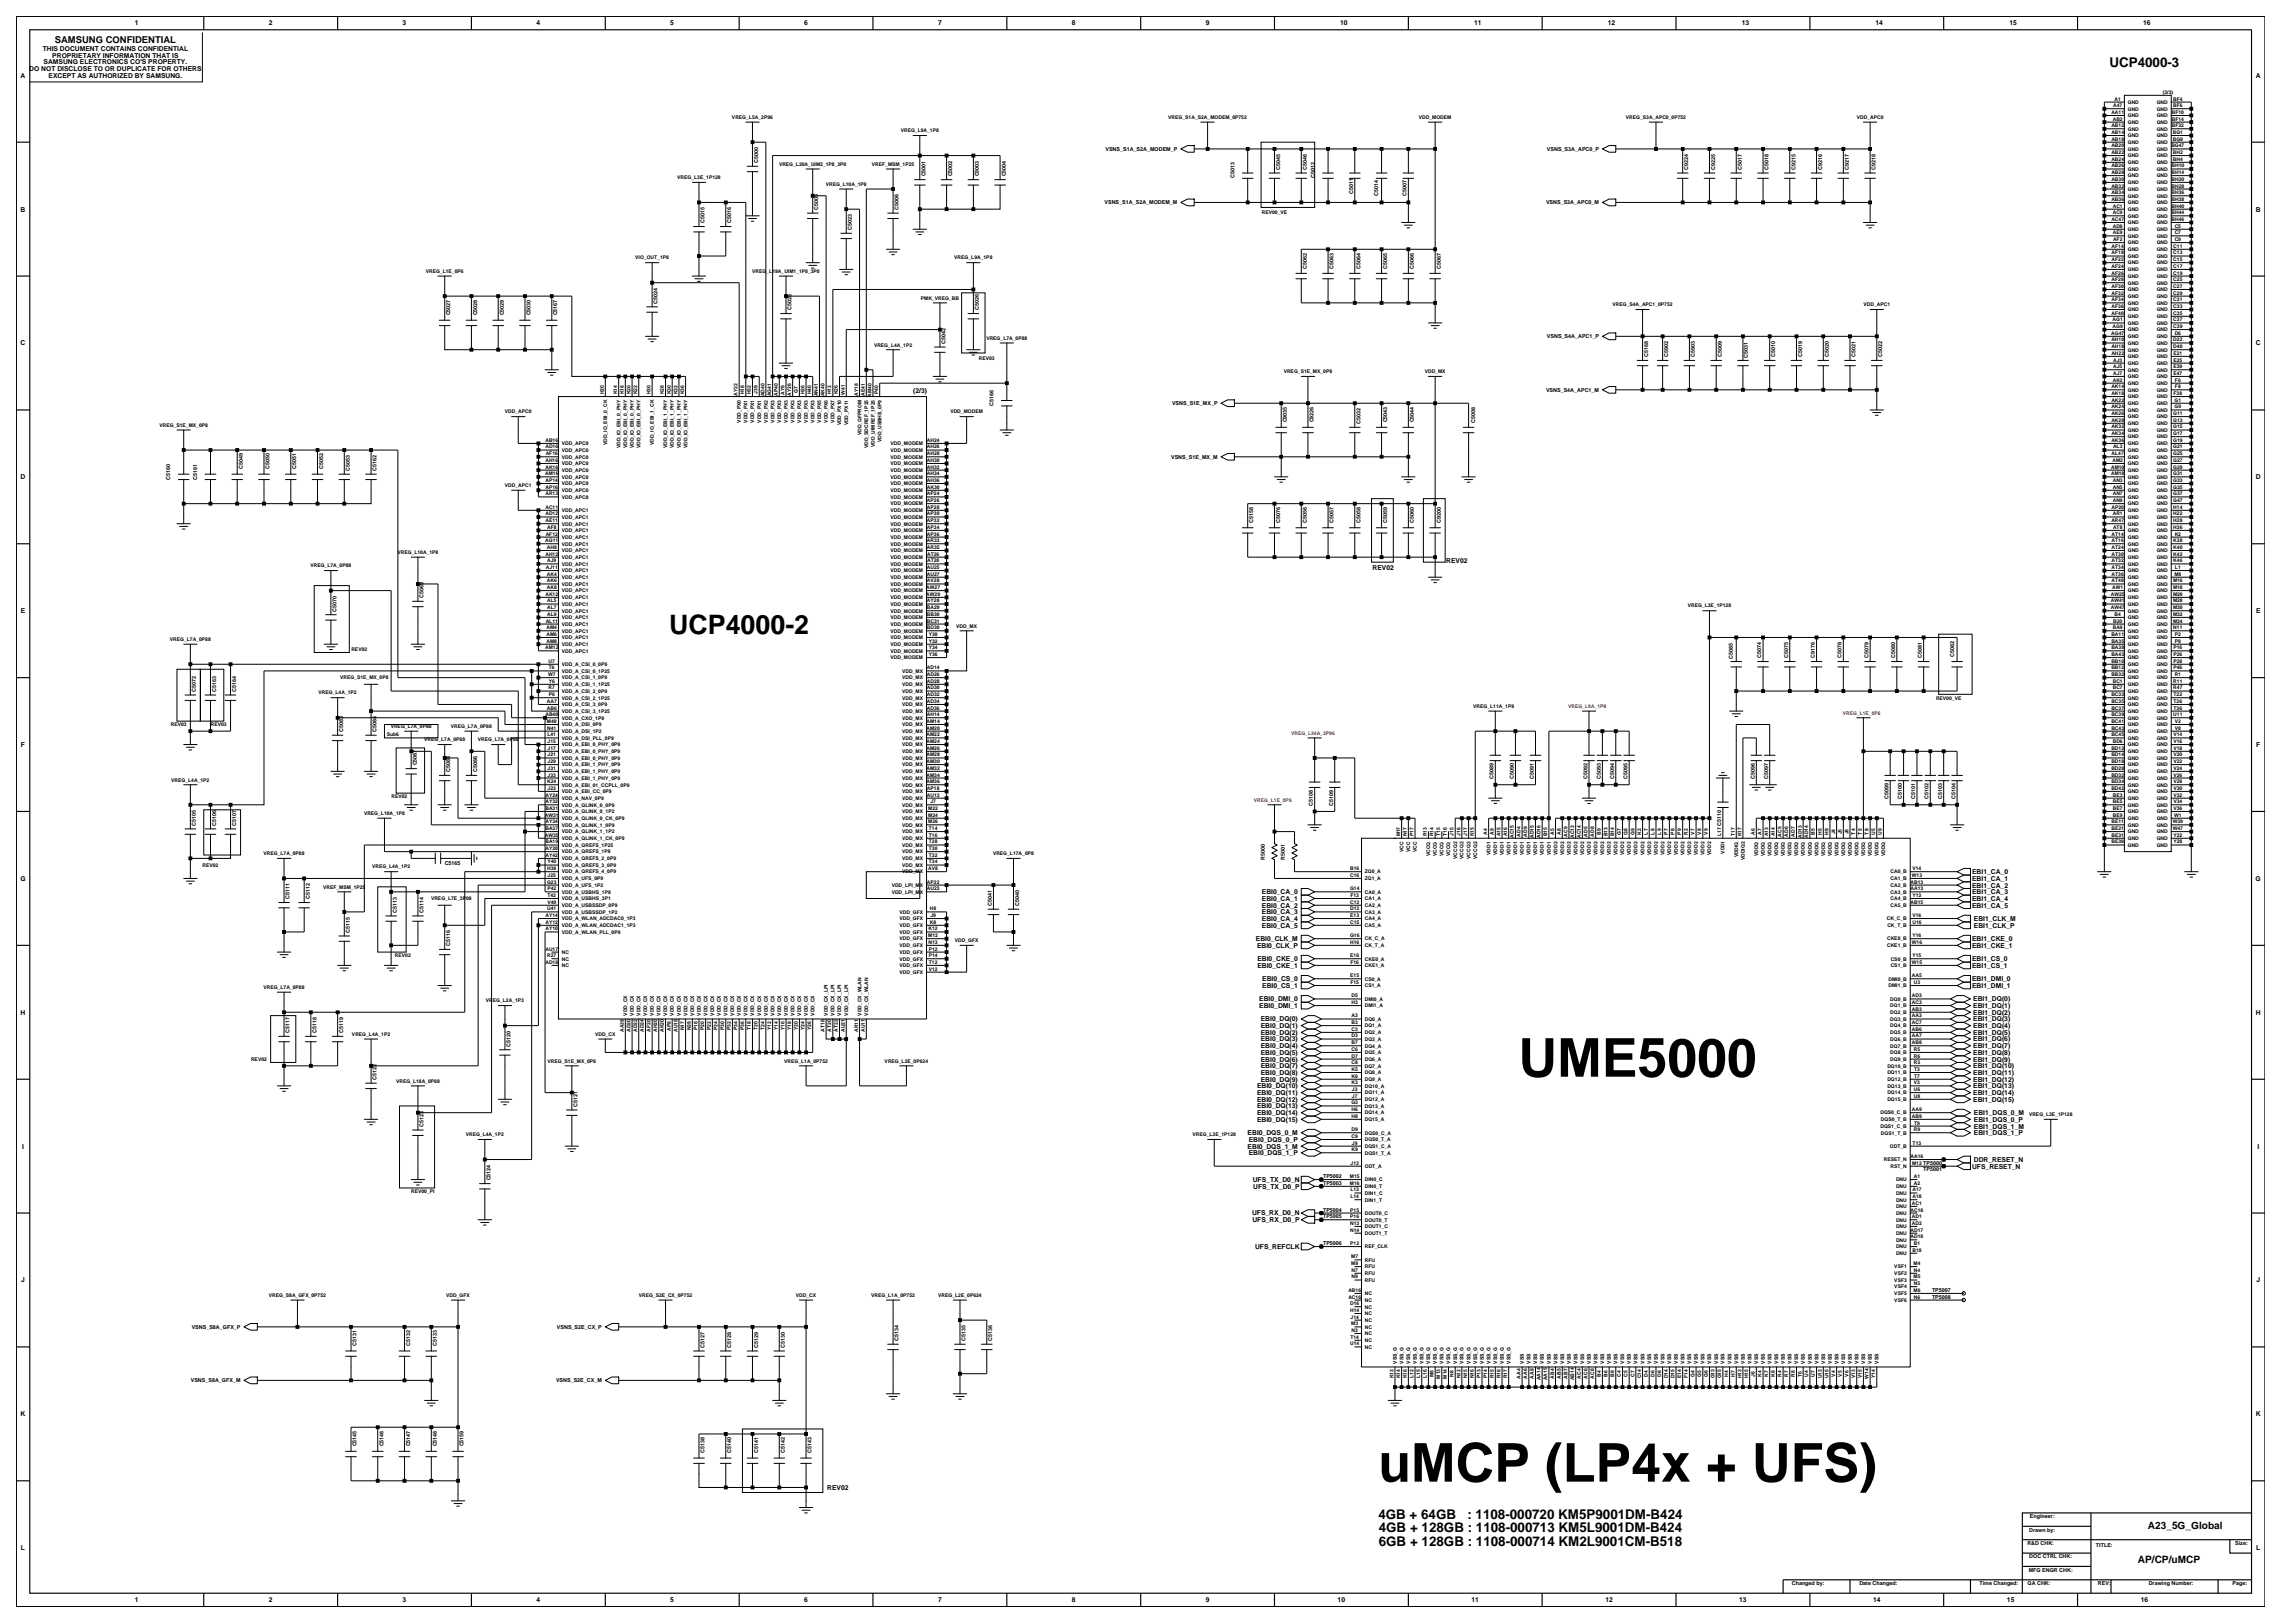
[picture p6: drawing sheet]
<svg xmlns="http://www.w3.org/2000/svg" width="420mm" height="297mm" viewBox="0 0 420 297" stroke-linecap="round" stroke-linejoin="round" font-family="sans-serif">
<defs><g id="words">
<g font-size="9.8">
<text x="277.9" y="197">UME5000</text>
<text x="252.2" y="271.1">uMCP (LP4x + UFS)</text>
</g>
<text font-size="4.9" x="122.5" y="116">UCP4000-2</text>
<g font-size="2.5">
<text x="386" y="12.2">UCP4000-3</text>
<text x="252.3" y="278">4GB + 64GB</text>
<text x="252.3" y="280.4">4GB + 128GB : 1108-000713 KM5L9001DM-B424</text>
<text x="268.5" y="278">: 1108-000720 KM5P9001DM-B424</text>
<text x="252.3" y="282.9">6GB + 128GB : 1108-000714 KM2L9001CM-B518</text>
</g>
<g font-size="1.9">
<text x="393.1" y="279.8">A23_5G_Global</text>
<text x="391.2" y="286">AP/CP/uMCP</text>
</g>
<text font-size="1.7" x="10" y="7.8">SAMSUNG CONFIDENTIAL</text>
<g font-size="1.2">
<text x="24.7" y="4.7">1</text>
<text x="49.2" y="4.7">2</text>
<text x="73.7" y="4.7">3</text>
<text x="98.2" y="4.7">4</text>
<text x="122.7" y="4.7">5</text>
<text x="147.2" y="4.7">6</text>
<text x="171.7" y="4.7">7</text>
<text x="196.2" y="4.7">8</text>
<text x="220.7" y="4.7">9</text>
<text x="245.3" y="4.7">10</text>
<text x="269.8" y="4.7">11</text>
<text x="294.3" y="4.7">12</text>
<text x="318.7" y="4.7">13</text>
<text x="343.2" y="4.7">14</text>
<text x="367.7" y="4.7">15</text>
<text x="392.2" y="4.7">16</text>
<text x="7.8" y="9.3">THIS DOCUMENT CONTAINS CONFIDENTIAL</text>
<text x="8" y="11.8">SAMSUNG ELECTRONICS CO'S PROPERTY.</text>
<text x="9.6" y="10.6">PROPRIETARY INFORMATION THAT IS</text>
<text x="3.8" y="14.2">A</text>
<text x="5.4" y="13">DO NOT DISCLOSE TO OR DUPLICATE FOR OTHERS</text>
<text x="8.9" y="14.2">EXCEPT AS AUTHORIZED BY SAMSUNG.</text>
<text x="412.8" y="14.2">A</text>
<text x="3.8" y="38.7">B</text>
<text x="412.8" y="38.7">B</text>
<text x="3.8" y="63.2">C</text>
<text x="412.8" y="63.2">C</text>
<text x="167.1" y="71.9">(2/3)</text>
<text x="3.8" y="87.7">D</text>
<text x="412.8" y="87.7">D</text>
<text x="251.2" y="104.2">REV02</text>
<text x="264.7" y="103">REV02</text>
<text x="3.8" y="112.2">E</text>
<text x="412.9" y="112.2">E</text>
<text x="3.8" y="136.7">F</text>
<text x="412.9" y="136.7">F</text>
<text x="3.7" y="161.2">G</text>
<text x="360.9" y="160">EBI1_CA_0</text>
<text x="360.9" y="161.2">EBI1_CA_1</text>
<text x="412.8" y="161.2">G</text>
<text x="230.9" y="164.9">EBI0_CA_1</text>
<text x="230.9" y="163.6">EBI0_CA_0</text>
<text x="230.9" y="167.3">EBI0_CA_3</text>
<text x="230.9" y="166.1">EBI0_CA_2</text>
<text x="360.9" y="164.9">EBI1_CA_4</text>
<text x="360.9" y="163.6">EBI1_CA_3</text>
<text x="360.9" y="162.4">EBI1_CA_2</text>
<text x="360.9" y="166.1">EBI1_CA_5</text>
<text x="229.8" y="172.2">EBI0_CLK_M</text>
<text x="230" y="173.4">EBI0_CLK_P</text>
<text x="230.9" y="168.5">EBI0_CA_4</text>
<text x="230.9" y="169.8">EBI0_CA_5</text>
<text x="360.9" y="172.2">EBI1_CKE_0</text>
<text x="360.9" y="173.4">EBI1_CKE_1</text>
<text x="361.2" y="169.8">EBI1_CLK_P</text>
<text x="361.2" y="168.5">EBI1_CLK_M</text>
<text x="230.1" y="175.9">EBI0_CKE_0</text>
<text x="230.1" y="177.1">EBI0_CKE_1</text>
<text x="231" y="179.5">EBI0_CS_0</text>
<text x="360.9" y="175.9">EBI1_CS_0</text>
<text x="360.9" y="177.1">EBI1_CS_1</text>
<text x="360.9" y="179.5">EBI1_DMI_0</text>
<text x="3.8" y="185.7">H</text>
<text x="230.5" y="183.2">EBI0_DMI_0</text>
<text x="230.5" y="184.5">EBI0_DMI_1</text>
<text x="231" y="180.8">EBI0_CS_1</text>
<text x="360.9" y="180.8">EBI1_DMI_1</text>
<text x="361.1" y="184.5">EBI1_DQ(1)</text>
<text x="361.1" y="183.2">EBI1_DQ(0)</text>
<text x="361.1" y="185.7">EBI1_DQ(2)</text>
<text x="412.8" y="185.7">H</text>
<text x="230.7" y="189.4">EBI0_DQ(2)</text>
<text x="230.7" y="190.6">EBI0_DQ(3)</text>
<text x="230.7" y="188.1">EBI0_DQ(1)</text>
<text x="230.7" y="191.8">EBI0_DQ(4)</text>
<text x="230.7" y="186.9">EBI0_DQ(0)</text>
<text x="361.1" y="189.4">EBI1_DQ(5)</text>
<text x="361.1" y="191.8">EBI1_DQ(7)</text>
<text x="361.1" y="188.1">EBI1_DQ(4)</text>
<text x="361.1" y="186.9">EBI1_DQ(3)</text>
<text x="361.1" y="190.6">EBI1_DQ(6)</text>
<text x="230.7" y="196.7">EBI0_DQ(8)</text>
<text x="230.7" y="197.9">EBI0_DQ(9)</text>
<text x="230.7" y="193">EBI0_DQ(5)</text>
<text x="230.7" y="195.5">EBI0_DQ(7)</text>
<text x="230.7" y="194.2">EBI0_DQ(6)</text>
<text x="361.1" y="195.5">EBI1_DQ(10)</text>
<text x="361.1" y="193">EBI1_DQ(8)</text>
<text x="361.1" y="194.2">EBI1_DQ(9)</text>
<text x="361.1" y="196.7">EBI1_DQ(11)</text>
<text x="361.1" y="197.9">EBI1_DQ(12)</text>
<text x="230" y="200.4">EBI0_DQ(11)</text>
<text x="230" y="201.6">EBI0_DQ(12)</text>
<text x="230" y="199.1">EBI0_DQ(10)</text>
<text x="230" y="202.8">EBI0_DQ(13)</text>
<text x="361.1" y="200.4">EBI1_DQ(14)</text>
<text x="361.1" y="201.6">EBI1_DQ(15)</text>
<text x="361.1" y="199.1">EBI1_DQ(13)</text>
<text x="228.3" y="207.7">EBI0_DQS_0_M</text>
<text x="228.5" y="209">EBI0_DQS_0_P</text>
<text x="230" y="205.3">EBI0_DQ(15)</text>
<text x="230" y="204">EBI0_DQ(14)</text>
<text x="361.2" y="207.7">EBI1_DQS_1_P</text>
<text x="361.2" y="206.5">EBI1_DQS_1_M</text>
<text x="361.2" y="205.3">EBI1_DQS_0_P</text>
<text x="361.2" y="204">EBI1_DQS_0_M</text>
<text x="4" y="210.2">I</text>
<text x="228.3" y="210.2">EBI0_DQS_1_M</text>
<text x="228.5" y="211.4">EBI0_DQS_1_P</text>
<text x="360.9" y="213.8">UFS_RESET_N</text>
<text x="361.2" y="212.6">DDR_RESET_N</text>
<text x="413.1" y="210.2">I</text>
<text x="229.3" y="216.3">UFS_TX_D0_N</text>
<text x="229.3" y="217.5">UFS_TX_D0_P</text>
<text x="229.1" y="222.4">UFS_RX_D0_N</text>
<text x="229.2" y="223.6">UFS_RX_D0_P</text>
<text x="229.7" y="228.5">UFS_REFCLK</text>
<text x="3.9" y="234.7">J</text>
<text x="412.9" y="234.7">J</text>
<text x="3.8" y="259.2">K</text>
<text x="412.8" y="259.2">K</text>
<text x="151.4" y="272.6">REV02</text>
<text x="3.8" y="283.7">L</text>
<text x="412.9" y="283.7">L</text>
<text x="24.7" y="293.2">1</text>
<text x="49.2" y="293.2">2</text>
<text x="73.7" y="293.2">3</text>
<text x="98.2" y="293.2">4</text>
<text x="122.7" y="293.2">5</text>
<text x="147.2" y="293.2">6</text>
<text x="171.7" y="293.2">7</text>
<text x="196.2" y="293.2">8</text>
<text x="220.7" y="293.2">9</text>
<text x="244.8" y="293.2">10</text>
<text x="269.3" y="293.2">11</text>
<text x="293.8" y="293.2">12</text>
<text x="318.3" y="293.2">13</text>
<text x="342.8" y="293.2">14</text>
<text x="367.3" y="293.2">15</text>
<text x="391.8" y="293.2">16</text>
</g>
<g font-size="1">
<text x="138.7" y="29.8" transform="rotate(-90 138.7 29.8)">C5000</text>
<text x="202.3" y="27.6">VSNS_S1A_S2A_MODEM_P</text>
<text x="283.1" y="27.6">VSNS_S3A_APC0_P</text>
<text x="169.4" y="32.3" transform="rotate(-90 169.4 32.3)">C5001</text>
<text x="174.2" y="32.3" transform="rotate(-90 174.2 32.3)">C5002</text>
<text x="179.1" y="32.3" transform="rotate(-90 179.1 32.3)">C5003</text>
<text x="184" y="32.3" transform="rotate(-90 184 32.3)">C5004</text>
<text x="225.9" y="32.6" transform="rotate(-90 225.9 32.6)">C5013</text>
<text x="234.3" y="31.1" transform="rotate(-90 234.3 31.1)">C5045</text>
<text x="239.2" y="31.1" transform="rotate(-90 239.2 31.1)">C5046</text>
<text x="240.6" y="32.6" transform="rotate(-90 240.6 32.6)">C5012</text>
<text x="247.6" y="35.5" transform="rotate(-90 247.6 35.5)">C5011</text>
<text x="252.2" y="35.8" transform="rotate(-90 252.2 35.8)">C5014</text>
<text x="257.4" y="35.8" transform="rotate(-90 257.4 35.8)">C5007</text>
<text x="309" y="31.1" transform="rotate(-90 309 31.1)">C9224</text>
<text x="313.9" y="31.1" transform="rotate(-90 313.9 31.1)">C9225</text>
<text x="318.8" y="31.1" transform="rotate(-90 318.8 31.1)">C5017</text>
<text x="323.7" y="31.1" transform="rotate(-90 323.7 31.1)">C5018</text>
<text x="328.6" y="31.1" transform="rotate(-90 328.6 31.1)">C9215</text>
<text x="333.4" y="31.1" transform="rotate(-90 333.4 31.1)">C9216</text>
<text x="338.4" y="31.1" transform="rotate(-90 338.4 31.1)">C9217</text>
<text x="343.3" y="31.1" transform="rotate(-90 343.3 31.1)">C9218</text>
<text x="128.9" y="40.9" transform="rotate(-90 128.9 40.9)">C5015</text>
<text x="133.8" y="40.9" transform="rotate(-90 133.8 40.9)">C5016</text>
<text x="149.8" y="38.4" transform="rotate(-90 149.8 38.4)">C5005</text>
<text x="164.5" y="38.4" transform="rotate(-90 164.5 38.4)">C5006</text>
<text x="202.1" y="37.4">VSNS_S1A_S2A_MODEM_M</text>
<text x="282.9" y="37.4">VSNS_S3A_APC0_M</text>
<text x="155.9" y="42.1" transform="rotate(-90 155.9 42.1)">C5023</text>
<text x="239.2" y="49.1" transform="rotate(-90 239.2 49.1)">C5062</text>
<text x="244.1" y="49.1" transform="rotate(-90 244.1 49.1)">C5063</text>
<text x="249" y="49.1" transform="rotate(-90 249 49.1)">C5064</text>
<text x="253.8" y="49.1" transform="rotate(-90 253.8 49.1)">C5065</text>
<text x="258.7" y="49.1" transform="rotate(-90 258.7 49.1)">C5066</text>
<text x="263.7" y="49.1" transform="rotate(-90 263.7 49.1)">C5067</text>
<text x="82.4" y="57.7" transform="rotate(-90 82.4 57.7)">C5027</text>
<text x="87.3" y="57.7" transform="rotate(-90 87.3 57.7)">C5028</text>
<text x="92.2" y="57.7" transform="rotate(-90 92.2 57.7)">C5029</text>
<text x="97.1" y="57.7" transform="rotate(-90 97.1 57.7)">C5030</text>
<text x="102" y="57.7" transform="rotate(-90 102 57.7)">C5167</text>
<text x="120.4" y="55.6" transform="rotate(-90 120.4 55.6)">C5024</text>
<text x="144.9" y="56.8" transform="rotate(-90 144.9 56.8)">C5025</text>
<text x="179.1" y="56.8" transform="rotate(-90 179.1 56.8)">C5026</text>
<text x="173" y="62.9" transform="rotate(-90 173 62.9)">C5042</text>
<text x="283.1" y="61.9">VSNS_S4A_APC1_P</text>
<text x="301.6" y="65.4" transform="rotate(-90 301.6 65.4)">C5168</text>
<text x="305.3" y="65.4" transform="rotate(-90 305.3 65.4)">C5902</text>
<text x="310.2" y="65.4" transform="rotate(-90 310.2 65.4)">C5903</text>
<text x="315.1" y="65.4" transform="rotate(-90 315.1 65.4)">C5009</text>
<text x="319.9" y="65.5" transform="rotate(-90 319.9 65.5)">C5031</text>
<text x="324.9" y="65.4" transform="rotate(-90 324.9 65.4)">C5010</text>
<text x="329.8" y="65.4" transform="rotate(-90 329.8 65.4)">C5019</text>
<text x="334.7" y="65.4" transform="rotate(-90 334.7 65.4)">C5020</text>
<text x="339.6" y="65.4" transform="rotate(-90 339.6 65.4)">C5021</text>
<text x="344.5" y="65.4" transform="rotate(-90 344.5 65.4)">C5022</text>
<text x="282.9" y="71.7">VSNS_S4A_APC1_M</text>
<text x="181.8" y="74.3" transform="rotate(-90 181.8 74.3)">C5166</text>
<text x="214.5" y="74.1">VSNS_S1E_MX_P</text>
<text x="235.5" y="77.3" transform="rotate(-90 235.5 77.3)">C9035</text>
<text x="240.4" y="77.3" transform="rotate(-90 240.4 77.3)">C9226</text>
<text x="249" y="77.6" transform="rotate(-90 249 77.6)">C5032</text>
<text x="253.8" y="77.3" transform="rotate(-90 253.8 77.3)">C5043</text>
<text x="258.7" y="77.3" transform="rotate(-90 258.7 77.3)">C5044</text>
<text x="270" y="77.5" transform="rotate(-90 270 77.5)">C5008</text>
<text x="214.3" y="83.9">VSNS_S1E_MX_M</text>
<text x="31.2" y="87.8" transform="rotate(-90 31.2 87.8)">C5160</text>
<text x="36.1" y="87.8" transform="rotate(-90 36.1 87.8)">C5161</text>
<text x="44.4" y="85.9" transform="rotate(-90 44.4 85.9)">C5049</text>
<text x="49.3" y="85.9" transform="rotate(-90 49.3 85.9)">C5050</text>
<text x="54.2" y="85.9" transform="rotate(-90 54.2 85.9)">C5051</text>
<text x="59.1" y="85.9" transform="rotate(-90 59.1 85.9)">C5052</text>
<text x="64" y="86.2" transform="rotate(-90 64 86.2)">C5053</text>
<text x="68.9" y="86.2" transform="rotate(-90 68.9 86.2)">C5162</text>
<text x="229.4" y="95.7" transform="rotate(-90 229.4 95.7)">C5158</text>
<text x="234.3" y="95.7" transform="rotate(-90 234.3 95.7)">C5076</text>
<text x="239.2" y="95.7" transform="rotate(-90 239.2 95.7)">C5056</text>
<text x="244.1" y="95.7" transform="rotate(-90 244.1 95.7)">C5057</text>
<text x="249" y="95.7" transform="rotate(-90 249 95.7)">C5058</text>
<text x="253.8" y="95.7" transform="rotate(-90 253.8 95.7)">C5059</text>
<text x="258.7" y="95.7" transform="rotate(-90 258.7 95.7)">C5060</text>
<text x="263.7" y="95.7" transform="rotate(-90 263.7 95.7)">C9200</text>
<text x="61.6" y="111.9" transform="rotate(-90 61.6 111.9)">C5070</text>
<text x="77.5" y="109.4" transform="rotate(-90 77.5 109.4)">C5069</text>
<text x="317.1" y="120.6" transform="rotate(-90 317.1 120.6)">C5085</text>
<text x="322.3" y="120.5" transform="rotate(-90 322.3 120.5)">C5074</text>
<text x="327.2" y="120.5" transform="rotate(-90 327.2 120.5)">C5075</text>
<text x="332.1" y="120.5" transform="rotate(-90 332.1 120.5)">C9176</text>
<text x="337" y="120.5" transform="rotate(-90 337 120.5)">C5078</text>
<text x="341.9" y="120.5" transform="rotate(-90 341.9 120.5)">C5079</text>
<text x="346.8" y="120.5" transform="rotate(-90 346.8 120.5)">C5080</text>
<text x="351.7" y="120.5" transform="rotate(-90 351.7 120.5)">C5081</text>
<text x="357.6" y="120.2" transform="rotate(-90 357.6 120.2)">C5082</text>
<text x="35.9" y="126.6" transform="rotate(-90 35.9 126.6)">C5072</text>
<text x="39.5" y="126.6" transform="rotate(-90 39.5 126.6)">C5163</text>
<text x="43.2" y="126.6" transform="rotate(-90 43.2 126.6)">C5164</text>
<text x="62.8" y="133.9" transform="rotate(-90 62.8 133.9)">C5083</text>
<text x="68.9" y="133.9" transform="rotate(-90 68.9 133.9)">C5084</text>
<text x="76.3" y="140.1" transform="rotate(-90 76.3 140.1)">C5087</text>
<text x="82.4" y="141.3" transform="rotate(-90 82.4 141.3)">C5088</text>
<text x="87.3" y="141.3" transform="rotate(-90 87.3 141.3)">C5086</text>
<text x="273.3" y="142.5" transform="rotate(-90 273.3 142.5)">C5089</text>
<text x="277" y="142.5" transform="rotate(-90 277 142.5)">C5090</text>
<text x="280.7" y="142.5" transform="rotate(-90 280.7 142.5)">C5091</text>
<text x="290.5" y="142.5" transform="rotate(-90 290.5 142.5)">C5092</text>
<text x="292.9" y="142.5" transform="rotate(-90 292.9 142.5)">C5093</text>
<text x="295.4" y="142.5" transform="rotate(-90 295.4 142.5)">C5094</text>
<text x="297.9" y="142.5" transform="rotate(-90 297.9 142.5)">C5095</text>
<text x="321.1" y="142.5" transform="rotate(-90 321.1 142.5)">C5096</text>
<text x="323.6" y="142.5" transform="rotate(-90 323.6 142.5)">C5097</text>
<text x="240.3" y="147.4" transform="rotate(-90 240.3 147.4)">C5108</text>
<text x="244" y="147.4" transform="rotate(-90 244 147.4)">C5109</text>
<text x="345.6" y="146.2" transform="rotate(-90 345.6 146.2)">C5099</text>
<text x="348.1" y="146.2" transform="rotate(-90 348.1 146.2)">C5100</text>
<text x="350.5" y="146.2" transform="rotate(-90 350.5 146.2)">C5101</text>
<text x="353" y="146.2" transform="rotate(-90 353 146.2)">C5102</text>
<text x="355.4" y="146.2" transform="rotate(-90 355.4 146.2)">C5103</text>
<text x="357.9" y="146.2" transform="rotate(-90 357.9 146.2)">C5104</text>
<text x="35.9" y="151.1" transform="rotate(-90 35.9 151.1)">C5105</text>
<text x="39.5" y="151.1" transform="rotate(-90 39.5 151.1)">C5106</text>
<text x="43.2" y="151.1" transform="rotate(-90 43.2 151.1)">C5107</text>
<text x="81.4" y="158.3">C5165</text>
<text x="231.5" y="157.3" transform="rotate(-90 231.5 157.3)">R5000</text>
<text x="235.1" y="157.3" transform="rotate(-90 235.1 157.3)">R5001</text>
<text x="53" y="164.6" transform="rotate(-90 53 164.6)">C5111</text>
<text x="56.7" y="164.6" transform="rotate(-90 56.7 164.6)">C5112</text>
<text x="72.6" y="167" transform="rotate(-90 72.6 167)">C5113</text>
<text x="77.5" y="167" transform="rotate(-90 77.5 167)">C5114</text>
<text x="181.5" y="165.8" transform="rotate(-90 181.5 165.8)">C5041</text>
<text x="186.5" y="165.8" transform="rotate(-90 186.5 165.8)">C5040</text>
<text x="64" y="170.7" transform="rotate(-90 64 170.7)">C5115</text>
<text x="82.4" y="173.1" transform="rotate(-90 82.4 173.1)">C5116</text>
<text x="53" y="189.1" transform="rotate(-90 53 189.1)">C5117</text>
<text x="57.9" y="189.1" transform="rotate(-90 57.9 189.1)">C5118</text>
<text x="62.8" y="189.1" transform="rotate(-90 62.8 189.1)">C5119</text>
<text x="93.4" y="191.5" transform="rotate(-90 93.4 191.5)">C5120</text>
<text x="68.9" y="197.6" transform="rotate(-90 68.9 197.6)">C5122</text>
<text x="105.7" y="202.5" transform="rotate(-90 105.7 202.5)">C5121</text>
<text x="77.5" y="206.2" transform="rotate(-90 77.5 206.2)">C5123</text>
<text x="242.1" y="215.6">TP5002</text>
<text x="351.9" y="214.4">TP5001</text>
<text x="89.8" y="216" transform="rotate(-90 89.8 216)">C5124</text>
<text x="242.1" y="221.7">TP5004</text>
<text x="242.1" y="216.8">TP5003</text>
<text x="242.1" y="222.9">TP5005</text>
<text x="242.1" y="227.8">TP5006</text>
<text x="353.6" y="236.4">TP5007</text>
<text x="353.6" y="237.6">TP5008</text>
<text x="35.1" y="243.2">VSNS_S8A_GFX_P</text>
<text x="101.9" y="243.2">VSNS_S2E_CX_P</text>
<text x="164.5" y="245.4" transform="rotate(-90 164.5 245.4)">C5134</text>
<text x="176.7" y="245.4" transform="rotate(-90 176.7 245.4)">C5135</text>
<text x="181.6" y="245.4" transform="rotate(-90 181.6 245.4)">C5136</text>
<text x="65.2" y="246.3" transform="rotate(-90 65.2 246.3)">C5131</text>
<text x="75" y="246.3" transform="rotate(-90 75 246.3)">C5132</text>
<text x="79.9" y="246.3" transform="rotate(-90 79.9 246.3)">C5133</text>
<text x="128.9" y="246.6" transform="rotate(-90 128.9 246.6)">C5127</text>
<text x="133.8" y="246.6" transform="rotate(-90 133.8 246.6)">C5128</text>
<text x="138.7" y="246.6" transform="rotate(-90 138.7 246.6)">C5129</text>
<text x="143.6" y="246.6" transform="rotate(-90 143.6 246.6)">C5130</text>
<text x="34.9" y="252.9">VSNS_S8A_GFX_M</text>
<text x="101.8" y="252.9">VSNS_S2E_CX_M</text>
<text x="65.2" y="264.7" transform="rotate(-90 65.2 264.7)">C5145</text>
<text x="70.2" y="264.7" transform="rotate(-90 70.2 264.7)">C5146</text>
<text x="75" y="264.7" transform="rotate(-90 75 264.7)">C5147</text>
<text x="79.9" y="264.7" transform="rotate(-90 79.9 264.7)">C5148</text>
<text x="84.8" y="264.7" transform="rotate(-90 84.8 264.7)">C5159</text>
<text x="128.9" y="265.9" transform="rotate(-90 128.9 265.9)">C5138</text>
<text x="133.8" y="265.9" transform="rotate(-90 133.8 265.9)">C5140</text>
<text x="138.7" y="265.9" transform="rotate(-90 138.7 265.9)">C5141</text>
<text x="143.6" y="265.9" transform="rotate(-90 143.6 265.9)">C5142</text>
<text x="148.5" y="265.9" transform="rotate(-90 148.5 265.9)">C5143</text>
<text x="371.4" y="280.2">Drawn by:</text>
<text x="371.5" y="277.8">Engineer:</text>
<text x="371" y="282.7">R&amp;D CHK:</text>
<text x="371.3" y="287.6">MFG ENGR CHK:</text>
<text x="371.4" y="285.2">DOC CTRL CHK:</text>
<text x="383.6" y="283">TITLE:</text>
<text x="409.1" y="282.7">Size:</text>
<text x="327.9" y="290.1">Changed by:</text>
<text x="340.3" y="290.1">Date Changed:</text>
<text x="362.2" y="290.1">Time Changed:</text>
<text x="371.1" y="290.1">QA CHK:</text>
<text x="383.9" y="290.1">REV:</text>
<text x="393.2" y="290.1">Drawing Number:</text>
<text x="408.6" y="290.1">Page:</text>
</g>
<g font-size=".9">
<text x="395.8" y="17.1">(3/3)</text>
<text x="134" y="21.8">VREG_L5A_2P96</text>
<text x="213.8" y="21.8">VREG_S1A_S2A_MODEM_0P752</text>
<text x="259.7" y="21.8">VDD_MODEM</text>
<text x="297.5" y="21.8">VREG_S3A_APC0_0P752</text>
<text x="339.8" y="21.8">VDD_APC0</text>
<text x="386.4" y="20.8">AA11</text>
<text x="386.4" y="23.3">AB12</text>
<text x="386.6" y="22.1">AB2</text>
<text x="386.7" y="19.6">A47</text>
<text x="387" y="18.4">A1</text>
<text x="389.4" y="22.7">GND</text>
<text x="389.4" y="19">GND</text>
<text x="389.4" y="20.2">GND</text>
<text x="389.4" y="21.5">GND</text>
<text x="389.4" y="23.9">GND</text>
<text x="394.7" y="21.5">GND</text>
<text x="394.7" y="22.7">GND</text>
<text x="394.7" y="23.9">GND</text>
<text x="394.7" y="19">GND</text>
<text x="394.7" y="20.2">GND</text>
<text x="397.4" y="20.8">BF10</text>
<text x="397.4" y="22.1">BF14</text>
<text x="397.4" y="23.3">BF32</text>
<text x="397.7" y="18.4">BF4</text>
<text x="397.7" y="19.6">BF6</text>
<text x="164.8" y="24.2">VREG_L9A_1P8</text>
<text x="386.4" y="25.7">AB18</text>
<text x="386.4" y="27">AB20</text>
<text x="386.4" y="28.2">AB22</text>
<text x="386.4" y="29.4">AB24</text>
<text x="386.4" y="24.5">AB14</text>
<text x="389.4" y="26.3">GND</text>
<text x="389.4" y="27.6">GND</text>
<text x="389.4" y="28.8">GND</text>
<text x="389.4" y="25.1">GND</text>
<text x="394.7" y="25.1">GND</text>
<text x="394.7" y="27.6">GND</text>
<text x="394.7" y="26.3">GND</text>
<text x="394.7" y="28.8">GND</text>
<text x="397.4" y="27">BG47</text>
<text x="397.6" y="24.5">BG1</text>
<text x="397.6" y="25.7">BG9</text>
<text x="397.7" y="29.4">BH4</text>
<text x="397.7" y="28.2">BH2</text>
<text x="123.9" y="32.8">VREG_L3E_1P128</text>
<text x="142.6" y="30.3">VREG_L20A_UIM2_1P8_3P0</text>
<text x="151.1" y="34">VREG_L10A_1P8</text>
<text x="159.6" y="30.3">VREF_MSM_1P25</text>
<text x="386.4" y="34.3">AB32</text>
<text x="386.4" y="35.5">AB34</text>
<text x="386.4" y="30.6">AB26</text>
<text x="386.4" y="31.9">AB28</text>
<text x="386.4" y="33.1">AB30</text>
<text x="389.4" y="34.9">GND</text>
<text x="389.4" y="30">GND</text>
<text x="389.4" y="31.3">GND</text>
<text x="389.4" y="32.5">GND</text>
<text x="389.4" y="33.7">GND</text>
<text x="394.7" y="30">GND</text>
<text x="394.7" y="31.3">GND</text>
<text x="394.7" y="32.5">GND</text>
<text x="394.7" y="33.7">GND</text>
<text x="394.7" y="34.9">GND</text>
<text x="397.4" y="35.5">BH36</text>
<text x="397.4" y="30.6">BH10</text>
<text x="397.4" y="31.9">BH14</text>
<text x="397.4" y="33.1">BH20</text>
<text x="397.4" y="34.3">BH28</text>
<text x="230.9" y="39.2">REV00_VE</text>
<text x="386.4" y="36.8">AB36</text>
<text x="386.4" y="40.4">AC47</text>
<text x="386.6" y="38">AC1</text>
<text x="386.6" y="39.2">AC9</text>
<text x="386.6" y="41.7">AD8</text>
<text x="389.4" y="36.2">GND</text>
<text x="389.4" y="37.4">GND</text>
<text x="389.4" y="38.6">GND</text>
<text x="389.4" y="41">GND</text>
<text x="389.4" y="39.8">GND</text>
<text x="394.7" y="36.2">GND</text>
<text x="394.7" y="37.4">GND</text>
<text x="394.7" y="38.6">GND</text>
<text x="394.7" y="39.8">GND</text>
<text x="394.7" y="41">GND</text>
<text x="397.4" y="36.8">BH38</text>
<text x="397.4" y="38">BH40</text>
<text x="397.4" y="39.2">BH44</text>
<text x="397.4" y="40.4">BH46</text>
<text x="398" y="41.7">C5</text>
<text x="116.3" y="47.5">VIO_OUT_1P8</text>
<text x="174.6" y="47.5">VREG_L9A_1P8</text>
<text x="386.4" y="45.3">AF14</text>
<text x="386.4" y="46.6">AF18</text>
<text x="386.4" y="47.8">AF22</text>
<text x="386.7" y="42.9">AE9</text>
<text x="386.7" y="44.1">AF2</text>
<text x="389.4" y="45.9">GND</text>
<text x="389.4" y="47.2">GND</text>
<text x="389.4" y="44.7">GND</text>
<text x="389.4" y="42.3">GND</text>
<text x="389.4" y="43.5">GND</text>
<text x="394.7" y="42.3">GND</text>
<text x="394.7" y="43.5">GND</text>
<text x="394.7" y="44.7">GND</text>
<text x="394.7" y="45.9">GND</text>
<text x="394.7" y="47.2">GND</text>
<text x="397.7" y="47.8">C15</text>
<text x="397.7" y="45.3">C11</text>
<text x="397.7" y="46.6">C13</text>
<text x="398" y="42.9">C7</text>
<text x="398" y="44.1">C9</text>
<text x="77.9" y="49.9">VREG_L1E_0P6</text>
<text x="137.7" y="49.9">VREG_L19A_UIM1_1P8_3P0</text>
<text x="386.4" y="53.9">AF32</text>
<text x="386.4" y="49">AF24</text>
<text x="386.4" y="50.2">AF26</text>
<text x="386.4" y="51.5">AF28</text>
<text x="386.4" y="52.7">AF30</text>
<text x="389.4" y="48.4">GND</text>
<text x="389.4" y="49.6">GND</text>
<text x="389.4" y="50.8">GND</text>
<text x="389.4" y="52.1">GND</text>
<text x="389.4" y="53.3">GND</text>
<text x="394.7" y="48.4">GND</text>
<text x="394.7" y="49.6">GND</text>
<text x="394.7" y="50.8">GND</text>
<text x="394.7" y="52.1">GND</text>
<text x="394.7" y="53.3">GND</text>
<text x="397.7" y="49">C17</text>
<text x="397.7" y="50.2">C19</text>
<text x="397.7" y="51.5">C25</text>
<text x="397.7" y="52.7">C27</text>
<text x="397.7" y="53.9">C29</text>
<text x="168.5" y="54.8">PMK_VREG_BB</text>
<text x="295.1" y="56.1">VREG_S4A_APC1_0P752</text>
<text x="341" y="56.1">VDD_APC1</text>
<text x="386.4" y="55.1">AF34</text>
<text x="386.4" y="56.4">AF36</text>
<text x="386.4" y="57.6">AF40</text>
<text x="386.6" y="58.8">AG1</text>
<text x="389.4" y="54.5">GND</text>
<text x="389.4" y="55.8">GND</text>
<text x="389.4" y="57">GND</text>
<text x="389.4" y="58.2">GND</text>
<text x="389.4" y="59.4">GND</text>
<text x="394.7" y="58.2">GND</text>
<text x="394.7" y="59.4">GND</text>
<text x="394.7" y="54.5">GND</text>
<text x="394.7" y="55.8">GND</text>
<text x="394.7" y="57">GND</text>
<text x="397.7" y="57.6">C35</text>
<text x="397.7" y="58.8">C37</text>
<text x="397.7" y="55.1">C31</text>
<text x="397.7" y="56.4">C33</text>
<text x="160" y="63.4">VREG_L4A_1P2</text>
<text x="179.1" y="65.8">REV03</text>
<text x="180.5" y="62.2">VREG_L7A_0P88</text>
<text x="386.4" y="61.3">AG47</text>
<text x="386.4" y="63.7">AH18</text>
<text x="386.4" y="64.9">AH22</text>
<text x="386.4" y="62.5">AH10</text>
<text x="386.6" y="60">AG9</text>
<text x="389.4" y="64.3">GND</text>
<text x="389.4" y="65.5">GND</text>
<text x="389.4" y="61.9">GND</text>
<text x="389.4" y="60.6">GND</text>
<text x="389.4" y="63.1">GND</text>
<text x="394.7" y="61.9">GND</text>
<text x="394.7" y="65.5">GND</text>
<text x="394.7" y="60.6">GND</text>
<text x="394.7" y="63.1">GND</text>
<text x="394.7" y="64.3">GND</text>
<text x="397.7" y="60">C39</text>
<text x="397.7" y="62.5">D22</text>
<text x="397.7" y="63.7">D40</text>
<text x="397.8" y="64.9">E21</text>
<text x="398" y="61.3">D6</text>
<text x="146" y="71.9" transform="rotate(-90 146 71.9)">G7</text>
<text x="234.9" y="68.3">VREG_S1E_MX_0P8</text>
<text x="260.7" y="68.3">VDD_MX</text>
<text x="386.4" y="71.1">AK14</text>
<text x="386.6" y="69.8">AK2</text>
<text x="386.7" y="66.2">AJ3</text>
<text x="386.7" y="67.4">AJ5</text>
<text x="386.7" y="68.6">AJ7</text>
<text x="389.4" y="66.8">GND</text>
<text x="389.4" y="68">GND</text>
<text x="389.4" y="69.2">GND</text>
<text x="389.4" y="71.7">GND</text>
<text x="389.4" y="70.4">GND</text>
<text x="394.7" y="66.8">GND</text>
<text x="394.7" y="68">GND</text>
<text x="394.7" y="69.2">GND</text>
<text x="394.7" y="70.4">GND</text>
<text x="394.7" y="71.7">GND</text>
<text x="397.8" y="66.2">E25</text>
<text x="397.8" y="67.4">E39</text>
<text x="397.8" y="68.6">E47</text>
<text x="398" y="69.8">F6</text>
<text x="398" y="71.1">F8</text>
<text x="92.4" y="75.6">VDD_APC0</text>
<text x="110.5" y="72.2" transform="rotate(-90 110.5 72.2)">H20</text>
<text x="112.9" y="72.2" transform="rotate(-90 112.9 72.2)">K14</text>
<text x="114.2" y="72.2" transform="rotate(-90 114.2 72.2)">K16</text>
<text x="115.4" y="72.2" transform="rotate(-90 115.4 72.2)">K20</text>
<text x="116.6" y="72.2" transform="rotate(-90 116.6 72.2)">K22</text>
<text x="119.1" y="72.2" transform="rotate(-90 119.1 72.2)">H30</text>
<text x="121.5" y="72.2" transform="rotate(-90 121.5 72.2)">K28</text>
<text x="122.7" y="72.2" transform="rotate(-90 122.7 72.2)">K30</text>
<text x="124" y="72.2" transform="rotate(-90 124 72.2)">K32</text>
<text x="125.2" y="72.2" transform="rotate(-90 125.2 72.2)">K36</text>
<text x="135" y="72.5" transform="rotate(-90 135 72.5)">AY22</text>
<text x="135.6" y="77.3" transform="rotate(-90 135.6 77.3)">VDD_PX0</text>
<text x="136.2" y="72.2" transform="rotate(-90 136.2 72.2)">H18</text>
<text x="136.8" y="77.3" transform="rotate(-90 136.8 77.3)">VDD_PX1</text>
<text x="137.4" y="72.2" transform="rotate(-90 137.4 72.2)">H32</text>
<text x="138" y="77.3" transform="rotate(-90 138 77.3)">VDD_PX1</text>
<text x="138.7" y="72.1" transform="rotate(-90 138.7 72.1)">J39</text>
<text x="139.3" y="77.3" transform="rotate(-90 139.3 77.3)">VDD_PX1</text>
<text x="139.9" y="72.5" transform="rotate(-90 139.9 72.5)">AD40</text>
<text x="140.5" y="77.3" transform="rotate(-90 140.5 77.3)">VDD_PX2</text>
<text x="141.1" y="72.5" transform="rotate(-90 141.1 72.5)">AG41</text>
<text x="141.7" y="77.3" transform="rotate(-90 141.7 77.3)">VDD_PX3</text>
<text x="142.3" y="72.5" transform="rotate(-90 142.3 72.5)">AP40</text>
<text x="142.9" y="77.3" transform="rotate(-90 142.9 77.3)">VDD_PX3</text>
<text x="143.6" y="72.2" transform="rotate(-90 143.6 72.2)">AY8</text>
<text x="144.2" y="77.3" transform="rotate(-90 144.2 77.3)">VDD_PX3</text>
<text x="144.8" y="72.5" transform="rotate(-90 144.8 72.5)">AY26</text>
<text x="145.4" y="77.3" transform="rotate(-90 145.4 77.3)">VDD_PX3</text>
<text x="146.6" y="77.3" transform="rotate(-90 146.6 77.3)">VDD_PX3</text>
<text x="147.2" y="72.2" transform="rotate(-90 147.2 72.2)">H26</text>
<text x="147.8" y="77.3" transform="rotate(-90 147.8 77.3)">VDD_PX3</text>
<text x="148.5" y="72.2" transform="rotate(-90 148.5 72.2)">H40</text>
<text x="149.1" y="77.3" transform="rotate(-90 149.1 77.3)">VDD_PX3</text>
<text x="149.7" y="72.5" transform="rotate(-90 149.7 72.5)">AN41</text>
<text x="150.3" y="77.3" transform="rotate(-90 150.3 77.3)">VDD_PX5</text>
<text x="150.9" y="72.5" transform="rotate(-90 150.9 72.5)">AK40</text>
<text x="151.5" y="77.3" transform="rotate(-90 151.5 77.3)">VDD_PX6</text>
<text x="152.1" y="72.2" transform="rotate(-90 152.1 72.2)">H12</text>
<text x="152.7" y="77.3" transform="rotate(-90 152.7 77.3)">VDD_PX7</text>
<text x="153.3" y="72.2" transform="rotate(-90 153.3 72.2)">K26</text>
<text x="154" y="77.9" transform="rotate(-90 154 77.9)">VDD_PX10</text>
<text x="154.6" y="72.3" transform="rotate(-90 154.6 72.3)">W41</text>
<text x="155.2" y="77.9" transform="rotate(-90 155.2 77.9)">VDD_PX11</text>
<text x="157" y="72.5" transform="rotate(-90 157 72.5)">AY18</text>
<text x="158.3" y="72.5" transform="rotate(-90 158.3 72.5)">AE41</text>
<text x="159.5" y="72.6" transform="rotate(-90 159.5 72.6)">AM40</text>
<text x="160.7" y="72.1" transform="rotate(-90 160.7 72.1)">P40</text>
<text x="173.9" y="75.6">VDD_MODEM</text>
<text x="386.4" y="73.5">AK22</text>
<text x="386.4" y="74.7">AK24</text>
<text x="386.4" y="75.9">AK26</text>
<text x="386.4" y="77.2">AK28</text>
<text x="386.4" y="72.3">AK18</text>
<text x="389.4" y="74.1">GND</text>
<text x="389.4" y="75.3">GND</text>
<text x="389.4" y="76.6">GND</text>
<text x="389.4" y="77.8">GND</text>
<text x="389.4" y="72.9">GND</text>
<text x="394.7" y="75.3">GND</text>
<text x="394.7" y="74.1">GND</text>
<text x="394.7" y="76.6">GND</text>
<text x="394.7" y="77.8">GND</text>
<text x="394.7" y="72.9">GND</text>
<text x="397.7" y="75.9">G11</text>
<text x="397.7" y="77.2">G13</text>
<text x="397.8" y="72.3">F38</text>
<text x="398" y="74.7">G9</text>
<text x="398" y="73.5">G1</text>
<text x="29.2" y="78.1">VREG_S1E_MX_0P8</text>
<text x="99.8" y="80.9">AB16</text>
<text x="99.8" y="82.1">AD16</text>
<text x="99.9" y="83.3">AF16</text>
<text x="102.8" y="83.9">VDD_APC0</text>
<text x="102.8" y="81.5">VDD_APC0</text>
<text x="102.8" y="82.7">VDD_APC0</text>
<text x="111.1" y="81.5" transform="rotate(-90 111.1 81.5)">VDD_IO_EBI_0_CK</text>
<text x="113.6" y="82" transform="rotate(-90 113.6 82)">VDD_IO_EBI_0_PHY</text>
<text x="114.8" y="82" transform="rotate(-90 114.8 82)">VDD_IO_EBI_0_PHY</text>
<text x="116" y="82" transform="rotate(-90 116 82)">VDD_IO_EBI_0_PHY</text>
<text x="117.2" y="82" transform="rotate(-90 117.2 82)">VDD_IO_EBI_0_PHY</text>
<text x="119.7" y="81.5" transform="rotate(-90 119.7 81.5)">VDD_IO_EBI_1_CK</text>
<text x="122.1" y="82" transform="rotate(-90 122.1 82)">VDD_IO_EBI_1_PHY</text>
<text x="123.3" y="82" transform="rotate(-90 123.3 82)">VDD_IO_EBI_1_PHY</text>
<text x="124.6" y="82" transform="rotate(-90 124.6 82)">VDD_IO_EBI_1_PHY</text>
<text x="125.8" y="82" transform="rotate(-90 125.8 82)">VDD_IO_EBI_1_PHY</text>
<text x="157.6" y="79.6" transform="rotate(-90 157.6 79.6)">VDD_QFPROM</text>
<text x="158.9" y="82" transform="rotate(-90 158.9 82)">VDD_SDCREF_1P25</text>
<text x="160.1" y="81.8" transform="rotate(-90 160.1 81.8)">VDD_UIMREF_1P25</text>
<text x="161.3" y="81" transform="rotate(-90 161.3 81)">VDD_USBHS_0P9</text>
<text x="163" y="83.9">VDD_MODEM</text>
<text x="163" y="81.5">VDD_MODEM</text>
<text x="163" y="82.7">VDD_MODEM</text>
<text x="169.6" y="83.3">AH28</text>
<text x="169.6" y="80.9">AH24</text>
<text x="169.6" y="82.1">AH26</text>
<text x="386.4" y="78.4">AK32</text>
<text x="386.4" y="79.6">AK34</text>
<text x="386.4" y="80.9">AK36</text>
<text x="386.4" y="83.3">AL47</text>
<text x="386.7" y="82.1">AL3</text>
<text x="389.4" y="83.9">GND</text>
<text x="389.4" y="79">GND</text>
<text x="389.4" y="80.2">GND</text>
<text x="389.4" y="81.5">GND</text>
<text x="389.4" y="82.7">GND</text>
<text x="394.7" y="79">GND</text>
<text x="394.7" y="80.2">GND</text>
<text x="394.7" y="81.5">GND</text>
<text x="394.7" y="82.7">GND</text>
<text x="394.7" y="83.9">GND</text>
<text x="397.7" y="78.4">G15</text>
<text x="397.7" y="79.6">G17</text>
<text x="397.7" y="80.9">G19</text>
<text x="397.7" y="82.1">G21</text>
<text x="397.7" y="83.3">G25</text>
<text x="92.4" y="89.1">VDD_APC1</text>
<text x="99.8" y="87">AM16</text>
<text x="99.8" y="85.8">AK16</text>
<text x="99.8" y="84.5">AH16</text>
<text x="99.8" y="88.2">AP14</text>
<text x="99.8" y="89.4">AP16</text>
<text x="102.8" y="88.8">VDD_APC0</text>
<text x="102.8" y="87.6">VDD_APC0</text>
<text x="102.8" y="86.4">VDD_APC0</text>
<text x="102.8" y="85.1">VDD_APC0</text>
<text x="163" y="85.1">VDD_MODEM</text>
<text x="163" y="86.4">VDD_MODEM</text>
<text x="163" y="87.6">VDD_MODEM</text>
<text x="163" y="88.8">VDD_MODEM</text>
<text x="169.6" y="89.4">AK30</text>
<text x="169.6" y="84.5">AH30</text>
<text x="169.6" y="85.8">AH32</text>
<text x="169.6" y="87">AH34</text>
<text x="169.6" y="88.2">AH36</text>
<text x="386.3" y="85.8">AM10</text>
<text x="386.3" y="87">AM18</text>
<text x="386.6" y="84.5">AM2</text>
<text x="386.6" y="88.2">AN3</text>
<text x="386.6" y="89.4">AN5</text>
<text x="389.4" y="86.4">GND</text>
<text x="389.4" y="87.6">GND</text>
<text x="389.4" y="85.1">GND</text>
<text x="389.4" y="88.8">GND</text>
<text x="394.7" y="85.1">GND</text>
<text x="394.7" y="86.4">GND</text>
<text x="394.7" y="87.6">GND</text>
<text x="394.7" y="88.8">GND</text>
<text x="397.7" y="84.5">G27</text>
<text x="397.7" y="85.8">G29</text>
<text x="397.7" y="87">G31</text>
<text x="397.7" y="88.2">G33</text>
<text x="397.7" y="89.4">G35</text>
<text x="99.8" y="90.6">AR13</text>
<text x="99.8" y="93.1">AC11</text>
<text x="99.8" y="94.3">AD12</text>
<text x="99.8" y="95.5">AE11</text>
<text x="102.8" y="91.3">VDD_APC0</text>
<text x="102.8" y="90">VDD_APC0</text>
<text x="102.8" y="93.7">VDD_APC1</text>
<text x="102.8" y="94.9">VDD_APC1</text>
<text x="163" y="91.3">VDD_MODEM</text>
<text x="163" y="92.5">VDD_MODEM</text>
<text x="163" y="93.7">VDD_MODEM</text>
<text x="163" y="94.9">VDD_MODEM</text>
<text x="163" y="90">VDD_MODEM</text>
<text x="169.6" y="90.6">AP24</text>
<text x="169.6" y="91.9">AP26</text>
<text x="169.6" y="93.1">AP28</text>
<text x="169.6" y="94.3">AP30</text>
<text x="169.6" y="95.5">AP32</text>
<text x="386.4" y="95.5">AR47</text>
<text x="386.4" y="93.1">AP20</text>
<text x="386.6" y="94.3">AR1</text>
<text x="386.6" y="90.6">AN7</text>
<text x="386.6" y="91.9">AN9</text>
<text x="389.4" y="93.7">GND</text>
<text x="389.4" y="94.9">GND</text>
<text x="389.4" y="90">GND</text>
<text x="389.4" y="91.3">GND</text>
<text x="389.4" y="92.5">GND</text>
<text x="394.7" y="90">GND</text>
<text x="394.7" y="91.3">GND</text>
<text x="394.7" y="92.5">GND</text>
<text x="394.7" y="93.7">GND</text>
<text x="394.7" y="94.9">GND</text>
<text x="397.7" y="90.6">G37</text>
<text x="397.7" y="91.9">G47</text>
<text x="397.7" y="93.1">H14</text>
<text x="397.7" y="94.3">H22</text>
<text x="397.7" y="95.5">H28</text>
<text x="72.7" y="101.4">VREG_L10A_1P8</text>
<text x="99.8" y="99.2">AG11</text>
<text x="99.8" y="101.7">AH12</text>
<text x="99.9" y="98">AF12</text>
<text x="100.1" y="100.4">AH8</text>
<text x="100.1" y="96.8">AF8</text>
<text x="102.8" y="101.1">VDD_APC1</text>
<text x="102.8" y="99.8">VDD_APC1</text>
<text x="102.8" y="96.2">VDD_APC1</text>
<text x="102.8" y="98.6">VDD_APC1</text>
<text x="102.8" y="97.4">VDD_APC1</text>
<text x="163" y="99.8">VDD_MODEM</text>
<text x="163" y="101.1">VDD_MODEM</text>
<text x="163" y="96.2">VDD_MODEM</text>
<text x="163" y="97.4">VDD_MODEM</text>
<text x="163" y="98.6">VDD_MODEM</text>
<text x="169.6" y="99.2">AR33</text>
<text x="169.6" y="100.4">AR35</text>
<text x="169.6" y="96.8">AP34</text>
<text x="169.6" y="98">AP36</text>
<text x="169.7" y="101.7">AT26</text>
<text x="386.4" y="98">AT14</text>
<text x="386.4" y="99.2">AT16</text>
<text x="386.4" y="100.4">AT24</text>
<text x="386.4" y="101.7">AT30</text>
<text x="386.7" y="96.8">AT8</text>
<text x="389.4" y="97.4">GND</text>
<text x="389.4" y="96.2">GND</text>
<text x="389.4" y="98.6">GND</text>
<text x="389.4" y="99.8">GND</text>
<text x="389.4" y="101.1">GND</text>
<text x="394.7" y="98.6">GND</text>
<text x="394.7" y="99.8">GND</text>
<text x="394.7" y="101.1">GND</text>
<text x="394.7" y="96.2">GND</text>
<text x="394.7" y="97.4">GND</text>
<text x="397.7" y="99.2">K38</text>
<text x="397.7" y="100.4">K40</text>
<text x="397.7" y="101.7">K42</text>
<text x="397.7" y="96.8">H36</text>
<text x="398" y="98">K2</text>
<text x="56.8" y="103.8">VREG_L7A_0P88</text>
<text x="99.9" y="104.1">AJ11</text>
<text x="100.1" y="105.4">AK4</text>
<text x="100.1" y="106.6">AK6</text>
<text x="100.1" y="107.8">AK8</text>
<text x="100.1" y="102.9">AJ9</text>
<text x="102.8" y="106">VDD_APC1</text>
<text x="102.8" y="107.2">VDD_APC1</text>
<text x="102.8" y="104.7">VDD_APC1</text>
<text x="102.8" y="103.5">VDD_APC1</text>
<text x="102.8" y="102.3">VDD_APC1</text>
<text x="163" y="104.7">VDD_MODEM</text>
<text x="163" y="106">VDD_MODEM</text>
<text x="163" y="107.2">VDD_MODEM</text>
<text x="163" y="102.3">VDD_MODEM</text>
<text x="163" y="103.5">VDD_MODEM</text>
<text x="169.5" y="107.8">AW27</text>
<text x="169.6" y="104.1">AU25</text>
<text x="169.6" y="105.4">AU27</text>
<text x="169.6" y="106.6">AV28</text>
<text x="169.7" y="102.9">AT28</text>
<text x="386.4" y="104.1">AT34</text>
<text x="386.4" y="105.4">AT36</text>
<text x="386.4" y="106.6">AT40</text>
<text x="386.4" y="102.9">AT32</text>
<text x="386.5" y="107.8">AW1</text>
<text x="389.4" y="104.7">GND</text>
<text x="389.4" y="106">GND</text>
<text x="389.4" y="107.2">GND</text>
<text x="389.4" y="102.3">GND</text>
<text x="389.4" y="103.5">GND</text>
<text x="394.7" y="102.3">GND</text>
<text x="394.7" y="106">GND</text>
<text x="394.7" y="103.5">GND</text>
<text x="394.7" y="104.7">GND</text>
<text x="394.7" y="107.2">GND</text>
<text x="397.7" y="106.6">M16</text>
<text x="397.7" y="107.8">M18</text>
<text x="397.7" y="102.9">K46</text>
<text x="397.9" y="105.4">M8</text>
<text x="398" y="104.1">L1</text>
<text x="99.8" y="109">AK12</text>
<text x="99.9" y="113.9">AL11</text>
<text x="100.1" y="110.2">AL5</text>
<text x="100.1" y="111.5">AL7</text>
<text x="100.1" y="112.7">AL9</text>
<text x="102.8" y="110.9">VDD_APC1</text>
<text x="102.8" y="112.1">VDD_APC1</text>
<text x="102.8" y="113.3">VDD_APC1</text>
<text x="102.8" y="109.6">VDD_APC1</text>
<text x="102.8" y="108.4">VDD_APC1</text>
<text x="163" y="113.3">VDD_MODEM</text>
<text x="163" y="110.9">VDD_MODEM</text>
<text x="163" y="112.1">VDD_MODEM</text>
<text x="163" y="108.4">VDD_MODEM</text>
<text x="163" y="109.6">VDD_MODEM</text>
<text x="169.5" y="109">AW29</text>
<text x="169.6" y="112.7">BB30</text>
<text x="169.6" y="113.9">BC31</text>
<text x="169.6" y="111.5">BA29</text>
<text x="169.6" y="110.2">AY28</text>
<text x="308.9" y="111.2">VREG_L3E_1P128</text>
<text x="386.3" y="109">AW25</text>
<text x="386.3" y="110.2">AW41</text>
<text x="386.3" y="111.5">AW47</text>
<text x="386.7" y="113.9">B20</text>
<text x="387" y="112.7">B4</text>
<text x="389.4" y="113.3">GND</text>
<text x="389.4" y="108.4">GND</text>
<text x="389.4" y="109.6">GND</text>
<text x="389.4" y="110.9">GND</text>
<text x="389.4" y="112.1">GND</text>
<text x="394.7" y="108.4">GND</text>
<text x="394.7" y="109.6">GND</text>
<text x="394.7" y="110.9">GND</text>
<text x="394.7" y="112.1">GND</text>
<text x="394.7" y="113.3">GND</text>
<text x="397.7" y="113.9">M34</text>
<text x="397.7" y="109">M20</text>
<text x="397.7" y="110.2">M28</text>
<text x="397.7" y="111.5">M30</text>
<text x="397.7" y="112.7">M32</text>
<text x="31.1" y="117.3">VREG_L7A_0P88</text>
<text x="64.3" y="119.1">REV02</text>
<text x="99.8" y="118.8">AM12</text>
<text x="100" y="115.1">AM4</text>
<text x="100" y="116.4">AM6</text>
<text x="100" y="117.6">AM8</text>
<text x="102.8" y="115.8">VDD_APC1</text>
<text x="102.8" y="117">VDD_APC1</text>
<text x="102.8" y="118.2">VDD_APC1</text>
<text x="102.8" y="114.5">VDD_APC1</text>
<text x="102.8" y="119.4">VDD_APC1</text>
<text x="163" y="117">VDD_MODEM</text>
<text x="163" y="118.2">VDD_MODEM</text>
<text x="163" y="119.4">VDD_MODEM</text>
<text x="163" y="114.5">VDD_MODEM</text>
<text x="163" y="115.8">VDD_MODEM</text>
<text x="169.6" y="115.1">BD30</text>
<text x="170" y="116.4">Y30</text>
<text x="170" y="117.6">Y32</text>
<text x="170" y="118.8">Y34</text>
<text x="175" y="114.8">VDD_MX</text>
<text x="386.4" y="116.4">BA11</text>
<text x="386.4" y="117.6">BA35</text>
<text x="386.4" y="118.8">BA39</text>
<text x="386.6" y="115.1">BA9</text>
<text x="389.4" y="114.5">GND</text>
<text x="389.4" y="117">GND</text>
<text x="389.4" y="118.2">GND</text>
<text x="389.4" y="119.4">GND</text>
<text x="389.4" y="115.8">GND</text>
<text x="394.7" y="118.2">GND</text>
<text x="394.7" y="114.5">GND</text>
<text x="394.7" y="115.8">GND</text>
<text x="394.7" y="119.4">GND</text>
<text x="394.7" y="117">GND</text>
<text x="397.7" y="115.1">N11</text>
<text x="397.8" y="118.8">P16</text>
<text x="398" y="117.6">P8</text>
<text x="398" y="116.4">P2</text>
<text x="62.2" y="124.3">VREG_S1E_MX_0P8</text>
<text x="100.3" y="123.7">W7</text>
<text x="100.4" y="121.3">U7</text>
<text x="100.4" y="124.9">Y6</text>
<text x="100.4" y="122.5">T6</text>
<text x="102.8" y="125.5">VDD_A_CSI_1_1P25</text>
<text x="102.8" y="124.3">VDD_A_CSI_1_0P9</text>
<text x="102.8" y="123.1">VDD_A_CSI_0_1P25</text>
<text x="102.8" y="121.9">VDD_A_CSI_0_0P9</text>
<text x="163" y="120.7">VDD_MODEM</text>
<text x="165.1" y="124.3">VDD_MX</text>
<text x="165.1" y="125.5">VDD_MX</text>
<text x="165.1" y="123.1">VDD_MX</text>
<text x="169.6" y="123.7">AD26</text>
<text x="169.6" y="124.9">AD28</text>
<text x="169.6" y="122.5">AD14</text>
<text x="170" y="120">Y36</text>
<text x="386.4" y="122.5">BB12</text>
<text x="386.4" y="123.7">BB32</text>
<text x="386.4" y="120">BA43</text>
<text x="386.4" y="121.3">BB10</text>
<text x="386.6" y="124.9">BC1</text>
<text x="389.4" y="123.1">GND</text>
<text x="389.4" y="124.3">GND</text>
<text x="389.4" y="125.5">GND</text>
<text x="389.4" y="120.7">GND</text>
<text x="389.4" y="121.9">GND</text>
<text x="394.7" y="124.3">GND</text>
<text x="394.7" y="125.5">GND</text>
<text x="394.7" y="120.7">GND</text>
<text x="394.7" y="121.9">GND</text>
<text x="394.7" y="123.1">GND</text>
<text x="397.7" y="124.9">R11</text>
<text x="397.8" y="120">P26</text>
<text x="397.8" y="121.3">P28</text>
<text x="397.8" y="122.5">P46</text>
<text x="398" y="123.7">R1</text>
<text x="58.3" y="127.1">VREG_L4A_1P2</text>
<text x="99.8" y="131.1">AB40</text>
<text x="100.1" y="128.6">AA7</text>
<text x="100.1" y="129.8">AB6</text>
<text x="100.4" y="126.2">R7</text>
<text x="100.4" y="127.4">P6</text>
<text x="102.8" y="128">VDD_A_CSI_2_1P25</text>
<text x="102.8" y="126.8">VDD_A_CSI_2_0P9</text>
<text x="102.8" y="129.2">VDD_A_CSI_3_0P9</text>
<text x="102.8" y="131.7">VDD_A_CXO_1P8</text>
<text x="102.8" y="130.5">VDD_A_CSI_3_1P25</text>
<text x="165.1" y="131.7">VDD_MX</text>
<text x="165.1" y="129.2">VDD_MX</text>
<text x="165.1" y="130.5">VDD_MX</text>
<text x="165.1" y="126.8">VDD_MX</text>
<text x="165.1" y="128">VDD_MX</text>
<text x="169.6" y="131.1">AH14</text>
<text x="169.6" y="128.6">AD34</text>
<text x="169.6" y="129.8">AD36</text>
<text x="169.6" y="126.2">AD30</text>
<text x="169.6" y="127.4">AD32</text>
<text x="269.6" y="129.5">VREG_L11A_1P8</text>
<text x="354.3" y="128">REV00_VE</text>
<text x="386.4" y="127.4">BC33</text>
<text x="386.4" y="128.6">BC35</text>
<text x="386.4" y="129.8">BC37</text>
<text x="386.4" y="131.1">BC39</text>
<text x="386.6" y="126.2">BC7</text>
<text x="389.4" y="126.8">GND</text>
<text x="389.4" y="128">GND</text>
<text x="389.4" y="129.2">GND</text>
<text x="389.4" y="130.5">GND</text>
<text x="389.4" y="131.7">GND</text>
<text x="394.7" y="126.8">GND</text>
<text x="394.7" y="128">GND</text>
<text x="394.7" y="129.2">GND</text>
<text x="394.7" y="130.5">GND</text>
<text x="394.7" y="131.7">GND</text>
<text x="397.7" y="126.2">R47</text>
<text x="397.7" y="131.1">U11</text>
<text x="397.8" y="127.4">T22</text>
<text x="397.8" y="128.6">T26</text>
<text x="397.8" y="129.8">T36</text>
<text x="31.2" y="132.9">REV03</text>
<text x="38.6" y="132.9">REV03</text>
<text x="70.8" y="134.7">Sub6</text>
<text x="71.5" y="133.2">VREG_L7A_0P88</text>
<text x="77.6" y="135.7">VREG_L7A_0P88</text>
<text x="82.5" y="133.2">VREG_L7A_0P88</text>
<text x="87.4" y="135.7">VREG_L7A_0P88</text>
<text x="100.1" y="132.3">M40</text>
<text x="100.1" y="133.5">N41</text>
<text x="100.2" y="134.7">L41</text>
<text x="100.2" y="136">J15</text>
<text x="100.2" y="137.2">J17</text>
<text x="102.8" y="134.1">VDD_A_DSI_1P2</text>
<text x="102.8" y="135.4">VDD_A_DSI_PLL_0P9</text>
<text x="102.8" y="136.6">VDD_A_EBI_0_PHY_0P9</text>
<text x="102.8" y="137.8">VDD_A_EBI_0_PHY_0P9</text>
<text x="102.8" y="132.9">VDD_A_DSI_0P9</text>
<text x="165.1" y="135.4">VDD_MX</text>
<text x="165.1" y="136.6">VDD_MX</text>
<text x="165.1" y="137.8">VDD_MX</text>
<text x="165.1" y="132.9">VDD_MX</text>
<text x="165.1" y="134.1">VDD_MX</text>
<text x="169.6" y="134.7">AM22</text>
<text x="169.6" y="136">AM24</text>
<text x="169.6" y="137.2">AM26</text>
<text x="169.6" y="132.3">AM14</text>
<text x="169.6" y="133.5">AM20</text>
<text x="386.4" y="133.5">BC43</text>
<text x="386.4" y="134.7">BC45</text>
<text x="386.4" y="137.2">BD12</text>
<text x="386.4" y="132.3">BC41</text>
<text x="386.6" y="136">BD6</text>
<text x="389.4" y="136.6">GND</text>
<text x="389.4" y="134.1">GND</text>
<text x="389.4" y="135.4">GND</text>
<text x="389.4" y="137.8">GND</text>
<text x="389.4" y="132.9">GND</text>
<text x="394.7" y="134.1">GND</text>
<text x="394.7" y="135.4">GND</text>
<text x="394.7" y="136.6">GND</text>
<text x="394.7" y="137.8">GND</text>
<text x="394.7" y="132.9">GND</text>
<text x="397.8" y="134.7">V14</text>
<text x="397.8" y="136">V16</text>
<text x="397.8" y="137.2">V18</text>
<text x="398" y="133.5">V8</text>
<text x="398" y="132.3">V2</text>
<text x="31.3" y="143">VREG_L4A_1P2</text>
<text x="100.1" y="143.3">K24</text>
<text x="100.2" y="138.4">J21</text>
<text x="100.2" y="139.6">J29</text>
<text x="100.2" y="140.9">J31</text>
<text x="100.2" y="142.1">J33</text>
<text x="102.8" y="143.9">VDD_A_EBI_01_CCPLL_0P9</text>
<text x="102.8" y="139">VDD_A_EBI_0_PHY_0P9</text>
<text x="102.8" y="140.2">VDD_A_EBI_1_PHY_0P9</text>
<text x="102.8" y="141.5">VDD_A_EBI_1_PHY_0P9</text>
<text x="102.8" y="142.7">VDD_A_EBI_1_PHY_0P9</text>
<text x="165.1" y="139">VDD_MX</text>
<text x="165.1" y="140.2">VDD_MX</text>
<text x="165.1" y="141.5">VDD_MX</text>
<text x="165.1" y="142.7">VDD_MX</text>
<text x="165.1" y="143.9">VDD_MX</text>
<text x="169.6" y="138.4">AM28</text>
<text x="169.6" y="139.6">AM30</text>
<text x="169.6" y="140.9">AM32</text>
<text x="169.6" y="142.1">AM34</text>
<text x="169.6" y="143.3">AM36</text>
<text x="386.4" y="143.3">BD34</text>
<text x="386.4" y="138.4">BD14</text>
<text x="386.4" y="139.6">BD18</text>
<text x="386.4" y="140.9">BD28</text>
<text x="386.4" y="142.1">BD32</text>
<text x="389.4" y="143.9">GND</text>
<text x="389.4" y="139">GND</text>
<text x="389.4" y="140.2">GND</text>
<text x="389.4" y="141.5">GND</text>
<text x="389.4" y="142.7">GND</text>
<text x="394.7" y="143.9">GND</text>
<text x="394.7" y="139">GND</text>
<text x="394.7" y="140.2">GND</text>
<text x="394.7" y="141.5">GND</text>
<text x="394.7" y="142.7">GND</text>
<text x="397.8" y="143.3">V28</text>
<text x="397.8" y="138.4">V20</text>
<text x="397.8" y="139.6">V22</text>
<text x="397.8" y="140.9">V24</text>
<text x="397.8" y="142.1">V26</text>
<text x="66.6" y="149.1">VREG_L10A_1P8</text>
<text x="71.7" y="146.1">REV02</text>
<text x="99.7" y="149.4">AW31</text>
<text x="99.8" y="148.2">BA31</text>
<text x="99.8" y="147">AY32</text>
<text x="99.8" y="145.8">AY24</text>
<text x="100.2" y="144.5">J23</text>
<text x="102.8" y="145.1">VDD_A_EBI_CC_0P9</text>
<text x="102.8" y="148.8">VDD_A_QLINK_0_1P2</text>
<text x="102.8" y="147.6">VDD_A_QLINK_0_0P9</text>
<text x="102.8" y="146.4">VDD_A_NAV_0P9</text>
<text x="165.1" y="148.8">VDD_MX</text>
<text x="165.1" y="147.6">VDD_MX</text>
<text x="165.1" y="146.4">VDD_MX</text>
<text x="165.1" y="145.1">VDD_MX</text>
<text x="169.6" y="145.8">AU13</text>
<text x="169.6" y="144.5">AP18</text>
<text x="169.9" y="148.2">M22</text>
<text x="169.9" y="149.4">M24</text>
<text x="170.3" y="147">J7</text>
<text x="386.4" y="144.5">BD42</text>
<text x="386.7" y="145.8">BE3</text>
<text x="386.7" y="147">BE5</text>
<text x="386.7" y="148.2">BE7</text>
<text x="386.7" y="149.4">BE9</text>
<text x="389.4" y="145.1">GND</text>
<text x="389.4" y="146.4">GND</text>
<text x="389.4" y="147.6">GND</text>
<text x="389.4" y="148.8">GND</text>
<text x="394.7" y="145.1">GND</text>
<text x="394.7" y="146.4">GND</text>
<text x="394.7" y="147.6">GND</text>
<text x="394.7" y="148.8">GND</text>
<text x="397.8" y="144.5">V30</text>
<text x="397.8" y="145.8">V32</text>
<text x="397.8" y="147">V34</text>
<text x="397.8" y="148.2">V36</text>
<text x="397.9" y="149.4">W1</text>
<text x="99.7" y="153.1">AW35</text>
<text x="99.8" y="151.9">BA37</text>
<text x="99.8" y="154.3">BA19</text>
<text x="99.8" y="150.7">AY34</text>
<text x="99.8" y="155.6">AY20</text>
<text x="102.8" y="152.5">VDD_A_QLINK_1_1P2</text>
<text x="102.8" y="151.3">VDD_A_QLINK_1_0P9</text>
<text x="102.8" y="155">VDD_A_QREFS_1P25</text>
<text x="102.8" y="153.7">VDD_A_QLINK_1_CK_0P9</text>
<text x="102.8" y="150">VDD_A_QLINK_0_CK_0P9</text>
<text x="165.1" y="152.5">VDD_MX</text>
<text x="165.1" y="153.7">VDD_MX</text>
<text x="165.1" y="155">VDD_MX</text>
<text x="165.1" y="150">VDD_MX</text>
<text x="165.1" y="151.3">VDD_MX</text>
<text x="169.9" y="150.7">M26</text>
<text x="170" y="151.9">T14</text>
<text x="170" y="153.1">T16</text>
<text x="170" y="154.3">T28</text>
<text x="170" y="155.6">T30</text>
<text x="256.2" y="153.1" transform="rotate(-90 256.2 153.1)">M17</text>
<text x="256.8" y="155.9" transform="rotate(-90 256.8 155.9)">VCC</text>
<text x="257.5" y="153" transform="rotate(-90 257.5 153)">N17</text>
<text x="258.1" y="155.9" transform="rotate(-90 258.1 155.9)">VCC</text>
<text x="258.7" y="153" transform="rotate(-90 258.7 153)">P17</text>
<text x="259.3" y="155.9" transform="rotate(-90 259.3 155.9)">VCC</text>
<text x="261.1" y="153" transform="rotate(-90 261.1 153)">R13</text>
<text x="262.4" y="153" transform="rotate(-90 262.4 153)">R14</text>
<text x="263.6" y="153" transform="rotate(-90 263.6 153)">T15</text>
<text x="264.8" y="153" transform="rotate(-90 264.8 153)">T16</text>
<text x="266" y="152.9" transform="rotate(-90 266 152.9)">J15</text>
<text x="267.3" y="152.9" transform="rotate(-90 267.3 152.9)">J16</text>
<text x="268.5" y="152.9" transform="rotate(-90 268.5 152.9)">J17</text>
<text x="269.7" y="153" transform="rotate(-90 269.7 153)">K15</text>
<text x="272.1" y="152.8" transform="rotate(-90 272.1 152.8)">A4</text>
<text x="273.4" y="152.8" transform="rotate(-90 273.4 152.8)">A9</text>
<text x="274.6" y="153" transform="rotate(-90 274.6 153)">A15</text>
<text x="275.8" y="153" transform="rotate(-90 275.8 153)">A16</text>
<text x="277" y="153.3" transform="rotate(-90 277 153.3)">AC15</text>
<text x="278.3" y="153.1" transform="rotate(-90 278.3 153.1)">AD4</text>
<text x="279.5" y="153.1" transform="rotate(-90 279.5 153.1)">AD9</text>
<text x="280.7" y="153.3" transform="rotate(-90 280.7 153.3)">AD15</text>
<text x="282" y="153.3" transform="rotate(-90 282 153.3)">AD16</text>
<text x="283.2" y="153" transform="rotate(-90 283.2 153)">B15</text>
<text x="284.4" y="152.8" transform="rotate(-90 284.4 152.8)">A5</text>
<text x="285.6" y="152.8" transform="rotate(-90 285.6 152.8)">A8</text>
<text x="286.8" y="153.1" transform="rotate(-90 286.8 153.1)">AC9</text>
<text x="288.1" y="153.3" transform="rotate(-90 288.1 153.3)">AC13</text>
<text x="289.3" y="153.3" transform="rotate(-90 289.3 153.3)">AC14</text>
<text x="290.5" y="153.1" transform="rotate(-90 290.5 153.1)">AD5</text>
<text x="291.7" y="153.1" transform="rotate(-90 291.7 153.1)">AD8</text>
<text x="293" y="152.8" transform="rotate(-90 293 152.8)">B9</text>
<text x="294.2" y="153" transform="rotate(-90 294.2 153)">B13</text>
<text x="295.4" y="153" transform="rotate(-90 295.4 153)">B14</text>
<text x="296.6" y="152.8" transform="rotate(-90 296.6 152.8)">G7</text>
<text x="297.9" y="152.8" transform="rotate(-90 297.9 152.8)">G8</text>
<text x="299.1" y="152.8" transform="rotate(-90 299.1 152.8)">G9</text>
<text x="300.3" y="152.8" transform="rotate(-90 300.3 152.8)">K2</text>
<text x="301.5" y="152.7" transform="rotate(-90 301.5 152.7)">L7</text>
<text x="302.8" y="152.7" transform="rotate(-90 302.8 152.7)">L8</text>
<text x="304" y="152.7" transform="rotate(-90 304 152.7)">L9</text>
<text x="305.2" y="152.7" transform="rotate(-90 305.2 152.7)">P7</text>
<text x="306.4" y="152.7" transform="rotate(-90 306.4 152.7)">P8</text>
<text x="307.7" y="152.7" transform="rotate(-90 307.7 152.7)">P9</text>
<text x="308.9" y="152.8" transform="rotate(-90 308.9 152.8)">R2</text>
<text x="310.1" y="152.7" transform="rotate(-90 310.1 152.7)">V7</text>
<text x="311.3" y="152.7" transform="rotate(-90 311.3 152.7)">V8</text>
<text x="312.6" y="152.7" transform="rotate(-90 312.6 152.7)">V9</text>
<text x="315" y="153" transform="rotate(-90 315 153)">L17 C5110</text>
<text x="317.5" y="153" transform="rotate(-90 317.5 153)">T17</text>
<text x="318.7" y="153" transform="rotate(-90 318.7 153)">K17</text>
<text x="321.1" y="152.8" transform="rotate(-90 321.1 152.8)">A6</text>
<text x="322.4" y="152.8" transform="rotate(-90 322.4 152.8)">A7</text>
<text x="323.6" y="153" transform="rotate(-90 323.6 153)">A13</text>
<text x="324.8" y="153" transform="rotate(-90 324.8 153)">A14</text>
<text x="326" y="153.1" transform="rotate(-90 326 153.1)">AC5</text>
<text x="327.3" y="153.1" transform="rotate(-90 327.3 153.1)">AD6</text>
<text x="328.5" y="153.1" transform="rotate(-90 328.5 153.1)">AD7</text>
<text x="329.7" y="153.3" transform="rotate(-90 329.7 153.3)">AD13</text>
<text x="330.9" y="153.3" transform="rotate(-90 330.9 153.3)">AD14</text>
<text x="332.2" y="152.8" transform="rotate(-90 332.2 152.8)">B5</text>
<text x="333.4" y="152.8" transform="rotate(-90 333.4 152.8)">H5</text>
<text x="334.6" y="152.8" transform="rotate(-90 334.6 152.8)">H9</text>
<text x="335.8" y="152.7" transform="rotate(-90 335.8 152.7)">J4</text>
<text x="337.1" y="152.7" transform="rotate(-90 337.1 152.7)">J5</text>
<text x="338.3" y="152.7" transform="rotate(-90 338.3 152.7)">J8</text>
<text x="339.5" y="152.7" transform="rotate(-90 339.5 152.7)">T4</text>
<text x="340.7" y="152.7" transform="rotate(-90 340.7 152.7)">T5</text>
<text x="342" y="152.7" transform="rotate(-90 342 152.7)">T8</text>
<text x="343.2" y="152.8" transform="rotate(-90 343.2 152.8)">U5</text>
<text x="344.4" y="152.8" transform="rotate(-90 344.4 152.8)">U9</text>
<text x="386.4" y="150.7">BE11</text>
<text x="386.4" y="151.9">BE21</text>
<text x="386.4" y="153.1">BE31</text>
<text x="386.4" y="154.3">BE39</text>
<text x="389.4" y="151.3">GND</text>
<text x="389.4" y="152.5">GND</text>
<text x="389.4" y="153.7">GND</text>
<text x="389.4" y="155">GND</text>
<text x="389.4" y="150">GND</text>
<text x="394.7" y="152.5">GND</text>
<text x="394.7" y="153.7">GND</text>
<text x="394.7" y="155">GND</text>
<text x="394.7" y="150">GND</text>
<text x="394.7" y="151.3">GND</text>
<text x="397.6" y="151.9">W47</text>
<text x="397.6" y="150.7">W39</text>
<text x="397.8" y="153.1">Y22</text>
<text x="397.8" y="154.3">Y28</text>
<text x="37.1" y="158.6">REV02</text>
<text x="48.2" y="156.5">VREG_L7A_0P88</text>
<text x="68.1" y="158.9">VREG_L4A_1P2</text>
<text x="99.8" y="156.8">AY42</text>
<text x="100.1" y="161.7">G23</text>
<text x="100.1" y="159.2">H38</text>
<text x="100.2" y="158">Y40</text>
<text x="100.2" y="160.5">J25</text>
<text x="102.8" y="158.6">VDD_A_QREFS_3_0P9</text>
<text x="102.8" y="161.1">VDD_A_UFS_0P9</text>
<text x="102.8" y="159.8">VDD_A_QREFS_4_0P9</text>
<text x="102.8" y="157.4">VDD_A_QREFS_2_0P9</text>
<text x="102.8" y="156.2">VDD_A_QREFS_1P8</text>
<text x="165.1" y="157.4">VDD_MX</text>
<text x="165.1" y="158.6">VDD_MX</text>
<text x="165.1" y="156.2">VDD_MX</text>
<text x="165.1" y="159.8">VDD_MX</text>
<text x="169.6" y="161.7">AP22</text>
<text x="169.9" y="159.2">AV8</text>
<text x="170" y="156.8">T32</text>
<text x="170" y="158">T34</text>
<text x="181.7" y="156.5">VREG_L17A_0P8</text>
<text x="247.1" y="160.5">C16</text>
<text x="247.1" y="159.2">B16</text>
<text x="249.8" y="161.1">ZQ1_A</text>
<text x="249.8" y="159.8">ZQ0_A</text>
<text x="261.7" y="156.7" transform="rotate(-90 261.7 156.7)">VCCQ</text>
<text x="263" y="156.7" transform="rotate(-90 263 156.7)">VCCQ</text>
<text x="264.2" y="156.7" transform="rotate(-90 264.2 156.7)">VCCQ</text>
<text x="265.4" y="156.7" transform="rotate(-90 265.4 156.7)">VCCQ</text>
<text x="266.6" y="157.2" transform="rotate(-90 266.6 157.2)">VCCQ2</text>
<text x="267.9" y="157.2" transform="rotate(-90 267.9 157.2)">VCCQ2</text>
<text x="269.1" y="157.2" transform="rotate(-90 269.1 157.2)">VCCQ2</text>
<text x="270.3" y="157.2" transform="rotate(-90 270.3 157.2)">VCCQ2</text>
<text x="272.8" y="156.5" transform="rotate(-90 272.8 156.5)">VDD1</text>
<text x="274" y="156.5" transform="rotate(-90 274 156.5)">VDD1</text>
<text x="275.2" y="156.5" transform="rotate(-90 275.2 156.5)">VDD1</text>
<text x="276.4" y="156.5" transform="rotate(-90 276.4 156.5)">VDD1</text>
<text x="277.7" y="156.5" transform="rotate(-90 277.7 156.5)">VDD1</text>
<text x="278.9" y="156.5" transform="rotate(-90 278.9 156.5)">VDD1</text>
<text x="280.1" y="156.5" transform="rotate(-90 280.1 156.5)">VDD1</text>
<text x="281.3" y="156.5" transform="rotate(-90 281.3 156.5)">VDD1</text>
<text x="282.6" y="156.5" transform="rotate(-90 282.6 156.5)">VDD1</text>
<text x="283.8" y="156.5" transform="rotate(-90 283.8 156.5)">VDD1</text>
<text x="285" y="156.5" transform="rotate(-90 285 156.5)">VDD2</text>
<text x="286.2" y="156.5" transform="rotate(-90 286.2 156.5)">VDD2</text>
<text x="287.5" y="156.5" transform="rotate(-90 287.5 156.5)">VDD2</text>
<text x="288.7" y="156.5" transform="rotate(-90 288.7 156.5)">VDD2</text>
<text x="289.9" y="156.5" transform="rotate(-90 289.9 156.5)">VDD2</text>
<text x="291.1" y="156.5" transform="rotate(-90 291.1 156.5)">VDD2</text>
<text x="292.4" y="156.5" transform="rotate(-90 292.4 156.5)">VDD2</text>
<text x="293.6" y="156.5" transform="rotate(-90 293.6 156.5)">VDD2</text>
<text x="294.8" y="156.5" transform="rotate(-90 294.8 156.5)">VDD2</text>
<text x="296" y="156.5" transform="rotate(-90 296 156.5)">VDD2</text>
<text x="297.3" y="156.5" transform="rotate(-90 297.3 156.5)">VDD2</text>
<text x="298.5" y="156.5" transform="rotate(-90 298.5 156.5)">VDD2</text>
<text x="299.7" y="156.5" transform="rotate(-90 299.7 156.5)">VDD2</text>
<text x="300.9" y="156.5" transform="rotate(-90 300.9 156.5)">VDD2</text>
<text x="302.1" y="156.5" transform="rotate(-90 302.1 156.5)">VDD2</text>
<text x="303.4" y="156.5" transform="rotate(-90 303.4 156.5)">VDD2</text>
<text x="304.6" y="156.5" transform="rotate(-90 304.6 156.5)">VDD2</text>
<text x="305.8" y="156.5" transform="rotate(-90 305.8 156.5)">VDD2</text>
<text x="307.1" y="156.5" transform="rotate(-90 307.1 156.5)">VDD2</text>
<text x="308.3" y="156.5" transform="rotate(-90 308.3 156.5)">VDD2</text>
<text x="309.5" y="156.5" transform="rotate(-90 309.5 156.5)">VDD2</text>
<text x="310.7" y="156.5" transform="rotate(-90 310.7 156.5)">VDD2</text>
<text x="312" y="156.5" transform="rotate(-90 312 156.5)">VDD2</text>
<text x="313.2" y="156.5" transform="rotate(-90 313.2 156.5)">VDD2</text>
<text x="315.6" y="156.2" transform="rotate(-90 315.6 156.2)">VDDI</text>
<text x="318.1" y="156.9" transform="rotate(-90 318.1 156.9)">VDDIQ</text>
<text x="319.3" y="157.4" transform="rotate(-90 319.3 157.4)">VDDIQ2</text>
<text x="321.7" y="156.7" transform="rotate(-90 321.7 156.7)">VDDQ</text>
<text x="323" y="156.7" transform="rotate(-90 323 156.7)">VDDQ</text>
<text x="324.2" y="156.7" transform="rotate(-90 324.2 156.7)">VDDQ</text>
<text x="325.4" y="156.7" transform="rotate(-90 325.4 156.7)">VDDQ</text>
<text x="326.6" y="156.7" transform="rotate(-90 326.6 156.7)">VDDQ</text>
<text x="327.9" y="156.7" transform="rotate(-90 327.9 156.7)">VDDQ</text>
<text x="329.1" y="156.7" transform="rotate(-90 329.1 156.7)">VDDQ</text>
<text x="330.3" y="156.7" transform="rotate(-90 330.3 156.7)">VDDQ</text>
<text x="331.6" y="156.7" transform="rotate(-90 331.6 156.7)">VDDQ</text>
<text x="332.8" y="156.7" transform="rotate(-90 332.8 156.7)">VDDQ</text>
<text x="334" y="156.7" transform="rotate(-90 334 156.7)">VDDQ</text>
<text x="335.2" y="156.7" transform="rotate(-90 335.2 156.7)">VDDQ</text>
<text x="336.4" y="156.7" transform="rotate(-90 336.4 156.7)">VDDQ</text>
<text x="337.7" y="156.7" transform="rotate(-90 337.7 156.7)">VDDQ</text>
<text x="338.9" y="156.7" transform="rotate(-90 338.9 156.7)">VDDQ</text>
<text x="340.1" y="156.7" transform="rotate(-90 340.1 156.7)">VDDQ</text>
<text x="341.3" y="156.7" transform="rotate(-90 341.3 156.7)">VDDQ</text>
<text x="342.6" y="156.7" transform="rotate(-90 342.6 156.7)">VDDQ</text>
<text x="343.8" y="156.7" transform="rotate(-90 343.8 156.7)">VDDQ</text>
<text x="345" y="156.7" transform="rotate(-90 345 156.7)">VDDQ</text>
<text x="346" y="161.1">CA1_B</text>
<text x="346" y="159.8">CA0_B</text>
<text x="349.6" y="161.7">AB13</text>
<text x="349.9" y="160.5">W13</text>
<text x="350" y="159.2">V14</text>
<text x="59.1" y="162.6">VREF_MSM_1P25</text>
<text x="78.9" y="164.7">VREG_L7E_3P08</text>
<text x="99.8" y="167.8">AY14</text>
<text x="100.1" y="166.6">U41</text>
<text x="100.2" y="162.9">P42</text>
<text x="100.2" y="165.4">V40</text>
<text x="100.2" y="164.1">T42</text>
<text x="102.8" y="163.5">VDD_A_USBHS_1P8</text>
<text x="102.8" y="162.3">VDD_A_UFS_1P2</text>
<text x="102.8" y="164.7">VDD_A_USBHS_3P1</text>
<text x="102.8" y="167.2">VDD_A_USBSSDP_1P2</text>
<text x="102.8" y="166">VDD_A_USBSSDP_0P9</text>
<text x="163.2" y="163.5">VDD_LPI_MX</text>
<text x="163.2" y="162.3">VDD_LPI_MX</text>
<text x="164.6" y="167.2">VDD_GFX</text>
<text x="169.6" y="162.9">AU23</text>
<text x="170.2" y="166.6">H8</text>
<text x="170.3" y="167.8">J9</text>
<text x="247.1" y="162.9">G14</text>
<text x="247.1" y="166.6">D13</text>
<text x="247.1" y="165.4">C13</text>
<text x="247.1" y="167.8">E13</text>
<text x="247.1" y="164.1">F13</text>
<text x="249.8" y="164.7">CA1_A</text>
<text x="249.8" y="163.5">CA0_A</text>
<text x="249.8" y="167.2">CA3_A</text>
<text x="249.8" y="166">CA2_A</text>
<text x="346" y="164.7">CA4_B</text>
<text x="346" y="162.3">CA2_B</text>
<text x="346" y="166">CA5_B</text>
<text x="346" y="163.5">CA3_B</text>
<text x="349.6" y="165.4">AB15</text>
<text x="349.6" y="162.9">AA13</text>
<text x="350" y="164.1">Y13</text>
<text x="350" y="167.8">V16</text>
<text x="99.8" y="173.9">AU17</text>
<text x="99.8" y="170.3">AY10</text>
<text x="99.8" y="169">AY12</text>
<text x="102.8" y="170.9">VDD_A_WLAN_PLL_0P9</text>
<text x="102.8" y="169.6">VDD_A_WLAN_ADCDAC1_1P3</text>
<text x="102.8" y="168.4">VDD_A_WLAN_ADCDAC0_1P3</text>
<text x="164.6" y="172.1">VDD_GFX</text>
<text x="164.6" y="173.3">VDD_GFX</text>
<text x="164.6" y="169.6">VDD_GFX</text>
<text x="164.6" y="168.4">VDD_GFX</text>
<text x="164.6" y="170.9">VDD_GFX</text>
<text x="169.9" y="171.5">M12</text>
<text x="169.9" y="172.7">N13</text>
<text x="169.9" y="170.3">K12</text>
<text x="170" y="173.9">P12</text>
<text x="170.2" y="169">K8</text>
<text x="174.7" y="172.4">VDD_GFX</text>
<text x="247.1" y="171.5">G16</text>
<text x="247.1" y="172.7">H16</text>
<text x="247.1" y="169">C15</text>
<text x="249.8" y="173.3">CK_T_A</text>
<text x="249.8" y="172.1">CK_C_A</text>
<text x="249.8" y="168.4">CA4_A</text>
<text x="249.8" y="169.6">CA5_A</text>
<text x="345.3" y="168.4">CK_C_B</text>
<text x="345.3" y="172.1">CKE0_B</text>
<text x="345.3" y="173.3">CKE1_B</text>
<text x="345.4" y="169.6">CK_T_B</text>
<text x="349.9" y="172.7">W16</text>
<text x="350" y="169">U16</text>
<text x="350" y="171.5">Y16</text>
<text x="72.3" y="175.1">REV02</text>
<text x="99.8" y="176.4">AD18</text>
<text x="100.1" y="175.1">R27</text>
<text x="102.8" y="175.8">NC</text>
<text x="102.8" y="174.5">NC</text>
<text x="102.8" y="177">NC</text>
<text x="164.6" y="178.2">VDD_GFX</text>
<text x="164.6" y="177">VDD_GFX</text>
<text x="164.6" y="174.5">VDD_GFX</text>
<text x="164.6" y="175.8">VDD_GFX</text>
<text x="170" y="177.6">V12</text>
<text x="170" y="175.1">P14</text>
<text x="170" y="176.4">T12</text>
<text x="247.1" y="175.1">E16</text>
<text x="247.1" y="178.8">E15</text>
<text x="247.1" y="176.4">F16</text>
<text x="249.8" y="179.4">CS0_A</text>
<text x="249.8" y="175.8">CKE0_A</text>
<text x="249.8" y="177">CKE1_A</text>
<text x="345.6" y="179.4">DMI0_B</text>
<text x="346" y="177">CS1_B</text>
<text x="346" y="175.8">CS0_B</text>
<text x="349.9" y="176.4">W15</text>
<text x="349.9" y="178.8">AA5</text>
<text x="350" y="175.1">Y15</text>
<text x="48.2" y="181">VREG_L7A_0P88</text>
<text x="88.9" y="183.4">VREG_L2A_1P3</text>
<text x="114.8" y="185.8" transform="rotate(-90 114.8 185.8)">VDD_CX</text>
<text x="116" y="185.8" transform="rotate(-90 116 185.8)">VDD_CX</text>
<text x="117.2" y="185.8" transform="rotate(-90 117.2 185.8)">VDD_CX</text>
<text x="118.5" y="185.8" transform="rotate(-90 118.5 185.8)">VDD_CX</text>
<text x="119.7" y="185.8" transform="rotate(-90 119.7 185.8)">VDD_CX</text>
<text x="120.9" y="185.8" transform="rotate(-90 120.9 185.8)">VDD_CX</text>
<text x="122.1" y="185.8" transform="rotate(-90 122.1 185.8)">VDD_CX</text>
<text x="123.3" y="185.8" transform="rotate(-90 123.3 185.8)">VDD_CX</text>
<text x="124.6" y="185.8" transform="rotate(-90 124.6 185.8)">VDD_CX</text>
<text x="125.8" y="185.8" transform="rotate(-90 125.8 185.8)">VDD_CX</text>
<text x="127" y="185.8" transform="rotate(-90 127 185.8)">VDD_CX</text>
<text x="128.2" y="185.8" transform="rotate(-90 128.2 185.8)">VDD_CX</text>
<text x="129.5" y="185.8" transform="rotate(-90 129.5 185.8)">VDD_CX</text>
<text x="130.7" y="185.8" transform="rotate(-90 130.7 185.8)">VDD_CX</text>
<text x="131.9" y="185.8" transform="rotate(-90 131.9 185.8)">VDD_CX</text>
<text x="133.2" y="185.8" transform="rotate(-90 133.2 185.8)">VDD_CX</text>
<text x="134.4" y="185.8" transform="rotate(-90 134.4 185.8)">VDD_CX</text>
<text x="135.6" y="185.8" transform="rotate(-90 135.6 185.8)">VDD_CX</text>
<text x="136.8" y="185.8" transform="rotate(-90 136.8 185.8)">VDD_CX</text>
<text x="138" y="185.8" transform="rotate(-90 138 185.8)">VDD_CX</text>
<text x="139.3" y="185.8" transform="rotate(-90 139.3 185.8)">VDD_CX</text>
<text x="140.5" y="185.8" transform="rotate(-90 140.5 185.8)">VDD_CX</text>
<text x="141.7" y="185.8" transform="rotate(-90 141.7 185.8)">VDD_CX</text>
<text x="142.9" y="185.8" transform="rotate(-90 142.9 185.8)">VDD_CX</text>
<text x="144.2" y="185.8" transform="rotate(-90 144.2 185.8)">VDD_CX</text>
<text x="145.4" y="185.8" transform="rotate(-90 145.4 185.8)">VDD_CX</text>
<text x="146.6" y="185.8" transform="rotate(-90 146.6 185.8)">VDD_CX</text>
<text x="147.8" y="185.8" transform="rotate(-90 147.8 185.8)">VDD_CX</text>
<text x="149.1" y="185.8" transform="rotate(-90 149.1 185.8)">VDD_CX</text>
<text x="151.5" y="185.8" transform="rotate(-90 151.5 185.8)">VDD_CX_LPI</text>
<text x="152.7" y="185.8" transform="rotate(-90 152.7 185.8)">VDD_CX_LPI</text>
<text x="154" y="185.8" transform="rotate(-90 154 185.8)">VDD_CX_LPI</text>
<text x="155.2" y="185.8" transform="rotate(-90 155.2 185.8)">VDD_CX_LPI</text>
<text x="157.6" y="185.8" transform="rotate(-90 157.6 185.8)">VDD_CX_WLAN</text>
<text x="158.9" y="185.8" transform="rotate(-90 158.9 185.8)">VDD_CX_WLAN</text>
<text x="247.1" y="180.1">F15</text>
<text x="247.3" y="183.7">H3</text>
<text x="247.3" y="182.5">D5</text>
<text x="249.8" y="184.3">DMI1_A</text>
<text x="249.8" y="180.7">CS1_A</text>
<text x="249.8" y="183.1">DMI0_A</text>
<text x="345.6" y="180.7">DMI1_B</text>
<text x="345.9" y="183.1">DQ0_B</text>
<text x="345.9" y="184.3">DQ1_B</text>
<text x="345.9" y="185.6">DQ2_B</text>
<text x="349.9" y="182.5">AD3</text>
<text x="349.9" y="183.7">AC3</text>
<text x="349.9" y="185">AB3</text>
<text x="350.2" y="180.1">U3</text>
<text x="64.4" y="189.5">VREG_L4A_1P2</text>
<text x="108.9" y="189.5">VDD_CX</text>
<text x="114.2" y="188.8" transform="rotate(-90 114.2 188.8)">AA39</text>
<text x="115.4" y="188.8" transform="rotate(-90 115.4 188.8)">AD20</text>
<text x="116.6" y="188.8" transform="rotate(-90 116.6 188.8)">AD22</text>
<text x="117.8" y="188.8" transform="rotate(-90 117.8 188.8)">AD24</text>
<text x="119.1" y="188.8" transform="rotate(-90 119.1 188.8)">AF20</text>
<text x="120.3" y="188.8" transform="rotate(-90 120.3 188.8)">AH20</text>
<text x="121.5" y="188.8" transform="rotate(-90 121.5 188.8)">AK20</text>
<text x="122.7" y="188.6" transform="rotate(-90 122.7 188.6)">AP8</text>
<text x="124" y="188.8" transform="rotate(-90 124 188.8)">AU19</text>
<text x="125.2" y="188.5" transform="rotate(-90 125.2 188.5)">N17</text>
<text x="126.4" y="188.5" transform="rotate(-90 126.4 188.5)">N39</text>
<text x="127.6" y="188.5" transform="rotate(-90 127.6 188.5)">P18</text>
<text x="128.9" y="188.5" transform="rotate(-90 128.9 188.5)">P20</text>
<text x="130.1" y="188.5" transform="rotate(-90 130.1 188.5)">P22</text>
<text x="131.3" y="188.5" transform="rotate(-90 131.3 188.5)">P24</text>
<text x="132.5" y="188.5" transform="rotate(-90 132.5 188.5)">P30</text>
<text x="133.7" y="188.5" transform="rotate(-90 133.7 188.5)">P32</text>
<text x="135" y="188.5" transform="rotate(-90 135 188.5)">P34</text>
<text x="136.2" y="188.5" transform="rotate(-90 136.2 188.5)">P36</text>
<text x="137.4" y="188.5" transform="rotate(-90 137.4 188.5)">T18</text>
<text x="138.7" y="188.5" transform="rotate(-90 138.7 188.5)">T20</text>
<text x="139.9" y="188.5" transform="rotate(-90 139.9 188.5)">T24</text>
<text x="141.1" y="188.5" transform="rotate(-90 141.1 188.5)">Y12</text>
<text x="142.3" y="188.5" transform="rotate(-90 142.3 188.5)">Y14</text>
<text x="143.6" y="188.5" transform="rotate(-90 143.6 188.5)">Y16</text>
<text x="144.8" y="188.5" transform="rotate(-90 144.8 188.5)">Y18</text>
<text x="146" y="188.5" transform="rotate(-90 146 188.5)">Y20</text>
<text x="147.2" y="188.5" transform="rotate(-90 147.2 188.5)">Y24</text>
<text x="148.5" y="188.5" transform="rotate(-90 148.5 188.5)">Y26</text>
<text x="150.9" y="188.8" transform="rotate(-90 150.9 188.8)">AT18</text>
<text x="152.1" y="188.8" transform="rotate(-90 152.1 188.8)">AT20</text>
<text x="153.3" y="188.8" transform="rotate(-90 153.3 188.8)">AT22</text>
<text x="154.6" y="188.8" transform="rotate(-90 154.6 188.8)">AU21</text>
<text x="157" y="188.8" transform="rotate(-90 157 188.8)">AR11</text>
<text x="158.3" y="188.8" transform="rotate(-90 158.3 188.8)">AU11</text>
<text x="247.3" y="189.8">D3</text>
<text x="247.3" y="188.6">C3</text>
<text x="247.3" y="187.4">B3</text>
<text x="247.3" y="191.1">B7</text>
<text x="247.3" y="186.2">A3</text>
<text x="249.8" y="188">DQ1_A</text>
<text x="249.8" y="186.8">DQ0_A</text>
<text x="249.8" y="190.5">DQ3_A</text>
<text x="249.8" y="189.2">DQ2_A</text>
<text x="249.8" y="191.7">DQ4_A</text>
<text x="345.9" y="188">DQ4_B</text>
<text x="345.9" y="189.2">DQ5_B</text>
<text x="345.9" y="191.7">DQ7_B</text>
<text x="345.9" y="190.5">DQ6_B</text>
<text x="345.9" y="186.8">DQ3_B</text>
<text x="349.9" y="187.4">AC7</text>
<text x="349.9" y="188.6">AB6</text>
<text x="349.9" y="191.1">AB8</text>
<text x="349.9" y="189.8">AA7</text>
<text x="349.9" y="186.2">AA3</text>
<text x="45.9" y="194.1">REV02</text>
<text x="100.2" y="194.4">VREG_S1E_MX_0P8</text>
<text x="143.5" y="194.4">VREG_L1A_0P752</text>
<text x="161.9" y="194.4">VREG_L2E_0P624</text>
<text x="247.3" y="197.2">K6</text>
<text x="247.3" y="196">K5</text>
<text x="247.3" y="193.5">D7</text>
<text x="247.3" y="194.7">C8</text>
<text x="247.3" y="192.3">C6</text>
<text x="249.8" y="196.6">DQ8_A</text>
<text x="249.8" y="197.8">DQ9_A</text>
<text x="249.8" y="194.1">DQ6_A</text>
<text x="249.8" y="195.4">DQ7_A</text>
<text x="249.8" y="192.9">DQ5_A</text>
<text x="345.4" y="195.4">DQ10_B</text>
<text x="345.4" y="196.6">DQ11_B</text>
<text x="345.4" y="197.8">DQ12_B</text>
<text x="345.9" y="192.9">DQ8_B</text>
<text x="345.9" y="194.1">DQ9_B</text>
<text x="350.2" y="192.3">R5</text>
<text x="350.2" y="193.5">R6</text>
<text x="350.2" y="194.7">R3</text>
<text x="350.3" y="196">T3</text>
<text x="350.3" y="197.2">T7</text>
<text x="72.5" y="198.1">VREG_L18A_0P88</text>
<text x="247.3" y="202.1">G3</text>
<text x="247.3" y="198.4">K3</text>
<text x="247.3" y="203.3">H6</text>
<text x="247.4" y="199.6">J3</text>
<text x="247.4" y="200.9">J7</text>
<text x="249.8" y="199">DQ10_A</text>
<text x="249.8" y="200.3">DQ11_A</text>
<text x="249.8" y="201.5">DQ12_A</text>
<text x="249.8" y="203.9">DQ14_A</text>
<text x="249.8" y="202.7">DQ13_A</text>
<text x="344.1" y="203.9">DQS0_C_B</text>
<text x="345.4" y="200.3">DQ14_B</text>
<text x="345.4" y="201.5">DQ15_B</text>
<text x="345.4" y="199">DQ13_B</text>
<text x="349.9" y="203.3">AA9</text>
<text x="350.2" y="199.6">U6</text>
<text x="350.2" y="200.9">U8</text>
<text x="350.3" y="198.4">V3</text>
<text x="85.2" y="207.9">VREG_L4A_1P2</text>
<text x="218.2" y="207.9">VREG_L3E_1P128</text>
<text x="247.3" y="204.6">H8</text>
<text x="247.3" y="207">D9</text>
<text x="247.3" y="208.2">C9</text>
<text x="247.4" y="209.4">J9</text>
<text x="249.8" y="205.2">DQ15_A</text>
<text x="249.8" y="207.6">DQS0_C_A</text>
<text x="249.8" y="208.8">DQS0_T_A</text>
<text x="344.1" y="206.4">DQS1_C_B</text>
<text x="344.2" y="207.6">DQS1_T_B</text>
<text x="344.2" y="205.2">DQS0_T_B</text>
<text x="349.9" y="204.6">AB9</text>
<text x="350" y="209.4">T13</text>
<text x="350.2" y="207">R9</text>
<text x="350.3" y="205.8">T9</text>
<text x="371.3" y="204.2">VREG_L3E_1P128</text>
<text x="247" y="215.6">M15</text>
<text x="247.2" y="213.1">J13</text>
<text x="247.3" y="210.7">K9</text>
<text x="249.8" y="211.3">DQS1_T_A</text>
<text x="249.8" y="210.1">DQS1_C_A</text>
<text x="249.8" y="213.7">ODT_A</text>
<text x="344.7" y="212.5">RESET_N</text>
<text x="345.9" y="210.1">ODT_B</text>
<text x="346" y="213.7">RST_N</text>
<text x="349.6" y="211.9">AA16</text>
<text x="349.9" y="213.1">M12 TP5000</text>
<text x="350.2" y="215.6">A1</text>
<text x="75.3" y="218.3">REV00_PI</text>
<text x="247" y="216.8">M16</text>
<text x="247.1" y="221.7">P15</text>
<text x="247.1" y="218">L13</text>
<text x="247.1" y="219.2">L14</text>
<text x="249.8" y="216.2">DIN0_C</text>
<text x="249.8" y="217.4">DIN0_T</text>
<text x="249.8" y="218.6">DIN1_C</text>
<text x="249.8" y="219.9">DIN1_T</text>
<text x="347" y="221.1">DNU</text>
<text x="347" y="219.9">DNU</text>
<text x="347" y="217.4">DNU</text>
<text x="347" y="216.2">DNU</text>
<text x="347" y="218.6">DNU</text>
<text x="349.6" y="221.7">AC18</text>
<text x="349.9" y="220.5">AC1</text>
<text x="350" y="218">A17</text>
<text x="350" y="219.2">A18</text>
<text x="350.2" y="216.8">A2</text>
<text x="247.1" y="224.1">N13</text>
<text x="247.1" y="225.4">N14</text>
<text x="247.1" y="222.9">P16</text>
<text x="247.1" y="227.8">P12</text>
<text x="249.8" y="222.3">DOUT0_C</text>
<text x="249.8" y="223.5">DOUT0_T</text>
<text x="249.8" y="224.7">DOUT1_C</text>
<text x="249.8" y="226">DOUT1_T</text>
<text x="347" y="223.5">DNU</text>
<text x="347" y="222.3">DNU</text>
<text x="347" y="226">DNU</text>
<text x="347" y="227.2">DNU</text>
<text x="347" y="224.7">DNU</text>
<text x="349.6" y="225.4">AD17</text>
<text x="349.6" y="226.6">AD18</text>
<text x="349.9" y="224.1">AD2</text>
<text x="349.9" y="222.9">AD1</text>
<text x="350.2" y="227.8">B1</text>
<text x="247.3" y="231.5">M9</text>
<text x="247.3" y="230.3">M7</text>
<text x="247.3" y="232.7">N7</text>
<text x="247.3" y="233.9">N9</text>
<text x="249.8" y="228.4">REF_CLK</text>
<text x="249.8" y="233.3">RFU</text>
<text x="249.8" y="230.9">RFU</text>
<text x="249.8" y="232.1">RFU</text>
<text x="346.7" y="232.1">VSF1</text>
<text x="346.7" y="233.3">VSF2</text>
<text x="347" y="229.7">DNU</text>
<text x="347" y="228.4">DNU</text>
<text x="350" y="229">B18</text>
<text x="350.2" y="231.5">M4</text>
<text x="350.2" y="233.9">M5</text>
<text x="350.2" y="232.7">N4</text>
<text x="49.2" y="237.3">VREG_S8A_GFX_0P752</text>
<text x="81.7" y="237.3">VDD_GFX</text>
<text x="116.9" y="237.3">VREG_S2E_CX_0P752</text>
<text x="145.7" y="237.3">VDD_CX</text>
<text x="159.4" y="237.3">VREG_L1A_0P752</text>
<text x="171.7" y="237.3">VREG_L2E_0P624</text>
<text x="246.8" y="237.6">AC16</text>
<text x="246.8" y="236.4">AB16</text>
<text x="247.1" y="238.8">D16</text>
<text x="249.8" y="234.6">RFU</text>
<text x="249.8" y="239.4">NC</text>
<text x="249.8" y="238.2">NC</text>
<text x="249.8" y="237">NC</text>
<text x="346.7" y="234.6">VSF3</text>
<text x="346.7" y="237">VSF5</text>
<text x="346.7" y="235.8">VSF4</text>
<text x="346.7" y="238.2">VSF6</text>
<text x="350.2" y="236.4">M6</text>
<text x="350.2" y="235.2">N5</text>
<text x="350.2" y="237.6">N6</text>
<text x="247.1" y="240.1">H14</text>
<text x="247.1" y="245">T14</text>
<text x="247.2" y="241.3">J14</text>
<text x="247.3" y="242.5">M3</text>
<text x="247.3" y="243.7">N3</text>
<text x="249.8" y="245.6">NC</text>
<text x="249.8" y="244.3">NC</text>
<text x="249.8" y="243.1">NC</text>
<text x="249.8" y="241.9">NC</text>
<text x="249.8" y="240.7">NC</text>
<text x="247.1" y="246.2">U14</text>
<text x="249.8" y="246.8">NC</text>
<text x="255.6" y="249.5" transform="rotate(-90 255.6 249.5)">VSS_G</text>
<text x="256.8" y="249.5" transform="rotate(-90 256.8 249.5)">VSS_G</text>
<text x="258.1" y="249.5" transform="rotate(-90 258.1 249.5)">VSS_G</text>
<text x="259.3" y="249.5" transform="rotate(-90 259.3 249.5)">VSS_G</text>
<text x="260.5" y="249.5" transform="rotate(-90 260.5 249.5)">VSS_G</text>
<text x="261.7" y="249.5" transform="rotate(-90 261.7 249.5)">VSS_G</text>
<text x="263" y="249.5" transform="rotate(-90 263 249.5)">VSS_G</text>
<text x="264.2" y="249.5" transform="rotate(-90 264.2 249.5)">VSS_G</text>
<text x="265.4" y="249.5" transform="rotate(-90 265.4 249.5)">VSS_G</text>
<text x="266" y="252" transform="rotate(-90 266 252)">N8</text>
<text x="266.6" y="249.5" transform="rotate(-90 266.6 249.5)">VSS_G</text>
<text x="267.9" y="249.5" transform="rotate(-90 267.9 249.5)">VSS_G</text>
<text x="269.1" y="249.5" transform="rotate(-90 269.1 249.5)">VSS_G</text>
<text x="270.3" y="249.5" transform="rotate(-90 270.3 249.5)">VSS_G</text>
<text x="271.5" y="249.5" transform="rotate(-90 271.5 249.5)">VSS_G</text>
<text x="272.8" y="249.5" transform="rotate(-90 272.8 249.5)">VSS_G</text>
<text x="274" y="249.5" transform="rotate(-90 274 249.5)">VSS_G</text>
<text x="275.2" y="249.5" transform="rotate(-90 275.2 249.5)">VSS_G</text>
<text x="276.4" y="249.5" transform="rotate(-90 276.4 249.5)">VSS_G</text>
<text x="278.9" y="249.5" transform="rotate(-90 278.9 249.5)">VSS</text>
<text x="280.1" y="249.5" transform="rotate(-90 280.1 249.5)">VSS</text>
<text x="281.3" y="249.5" transform="rotate(-90 281.3 249.5)">VSS</text>
<text x="282.6" y="249.5" transform="rotate(-90 282.6 249.5)">VSS</text>
<text x="283.8" y="249.5" transform="rotate(-90 283.8 249.5)">VSS</text>
<text x="285" y="249.5" transform="rotate(-90 285 249.5)">VSS</text>
<text x="286.2" y="249.5" transform="rotate(-90 286.2 249.5)">VSS</text>
<text x="287.5" y="249.5" transform="rotate(-90 287.5 249.5)">VSS</text>
<text x="288.7" y="249.5" transform="rotate(-90 288.7 249.5)">VSS</text>
<text x="289.9" y="249.5" transform="rotate(-90 289.9 249.5)">VSS</text>
<text x="291.1" y="249.5" transform="rotate(-90 291.1 249.5)">VSS</text>
<text x="292.4" y="249.5" transform="rotate(-90 292.4 249.5)">VSS</text>
<text x="293" y="252" transform="rotate(-90 293 252)">B4</text>
<text x="293.6" y="249.5" transform="rotate(-90 293.6 249.5)">VSS</text>
<text x="294.2" y="252" transform="rotate(-90 294.2 252)">B6</text>
<text x="294.8" y="249.5" transform="rotate(-90 294.8 249.5)">VSS</text>
<text x="295.4" y="252" transform="rotate(-90 295.4 252)">B8</text>
<text x="296" y="249.5" transform="rotate(-90 296 249.5)">VSS</text>
<text x="296.6" y="252" transform="rotate(-90 296.6 252)">C4</text>
<text x="297.3" y="249.5" transform="rotate(-90 297.3 249.5)">VSS</text>
<text x="297.9" y="252" transform="rotate(-90 297.9 252)">C5</text>
<text x="298.5" y="249.5" transform="rotate(-90 298.5 249.5)">VSS</text>
<text x="299.1" y="252" transform="rotate(-90 299.1 252)">C7</text>
<text x="299.7" y="249.5" transform="rotate(-90 299.7 249.5)">VSS</text>
<text x="300.9" y="249.5" transform="rotate(-90 300.9 249.5)">VSS</text>
<text x="301.5" y="252" transform="rotate(-90 301.5 252)">D4</text>
<text x="302.1" y="249.5" transform="rotate(-90 302.1 249.5)">VSS</text>
<text x="302.8" y="252" transform="rotate(-90 302.8 252)">D6</text>
<text x="303.4" y="249.5" transform="rotate(-90 303.4 249.5)">VSS</text>
<text x="304" y="252" transform="rotate(-90 304 252)">D8</text>
<text x="304.6" y="249.5" transform="rotate(-90 304.6 249.5)">VSS</text>
<text x="305.8" y="249.5" transform="rotate(-90 305.8 249.5)">VSS</text>
<text x="307.1" y="249.5" transform="rotate(-90 307.1 249.5)">VSS</text>
<text x="308.3" y="249.5" transform="rotate(-90 308.3 249.5)">VSS</text>
<text x="309.5" y="249.5" transform="rotate(-90 309.5 249.5)">VSS</text>
<text x="310.1" y="252" transform="rotate(-90 310.1 252)">G4</text>
<text x="310.7" y="249.5" transform="rotate(-90 310.7 249.5)">VSS</text>
<text x="311.3" y="252" transform="rotate(-90 311.3 252)">G5</text>
<text x="312" y="249.5" transform="rotate(-90 312 249.5)">VSS</text>
<text x="312.6" y="252" transform="rotate(-90 312.6 252)">G6</text>
<text x="313.2" y="249.5" transform="rotate(-90 313.2 249.5)">VSS</text>
<text x="314.4" y="249.5" transform="rotate(-90 314.4 249.5)">VSS</text>
<text x="315.6" y="249.5" transform="rotate(-90 315.6 249.5)">VSS</text>
<text x="316.2" y="252" transform="rotate(-90 316.2 252)">H4</text>
<text x="316.9" y="249.5" transform="rotate(-90 316.9 249.5)">VSS</text>
<text x="317.5" y="252" transform="rotate(-90 317.5 252)">H7</text>
<text x="318.1" y="249.5" transform="rotate(-90 318.1 249.5)">VSS</text>
<text x="319.3" y="249.5" transform="rotate(-90 319.3 249.5)">VSS</text>
<text x="320.5" y="249.5" transform="rotate(-90 320.5 249.5)">VSS</text>
<text x="321.1" y="251.9" transform="rotate(-90 321.1 251.9)">J6</text>
<text x="321.7" y="249.5" transform="rotate(-90 321.7 249.5)">VSS</text>
<text x="322.4" y="252" transform="rotate(-90 322.4 252)">K4</text>
<text x="323" y="249.5" transform="rotate(-90 323 249.5)">VSS</text>
<text x="323.6" y="252" transform="rotate(-90 323.6 252)">K7</text>
<text x="324.2" y="249.5" transform="rotate(-90 324.2 249.5)">VSS</text>
<text x="324.8" y="252" transform="rotate(-90 324.8 252)">K8</text>
<text x="325.4" y="249.5" transform="rotate(-90 325.4 249.5)">VSS</text>
<text x="326" y="252" transform="rotate(-90 326 252)">R4</text>
<text x="326.6" y="249.5" transform="rotate(-90 326.6 249.5)">VSS</text>
<text x="327.3" y="252" transform="rotate(-90 327.3 252)">R7</text>
<text x="327.9" y="249.5" transform="rotate(-90 327.9 249.5)">VSS</text>
<text x="328.5" y="252" transform="rotate(-90 328.5 252)">R8</text>
<text x="329.1" y="249.5" transform="rotate(-90 329.1 249.5)">VSS</text>
<text x="329.7" y="251.9" transform="rotate(-90 329.7 251.9)">T6</text>
<text x="330.3" y="249.5" transform="rotate(-90 330.3 249.5)">VSS</text>
<text x="330.9" y="252" transform="rotate(-90 330.9 252)">U4</text>
<text x="331.6" y="249.5" transform="rotate(-90 331.6 249.5)">VSS</text>
<text x="332.2" y="252" transform="rotate(-90 332.2 252)">U7</text>
<text x="332.8" y="249.5" transform="rotate(-90 332.8 249.5)">VSS</text>
<text x="334" y="249.5" transform="rotate(-90 334 249.5)">VSS</text>
<text x="335.2" y="249.5" transform="rotate(-90 335.2 249.5)">VSS</text>
<text x="335.8" y="251.9" transform="rotate(-90 335.8 251.9)">V4</text>
<text x="336.4" y="249.5" transform="rotate(-90 336.4 249.5)">VSS</text>
<text x="337.1" y="251.9" transform="rotate(-90 337.1 251.9)">V5</text>
<text x="337.7" y="249.5" transform="rotate(-90 337.7 249.5)">VSS</text>
<text x="338.3" y="251.9" transform="rotate(-90 338.3 251.9)">V6</text>
<text x="338.9" y="249.5" transform="rotate(-90 338.9 249.5)">VSS</text>
<text x="340.1" y="249.5" transform="rotate(-90 340.1 249.5)">VSS</text>
<text x="341.3" y="249.5" transform="rotate(-90 341.3 249.5)">VSS</text>
<text x="342.6" y="249.5" transform="rotate(-90 342.6 249.5)">VSS</text>
<text x="343.8" y="249.5" transform="rotate(-90 343.8 249.5)">VSS</text>
<text x="255" y="252.2" transform="rotate(-90 255 252.2)">K13</text>
<text x="256.2" y="252.2" transform="rotate(-90 256.2 252.2)">K14</text>
<text x="257.5" y="252.2" transform="rotate(-90 257.5 252.2)">K16</text>
<text x="258.7" y="252.2" transform="rotate(-90 258.7 252.2)">L12</text>
<text x="259.9" y="252.2" transform="rotate(-90 259.9 252.2)">L15</text>
<text x="261.1" y="252.2" transform="rotate(-90 261.1 252.2)">L16</text>
<text x="262.4" y="252" transform="rotate(-90 262.4 252)">M8</text>
<text x="263.6" y="252.3" transform="rotate(-90 263.6 252.3)">M13</text>
<text x="264.8" y="252.3" transform="rotate(-90 264.8 252.3)">M14</text>
<text x="267.3" y="252.2" transform="rotate(-90 267.3 252.2)">N12</text>
<text x="268.5" y="252.2" transform="rotate(-90 268.5 252.2)">N15</text>
<text x="269.7" y="252.2" transform="rotate(-90 269.7 252.2)">N16</text>
<text x="270.9" y="252.2" transform="rotate(-90 270.9 252.2)">P13</text>
<text x="272.1" y="252.2" transform="rotate(-90 272.1 252.2)">P14</text>
<text x="273.4" y="252.2" transform="rotate(-90 273.4 252.2)">R15</text>
<text x="274.6" y="252.2" transform="rotate(-90 274.6 252.2)">R16</text>
<text x="275.8" y="252.2" transform="rotate(-90 275.8 252.2)">R17</text>
<text x="278.3" y="252.3" transform="rotate(-90 278.3 252.3)">AA4</text>
<text x="279.5" y="252.3" transform="rotate(-90 279.5 252.3)">AA6</text>
<text x="280.7" y="252.3" transform="rotate(-90 280.7 252.3)">AA8</text>
<text x="282" y="252.5" transform="rotate(-90 282 252.5)">AA14</text>
<text x="283.2" y="252.5" transform="rotate(-90 283.2 252.5)">AA15</text>
<text x="284.4" y="252.3" transform="rotate(-90 284.4 252.3)">AB4</text>
<text x="285.6" y="252.3" transform="rotate(-90 285.6 252.3)">AB5</text>
<text x="286.8" y="252.3" transform="rotate(-90 286.8 252.3)">AB7</text>
<text x="288.1" y="252.5" transform="rotate(-90 288.1 252.5)">AB14</text>
<text x="289.3" y="252.3" transform="rotate(-90 289.3 252.3)">AC4</text>
<text x="290.5" y="252.3" transform="rotate(-90 290.5 252.3)">AC6</text>
<text x="291.7" y="252.3" transform="rotate(-90 291.7 252.3)">AC8</text>
<text x="300.3" y="252.2" transform="rotate(-90 300.3 252.2)">C14</text>
<text x="305.2" y="252.2" transform="rotate(-90 305.2 252.2)">D14</text>
<text x="306.4" y="252.2" transform="rotate(-90 306.4 252.2)">D15</text>
<text x="307.7" y="252.2" transform="rotate(-90 307.7 252.2)">E14</text>
<text x="308.9" y="252.2" transform="rotate(-90 308.9 252.2)">F14</text>
<text x="313.8" y="252.2" transform="rotate(-90 313.8 252.2)">G13</text>
<text x="315" y="252.2" transform="rotate(-90 315 252.2)">G15</text>
<text x="318.7" y="252.2" transform="rotate(-90 318.7 252.2)">H13</text>
<text x="319.9" y="252.2" transform="rotate(-90 319.9 252.2)">H15</text>
<text x="333.4" y="252.2" transform="rotate(-90 333.4 252.2)">U13</text>
<text x="334.6" y="252.2" transform="rotate(-90 334.6 252.2)">U15</text>
<text x="339.5" y="252.2" transform="rotate(-90 339.5 252.2)">V13</text>
<text x="340.7" y="252.2" transform="rotate(-90 340.7 252.2)">V15</text>
<text x="342" y="252.3" transform="rotate(-90 342 252.3)">W14</text>
<text x="343.2" y="252.2" transform="rotate(-90 343.2 252.2)">Y14</text>
</g>
<g font-size=".9" fill="#f00">
<text x="287" y="129.5">VREG_L9A_1P8</text>
<text x="337.2" y="130.8">VREG_L1E_0P6</text>
<text x="236.3" y="134.4">VREG_L24A_2P96</text>
<text x="229.5" y="146.7">VREG_L1E_0P6</text>
</g>
</g></defs>
<!-- layer: MFD Layer /idea/tmp/Extended-Print.sj47.park.sheet5.92.mfd -->
<g fill="none" stroke="#000" stroke-width=".18">
<path d="M37 5.9v9.1h-31.5M385.1 19.9h3.7M388.8 17.4h8.6v138.4h-8.6zM388.8 18.7h-3.7v140.8M388.8 17.4h.1M397.4 18.7h3.6v140.8M397.4 19.9h3.6M126.7 33.4h2.4M127.9 33.4v3.6h4.9M127.9 37v4.5M132.8 37v4.5M132.8 37h3.7v35.6"/>
<path d="M136.5 22.3h2.4M136.5 39.5h2.4M136.7 30.4h2M136.7 31.4h2M137 40h1.4M137.7 22.3v8.1M137.7 31.4v8.1M137.7 26h2.5v46.6M147.5 30.9h2.5M147.8 40h1.9M147.8 39h1.9M148.7 30.9v4.9h2.5v36.8"/>
<path d="M148.7 35.8v3.2M148.7 40v8.1M153.6 34.6h2.5M154.9 34.6v3.7h2.4v34.3M154.9 38.3v4.4M162.2 30.9h2.5M162.5 40h1.9M162.5 39h1.9M163.4 30.9v8.1M163.4 40v5.6M163.4 34.6h-4.9v33.1h1.3v4.9M167.1 24.8h2.5"/>
<path d="M167.4 32.9h1.9M167.4 33.9h1.9M168.3 33.9v4.4h4.9M168.3 24.8v8.1M168.3 38.3v3.6M172.2 32.9h2M172.2 33.9h2M173.2 38.3h4.9M173.2 28.5v4.4M173.2 33.9v4.4M177.1 32.9h2M177.1 33.9h2"/>
<path d="M178.1 28.5v4.4M178.1 33.9v4.4M182.1 32.9h1.9M182.1 33.9h1.9M183 33.9v4.4h-4.9M183 32.9v-4.4h-41.6v44.1M216.1 27.3l1.2-.7h1.2v1.3h-1.2zM216.1 37l1.2-.6h1.2v1.3h-1.2zM218.5 27.3h2.5M218.5 37h14.7M219.8 22.3h2.4M221 22.3v5h7.3"/>
<path d="M227.4 31.7h1.9M227.4 32.6h1.9M228.3 27.3h34.3M228.3 27.3v4.4M228.3 32.6v4.4M230.8 26h9.8v12h-9.8zM232.3 31.7h1.9M232.3 32.6h1.9M233.2 32.6v4.4h4.9M233.2 27.3v4.4M237.2 31.7h1.9M237.2 32.6h1.9"/>
<path d="M238.1 27.3v4.4M238.1 32.6v4.4M238.1 37h4.9M242.1 31.7h1.9M242.1 32.6h1.9M243 32.6v4.4h4.9M243 27.3v4.4M247 31.7h1.9M247 32.6h1.9M247.9 27.3v4.4M247.9 32.6v4.4M247.9 37h9.8"/>
<path d="M251.9 31.7h1.9M251.9 32.6h1.9M252.8 27.3v4.4M252.8 32.6v4.4M256.8 31.7h1.9M256.8 32.6h1.9M257.7 27.3v4.4M257.7 32.6v8.1M261.4 22.3h2.5M262.6 22.3v27.7M293.2 37l1.3-.6h1.2v1.3h-1.2zM293.2 27.3l1.3-.7h1.2v1.3h-1.2z"/>
<path d="M295.7 27.3h46.5M295.7 37h46.5M301.8 22.3h2.5M303.1 22.3v5M307 31.7h1.9M307 32.6h1.9M307.9 27.3v4.4M307.9 32.6v4.4M311.9 31.7h1.9M311.9 32.6h1.9M312.8 27.3v4.4M312.8 32.6v4.4"/>
<path d="M316.8 31.7h1.9M316.8 32.6h1.9M317.7 27.3v4.4M317.7 32.6v4.4M321.7 31.7h1.9M321.7 32.6h1.9M322.7 27.3v4.4M322.7 32.6v4.4M326.6 31.7h1.9M326.6 32.6h1.9M327.5 27.3v4.4M327.5 32.6v4.4"/>
<path d="M331.5 31.7h1.9M331.5 32.6h1.9M332.4 27.3v4.4M332.4 32.6v4.4M336.4 31.7h1.9M336.4 32.6h1.9M337.3 27.3v4.4M337.3 32.6v4.4M341 22.3h2.5M341.3 31.7h1.9M341.3 32.6h1.9M342.2 22.3v9.4"/>
<path d="M342.2 32.6v8.1M385.1 22.3h3.7M385.1 39.5h3.7M385.1 30.9h3.7M385.1 21.1h3.7M385.1 23.6h3.7M385.1 24.8h3.7M385.1 26h3.7M385.1 27.3h3.7M385.1 28.5h3.7M385.1 29.7h3.7M385.1 32.1h3.7"/>
<path d="M385.1 33.4h3.7M385.1 34.6h3.7M385.1 35.8h3.7M385.1 37h3.7M385.1 38.3h3.7M397.4 22.3h3.6M397.4 39.5h3.6M397.4 30.9h3.6M397.4 21.1h3.6M397.4 23.6h3.6M397.4 24.8h3.6M397.4 26h3.6"/>
<path d="M397.4 27.3h3.6M397.4 28.5h3.6M397.4 29.7h3.6M397.4 32.1h3.6M397.4 33.4h3.6M397.4 34.6h3.6M397.4 35.8h3.6M397.4 37h3.6M397.4 38.3h3.6M80.2 50.5h2.4M80.4 59.6h2M80.4 58.6h2"/>
<path d="M81.4 54.2h23.3v14.7h6.1M81.4 59.6v4.4h4.9M81.4 50.5v8.1M85.3 59.6h2M85.3 58.6h2M86.3 59.6v4.4h4.9M86.3 54.2v4.4M90.2 59.6h2M90.2 58.6h2M91.2 59.6v4.4h4.9M91.2 54.2v4.4M95.1 59.6h1.9"/>
<path d="M95.1 58.6h1.9M96.1 54.2v4.4M96.1 59.6v4.4M100 59.6h2M100 58.6h2M101 54.2v4.4M101 59.6v8.1M118.1 48.1h2.5M118.4 56.1h1.9M118.4 57.1h1.9M119.3 48.1v3.6h16v20.9M119.3 51.7v4.4"/>
<path d="M119.3 57.1v4.4M126.7 50.5h2.4M126.9 41.5h2M126.9 42.4h2M127.2 51h1.5M127.7 51.5h.5M127.9 42.4v8.1M131.8 41.5h2M131.8 42.4h2M132.8 42.4v4.4h-4.9M137.5 40.5h.5M142.6 50.5h2.5"/>
<path d="M142.9 58.3h1.9M142.9 57.4h1.9M143.8 50.5v3.7h6.2v18.4M143.8 54.2v3.2M143.8 58.3v8.1M147.5 48.1h2.5M148 48.6h1.5M148.5 49.1h.5M153.6 49.3h2.5M153.9 42.7h1.9M153.9 43.7h1.9M154.1 49.8h1.5"/>
<path d="M154.6 50.3h.5M154.9 43.7v5.6M162.2 45.6h2.5M162.7 46.1h1.5M163.2 46.6h.5M167.1 41.9h2.5M167.6 42.4h1.5M168.1 42.9h.5M170.8 55.4h2.4M172 55.4v8.1M176 53.6h4.3v11h-4.3zM176.9 48.1h2.5"/>
<path d="M177.1 57.4h2M177.1 58.3h2M178.1 48.1v9.3M178.1 58.3v5.7M178.1 53h-25.7v19.6M237.2 50h1.9M237.2 51h1.9M238.1 51v4.4h14.7M242.1 50h1.9M242.1 51h1.9M243 45.6v4.4M243 51v4.4"/>
<path d="M247 50h1.9M247 51h1.9M247.9 45.6v4.4M247.9 51v4.4M251.9 50h1.9M251.9 51h1.9M252.8 51v4.4h4.9M252.8 45.6v4.4M256.5 40.7h2.5M256.8 50h1.9M256.8 51h1.9M257 41.2h1.5"/>
<path d="M257.5 41.7h.5M257.7 45.6v4.4M257.7 51v4.4M257.7 55.4h4.9M261.4 59.1h2.5M261.7 50h1.9M261.7 51h1.9M261.9 59.6h1.5M262.6 51v8.1M262.6 45.6h-24.5v4.4M299.4 56.6h2.4M300.6 56.6v9.4"/>
<path d="M341 40.7h2.5M341.5 41.2h1.5M342 41.7h.5M342.2 56.6h2.5M343.5 56.6v9.4M385.1 59.1h3.7M385.1 48.1h3.7M385.1 40.7h3.7M385.1 56.6h3.7M385.1 41.9h3.7M385.1 43.2h3.7M385.1 44.4h3.7"/>
<path d="M385.1 45.6h3.7M385.1 46.8h3.7M385.1 49.3h3.7M385.1 50.5h3.7M385.1 51.7h3.7M385.1 53h3.7M385.1 54.2h3.7M385.1 55.4h3.7M385.1 57.9h3.7M397.4 59.1h3.6M397.4 48.1h3.6M397.4 40.7h3.6"/>
<path d="M397.4 56.6h3.6M397.4 41.9h3.6M397.4 43.2h3.6M397.4 44.4h3.6M397.4 45.6h3.6M397.4 46.8h3.6M397.4 49.3h3.6M397.4 50.5h3.6M397.4 51.7h3.6M397.4 53h3.6M397.4 54.2h3.6M397.4 55.4h3.6"/>
<path d="M397.4 57.9h3.6M32.4 78.7h2.4M33.6 78.7v8.1M93.6 76.2h2.5M94.8 76.2v4.9h7.4M96.1 64h4.9M99.7 67.7h2.5M100.2 68.2h1.5M100.7 68.7h.5M102.2 72.6h67.4v113.9h-67.4zM102.2 72.6h.1M110.8 68.9h14.7v3.7"/>
<path d="M110.8 68.9v3.7M113.2 68.9v3.7M114.4 68.9v3.7M115.7 68.9v3.7M116.9 68.9v3.7M118.1 61.5h2.5M118.6 62h1.5M119.1 62.5h.5M119.3 68.9v3.7M121.8 68.9v3.7M123 68.9v3.7M124.2 68.9v3.7"/>
<path d="M136.5 68.9h2.4v3.7M137.7 68.9v3.7M141.4 68.9h7.3v3.7M142.6 68.9v3.7M142.6 66.4h2.5M143.1 66.9h1.5M143.6 67.4h.5M143.8 68.9v3.7M145.1 68.9v3.7M146.3 68.9v3.7M147.5 68.9v3.7M158.5 67.7v4.9"/>
<path d="M162.2 64h2.5M163.4 64v4.9h-9.8v3.7M170.8 68.9h2.4M171 64.5h2M171 63.5h2M171.3 69.4h1.4M171.8 69.9h.4M172 60.3h-17.1v12.3M172 64.5v4.4M175.7 76.2h2.4M176.9 64h2.5M176.9 76.2v4.9h-7.3"/>
<path d="M177.4 64.5h1.5M177.9 65h.5M183 78.7h2.5M183 62.8h2.5M183.3 74.3h1.9M183.3 73.3h1.9M183.5 79.2h1.5M184 79.7h.5M184.3 62.8v10.5M184.3 74.3v4.4M184.3 70.1h-23.3v2.5M223.4 73.8l1.3-.6h1.2v1.2h-1.2z"/>
<path d="M225.9 73.8h42.9v4.4M233.5 78.2h1.9M233.5 79.2h1.9M234.5 73.8v4.4M234.5 79.2v8.1M238.1 68.9h2.5M238.4 78.2h1.9M238.4 79.2h1.9M239.4 68.9v9.3M239.4 79.2v4.4M247 78.2h1.9M247 79.2h1.9"/>
<path d="M247.9 73.8v4.4M247.9 79.2v4.4M251.9 78.2h1.9M251.9 79.2h1.9M252.8 73.8v4.4M252.8 79.2v4.4M256.8 78.2h1.9M256.8 79.2h1.9M257.7 73.8v4.4M257.7 79.2v8.1M261.4 68.9h2.5M262.4 60.1h.5"/>
<path d="M262.6 68.9v27.7M267.8 78.2h1.9M267.8 79.2h1.9M268.8 79.2v8.1M293.2 61.5l1.3-.6h1.2v1.3h-1.2zM293.2 71.3l1.3-.6h1.2v1.2h-1.2zM295.7 71.3h23.3M295.7 61.5h47.8M299.6 66h2M299.6 66.9h2M300.6 66.9v4.4M303.3 66h2"/>
<path d="M303.3 66.9h2M304.3 61.5v4.5M304.3 66.9v4.4M308.2 66h1.9M308.2 66.9h1.9M309.2 61.5v4.5M309.2 66.9v4.4M313.1 66h1.9M313.1 66.9h1.9M314.1 61.5v4.5M314.1 66.9v4.4M318 66h2"/>
<path d="M318 66.9h2M319 66.9v4.4h4.9M319 61.5v4.5M322.9 66h2M322.9 66.9h2M323.9 61.5v4.5M323.9 66.9v4.4M323.9 71.3h19.6M327.8 66h1.9M327.8 66.9h1.9M328.8 61.5v4.5M328.8 66.9v4.4"/>
<path d="M332.7 66.9h1.9M332.7 66h1.9M333.7 61.5v4.5M333.7 66.9v4.4M337.6 66h1.9M337.6 66.9h1.9M338.6 61.5v4.5M338.6 66.9v4.4M342.2 75h2.5M342.5 66h2M342.5 66.9h2M342.7 75.5h1.5"/>
<path d="M343.2 76h.5M343.5 66.9v8.1M385.1 75h3.7M385.1 61.5h3.7M385.1 64h3.7M385.1 68.9h3.7M385.1 66.4h3.7M385.1 78.7h3.7M385.1 60.3h3.7M385.1 62.8h3.7M385.1 65.2h3.7M385.1 67.7h3.7"/>
<path d="M385.1 70.1h3.7M385.1 71.3h3.7M385.1 72.6h3.7M385.1 73.8h3.7M385.1 76.2h3.7M385.1 77.5h3.7M385.1 79.9h3.7M397.4 75h3.6M397.4 61.5h3.6M397.4 64h3.6M397.4 68.9h3.6M397.4 66.4h3.6"/>
<path d="M397.4 78.7h3.6M397.4 60.3h3.6M397.4 62.8h3.6M397.4 65.2h3.6M397.4 67.7h3.6M397.4 70.1h3.6M397.4 71.3h3.6M397.4 72.6h3.6M397.4 73.8h3.6M397.4 76.2h3.6M397.4 77.5h3.6M397.4 79.9h3.6"/>
<path d="M32.4 95.8h2.4M32.6 86.8h2M32.6 87.8h2M32.9 96.3h1.4M33.4 96.8h.5M33.6 82.4h39.2v41.6h23.3v12.2h6.1M33.6 92.2h4.9M33.6 87.8v8M37.5 86.8h2M37.5 87.8h2M38.5 87.8v4.4h4.9M38.5 82.4v4.4"/>
<path d="M42.4 86.8h2M42.4 87.8h2M43.4 82.4v4.4M43.4 87.8v4.4M43.4 92.2h19.6M47.3 86.8h2M47.3 87.8h2M48.3 82.4v4.4M48.3 87.8v4.4M52.2 86.8h2M52.2 87.8h2M53.2 82.4v4.4"/>
<path d="M53.2 87.8v4.4M57.1 86.8h2M57.1 87.8h2M58.1 82.4v4.4M58.1 87.8v4.4M62 86.8h2M62 87.8h2M63 82.4v4.4M63 87.8v4.4M66.9 86.8h2M66.9 87.8h2M67.9 87.8v4.4h-4.9"/>
<path d="M67.9 82.4v4.4M93.6 89.7h2.5M94.8 89.7v3.7h7.4M98.5 89.7h3.7M98.5 82.4h3.7M98.5 83.6h3.7M98.5 84.8h3.7M98.5 86h3.7M98.5 87.3h3.7M98.5 88.5h3.7M98.5 81.1v9.8h3.7M98.5 94.6h3.7"/>
<path d="M98.5 95.8h3.7M98.5 97h3.7M98.5 98.3h3.7M98.5 99.5h3.7M98.5 93.4v25.7h3.7M169.6 82.4h3.6M169.6 83.6h3.6M169.6 84.8h3.6M169.6 86h3.6M169.6 87.3h3.6M169.6 88.5h3.6M169.6 89.7h3.6"/>
<path d="M169.6 90.9h3.6M169.6 92.2h3.6M169.6 93.4h3.6M169.6 94.6h3.6M169.6 95.8h3.6M169.6 97h3.6M169.6 98.3h3.6M169.6 99.5h3.6M173.2 81.1v39.2h-3.6M223.4 83.6l1.3-.6h1.2v1.2h-1.2zM225.9 83.6h31.8M227.4 96.6h1.9"/>
<path d="M227.4 97.5h1.9M228.3 97.5v4.5h34.3M232.3 96.6h1.9M232.3 97.5h1.9M233.2 92.2v4.4M233.2 97.5v4.5M233.2 87.3h2.5M233.7 87.8h1.5M234.2 88.2h.5M237.2 96.6h1.9M237.2 97.5h1.9M238.1 92.2v4.4"/>
<path d="M238.1 97.5v4.5M242.1 96.6h1.9M242.1 97.5h1.9M243 92.2v4.4M243 97.5v4.5M247 96.6h1.9M247 97.5h1.9M247.9 92.2v4.4M247.9 97.5v4.5M251 91.2h4v11.7h-4zM251.9 96.6h1.9M251.9 97.5h1.9"/>
<path d="M252.8 92.2v4.4M252.8 97.5v4.5M256.5 87.3h2.5M256.8 96.6h1.9M256.8 97.5h1.9M257 87.8h1.5M257.5 88.2h.5M257.7 92.2v4.4M257.7 97.5v4.5M260.5 91.2h4v11.7h-4zM261.7 96.6h1.9M261.7 97.5h1.9"/>
<path d="M262.6 92.2h-34.3v4.4M262.6 97.5v8.1M267.5 87.3h2.5M268 87.8h1.5M268.5 88.2h.5M385.1 81.1h3.7M385.1 82.4h3.7M385.1 83.6h3.7M385.1 84.8h3.7M385.1 86h3.7M385.1 87.3h3.7M385.1 88.5h3.7"/>
<path d="M385.1 89.7h3.7M385.1 90.9h3.7M385.1 92.2h3.7M385.1 93.4h3.7M385.1 94.6h3.7M385.1 95.8h3.7M385.1 97h3.7M385.1 98.3h3.7M385.1 99.5h3.7M397.4 81.1h3.6M397.4 82.4h3.6M397.4 83.6h3.6"/>
<path d="M397.4 84.8h3.6M397.4 86h3.6M397.4 87.3h3.6M397.4 88.5h3.6M397.4 89.7h3.6M397.4 90.9h3.6M397.4 92.2h3.6M397.4 93.4h3.6M397.4 94.6h3.6M397.4 95.8h3.6M397.4 97h3.6M397.4 98.3h3.6"/>
<path d="M397.4 99.5h3.6M33.6 117.9h2.5M34.8 117.9v9.3M57.5 107.2h6.4v12.2h-6.4zM59.3 117.9h2.5M59.3 104.4h2.5M59.6 112.5h1.9M59.6 113.5h1.9M59.8 118.4h1.5M60.3 118.9h.5M60.6 104.4v8.1M60.6 113.5v4.4"/>
<path d="M60.6 108.1h11v18.4h23.2v17.1h7.4M75.2 102h2.5M75.2 117.9h2.5M75.5 110h2M75.5 111h2M75.7 118.4h1.5M76.2 118.9h.5M76.5 102v8M76.5 111v6.9M76.5 106.9h3.7v22h13.4v2.4h8.6M98.5 102h3.7M98.5 117.9h3.7"/>
<path d="M98.5 115.4h3.7M98.5 100.7h3.7M98.5 103.2h3.7M98.5 104.4h3.7M98.5 105.6h3.7M98.5 106.9h3.7M98.5 108.1h3.7M98.5 109.3h3.7M98.5 110.5h3.7M98.5 111.8h3.7M98.5 113h3.7M98.5 114.2h3.7"/>
<path d="M98.5 116.6h3.7M169.6 102h3.6M169.6 117.9h3.6M169.6 115.4h3.6M169.6 100.7h3.6M169.6 103.2h3.6M169.6 104.4h3.6M169.6 105.6h3.6M169.6 106.9h3.6M169.6 108.1h3.6M169.6 109.3h3.6M169.6 110.5h3.6"/>
<path d="M169.6 111.8h3.6M169.6 113h3.6M169.6 114.2h3.6M169.6 116.6h3.6M169.6 119.1h3.6M175.7 115.4h2.4M176.9 115.4v7.4h-3.7M261.4 105.6h2.5M261.9 106.1h1.5M262.4 106.6h.5M311.6 111.8h2.5M312.8 116.6h45.4v4.5"/>
<path d="M312.8 111.8v41.6M317.7 116.6v4.5M322.7 116.6v4.5M327.5 116.6v4.5M332.4 116.6v4.5M337.3 116.6v4.5M342.2 116.6v4.5M347.1 116.6v4.5M352 116.6v4.5M354.8 116h6.1v11.1h-6.1zM385.1 102h3.7M385.1 117.9h3.7"/>
<path d="M385.1 115.4h3.7M385.1 100.7h3.7M385.1 103.2h3.7M385.1 104.4h3.7M385.1 105.6h3.7M385.1 106.9h3.7M385.1 108.1h3.7M385.1 109.3h3.7M385.1 110.5h3.7M385.1 111.8h3.7M385.1 113h3.7M385.1 114.2h3.7"/>
<path d="M385.1 116.6h3.7M385.1 119.1h3.7M397.4 102h3.6M397.4 117.9h3.6M397.4 115.4h3.6M397.4 100.7h3.6M397.4 103.2h3.6M397.4 104.4h3.6M397.4 105.6h3.6M397.4 106.9h3.6M397.4 108.1h3.6M397.4 109.3h3.6"/>
<path d="M397.4 110.5h3.6M397.4 111.8h3.6M397.4 113h3.6M397.4 114.2h3.6M397.4 116.6h3.6M397.4 119.1h3.6M32.4 122.5h4.3v9.5h-4.3zM33.6 136.2h2.5M33.9 127.2h1.9M33.9 128.2h1.9M34.1 136.7h1.5M34.6 137.2h.5"/>
<path d="M34.8 128.2v8M34.8 121.5h67.4M34.8 133.8h3.7M36.7 122.5h4.3v9.5h-4.3zM37.5 127.2h2M37.5 128.2h2M38.5 128.2v5.6h3.7v-5.6M38.5 121.5v5.7M41.2 127.2h2M41.2 128.2h2M42.2 121.5v5.7M60.6 127.7h2.4"/>
<path d="M60.8 134.5h2M60.8 135.5h2M61.8 127.7v6.8M61.8 135.5v5.6M61.8 131.3h29.4v2.5h11M66.7 125.2h2.4M66.9 134.5h2M66.9 135.5h2M67.9 130.1h24.5v2.5h9.8M67.9 125.2v9.3M67.9 135.5v5.6M70.4 132.6h9.8v2.4h-9.8z"/>
<path d="M72.5 136.9h5.2v8.2h-5.2zM74 133.8h2.5M75.2 137.5h3.7v13.4h23.3M75.2 133.8v6.9M80.2 136.2h2.4M81.4 138.7h2.4v11h18.4M81.4 136.2v5.7M85.1 133.8h2.4M86.3 137.5h2.4v8.5h13.5M86.3 133.8v8.1M90 136.2h2.4M97.3 127.7v2.4h4.9"/>
<path d="M97.3 125.2v2.5h4.9M97.3 122.8v2.4h4.9M98.5 121.5v2.5h3.7M98.5 126.5h3.7M98.5 124v4.9h3.7M98.5 137.5h3.7M98.5 138.7h3.7M98.5 139.9h3.7M98.5 136.2v8.6h3.7M99.7 131.3v31.9h2.5M102.2 122.8h-53.9v24.5h-6.1M102.2 135h-8.6v4.9h-2.4v-3.7"/>
<path d="M169.6 130.1h3.6M169.6 136.2h3.6M169.6 122.8h3.6M169.6 124h3.6M169.6 125.2h3.6M169.6 126.5h3.6M169.6 127.7h3.6M169.6 128.9h3.6M169.6 131.3h3.6M169.6 132.6h3.6M169.6 133.8h3.6M169.6 135h3.6"/>
<path d="M169.6 137.5h3.6M169.6 138.7h3.6M169.6 139.9h3.6M173.2 122.8v36.7h-3.6M239.4 135h2.4M240.6 135v8.1M240.6 138.7h7.3v11h11.1v3.7M244.3 138.7v4.4M272.4 130.1h2.5M272.7 138.2h1.9M272.7 139.2h1.9M273.6 130.1v8.1"/>
<path d="M273.6 139.2v6.8M276.3 138.2h2M276.3 139.2h2M277.3 133.8v4.4M277.3 139.2v4.4M280 138.2h2M280 139.2h2M281 139.2v4.4h-7.4M281 138.2v-4.4h-11v19.6M289.6 130.1h2.4M289.8 139.2h2M289.8 138.2h2"/>
<path d="M290.8 139.2v4.4h2.4M290.8 130.1v3.7h2.4M290.8 138.2v-4.4h-7.3v19.6M292.3 138.2h1.9M292.3 139.2h1.9M293.2 133.8h5v4.4M293.2 133.8v4.4M293.2 139.2v4.4M294.7 138.2h2M294.7 139.2h2M295.7 133.8v4.4M295.7 139.2v4.4"/>
<path d="M297.2 138.2h1.9M297.2 139.2h1.9M298.2 139.2v4.4h-5M316.5 130.1h2.5M316.8 121.1h1.9M316.8 122h1.9M317 130.6h1.5M317.5 131.1h.5M317.7 122v8.1M317.7 126.5h9.8M320.4 138.2h2M320.4 139.2h2"/>
<path d="M321.4 138.2v-3.2h-2.4v18.4M321.4 139.2v4.4M321.7 121.1h1.9M321.7 122h1.9M322.7 122v4.5M322.9 138.2h2M322.9 139.2h2M323.9 138.2v-5.6h-6.2v20.8M323.9 139.2v4.4M326.6 121.1h1.9M326.6 122h1.9M327.5 122v4.5h4.9"/>
<path d="M331.5 121.1h1.9M331.5 122h1.9M332.4 122v4.5M336.4 121.1h1.9M336.4 122h1.9M337.3 122v4.5M339.8 131.3h2.4M341 137.5v12.2h1.2M341 131.3v6.2h4.9M341.3 121.1h1.9M341.3 122h1.9M342.2 122v4.5"/>
<path d="M345.9 137.5h12.3v4.4M345.9 137.5v4.4M346.2 121.1h1.9M346.2 122h1.9M347.1 122v4.5M348.4 137.5v4.4M350.8 137.5v4.4M351 121.1h2M351 122h2M352 122v4.5M353.3 137.5v4.4M355.7 137.5v4.4"/>
<path d="M357.2 121.1h1.9M357.2 122h1.9M358.2 122v4.5h-25.8M385.1 130.1h3.7M385.1 136.2h3.7M385.1 120.3h3.7M385.1 121.5h3.7M385.1 122.8h3.7M385.1 124h3.7M385.1 125.2h3.7M385.1 126.5h3.7M385.1 127.7h3.7"/>
<path d="M385.1 128.9h3.7M385.1 131.3h3.7M385.1 132.6h3.7M385.1 133.8h3.7M385.1 135h3.7M385.1 137.5h3.7M385.1 138.7h3.7M385.1 139.9h3.7M397.4 130.1h3.6M397.4 136.2h3.6M397.4 120.3h3.6M397.4 121.5h3.6"/>
<path d="M397.4 122.8h3.6M397.4 124h3.6M397.4 125.2h3.6M397.4 126.5h3.6M397.4 127.7h3.6M397.4 128.9h3.6M397.4 131.3h3.6M397.4 132.6h3.6M397.4 133.8h3.6M397.4 135h3.6M397.4 137.5h3.6M397.4 138.7h3.6"/>
<path d="M397.4 139.9h3.6M33.6 143.6h2.5M33.9 151.7h1.9M33.9 152.7h1.9M34.8 143.6v3.7h3.7M34.8 147.3v4.4M34.8 152.7v8M34.8 157.1h3.7M37.3 148.2h6.7v8.3h-6.7zM37.5 151.7h2M37.5 152.7h2M38.5 147.3h3.7"/>
<path d="M38.5 147.3v4.4M38.5 152.7v4.4M41.2 151.7h2M41.2 152.7h2M42.2 152.7v4.4h-3.7M42.2 147.3v4.4M50.8 157.1h2.4M52 157.1v8.1M60.6 141.1h2.4M61 141.6h1.5M61.5 142.1h.5M66.7 141.1h2.4"/>
<path d="M67.2 141.6h1.5M67.7 142.1h.5M69.1 149.7h2.5M70.4 159.5h2.4M70.4 149.7v6.1h31.8M71.6 159.5v3.7h4.9M74 147.3h2.5M74.3 140.7h1.9M74.3 141.6h1.9M74.5 147.8h1.5M75 148.3h.5M75.2 155.8v1.3h4.5"/>
<path d="M75.2 141.6v5.7M79.7 156.1v1.9M80.2 147.3h2.4M80.4 141.9h2M80.4 142.9h2M80.6 147.8h1.5M80.6 157.1h5.7M80.6 156.1v1.9M81.1 148.3h.5M81.4 142.9v4.4M85.1 147.3h2.4M85.3 141.9h2"/>
<path d="M85.3 142.9h2M85.5 147.8h1.5M86 148.3h.5M86.3 142.9v4.4M86.3 155.8v2.5M86.8 156.3v1.5M87.3 156.8v.5M96.1 152.2h6.1M98.5 158.3h3.7M98.5 142.4h3.7M98.5 141.1h3.7M98.5 150.9v2.5h3.7"/>
<path d="M102.2 159.5h-17.1v25.7h-33.1M102.2 147.3h-3.7v2.4M102.2 148.5h-6.1v14.7h-19.6M102.2 154.6h-35.5v12.3h-3.7M102.2 157.1h-3.7v2.4M158.5 159.5h9.8v4.9h-9.8zM169.6 143.6h3.6M169.6 146h3.6M169.6 150.9h3.6M169.6 142.4h3.6M169.6 147.3h3.6M169.6 141.1h3.6"/>
<path d="M169.6 144.8h3.6M169.6 148.5h3.6M169.6 149.7h3.6M169.6 152.2h3.6M169.6 153.4h3.6M169.6 154.6h3.6M169.6 157.1h3.6M169.6 155.8h3.6M169.6 158.3h3.6M184.3 157.1h2.4M185.5 157.1v9.3M232 147.3h2.5"/>
<path d="M233.2 147.3v7.1l.5 .2-1 .5 1 .5-1 .5 1 .5-1 .5 .5 .2v3.4h16M233.2 152.2h3.7v2.2l.5 .2-1 .5 1 .5-1 .5 1 .5-1 .5 .5 .2v2.2h12.3M239.4 150.9h2.4M239.6 144.1h2M239.6 143.1h2M239.9 151.4h1.4M240.3 151.9h.5M240.6 144.1v6.8M243.3 144.1h2M243.3 143.1h2M244.3 144.1v4.4h-3.7M249.2 153.4h100.4v96.7h-100.4z"/>
<path d="M249.2 153.4h.1M256.5 149.7v3.7M257.7 149.7v3.7M261.4 152.2v1.2M262.6 152.2v1.2M263.9 152.2v1.2M265.1 152.2v1.2M267.5 149.7v3.7M268.8 149.7v3.7M270 149.7h-3.7v3.7M272.4 146h2.5M272.9 146.5h1.5"/>
<path d="M273.4 147h.5M273.6 149.7v3.7M274.9 149.7v3.7M276.1 149.7v3.7M277.3 149.7v3.7M278.6 149.7v3.7M279.8 149.7v3.7M281 149.7v3.7M282.2 149.7v3.7M283.5 149.7h-11.1v3.7M285.9 149.7v3.7M287.1 149.7v3.7"/>
<path d="M288.4 149.7v3.7M289.6 146h2.4M289.6 149.7v3.7M290.1 146.5h1.4M290.6 147h.4M290.8 143.6v2.4M290.8 149.7v3.7M292 149.7v3.7M293.2 149.7v3.7M294.5 149.7v3.7M295.7 149.7v3.7M296.9 149.7v3.7"/>
<path d="M298.2 149.7v3.7M299.4 149.7v3.7M300.6 149.7v3.7M301.8 149.7v3.7M303.1 149.7v3.7M304.3 149.7v3.7M305.5 149.7v3.7M306.7 149.7v3.7M307.9 149.7v3.7M309.2 149.7v3.7M310.4 149.7v3.7M311.6 149.7v3.7"/>
<path d="M312.8 149.7h-28.1v3.7M314.1 142.4h2.4M314.3 146.8h2M314.3 147.8h2M314.6 141.9h1.4M315 141.4h.5M315.3 142.4v4.4M315.3 147.8v5.6M320.2 143.6h4.9M320.7 144.1h1.5M321.2 144.6h.5M321.4 153.4v-3.7h19.6v3.7"/>
<path d="M322.7 149.7v3.7M323.1 144.1h1.5M323.6 144.6h.5M323.9 149.7v3.7M325.1 149.7v3.7M326.3 149.7v3.7M327.5 149.7v3.7M328.8 149.7v3.7M330 149.7v3.7M331.2 149.7v3.7M332.4 149.7v3.7M333.7 149.7v3.7"/>
<path d="M334.9 149.7v3.7M336.1 149.7v3.7M337.3 149.7v3.7M338.6 149.7v3.7M339.8 149.7v3.7M342.2 149.7v3.7M342.2 149.7h2.5v3.7M343.5 149.7v3.7M344.9 141.9h2M344.9 142.9h2M345.9 142.9v4.4h4.9M347.4 142.9h1.9"/>
<path d="M347.4 141.9h1.9M348.4 142.9v4.4M349.6 159.5h8.6M349.8 141.9h2M349.8 142.9h2M350.8 142.9v4.4h2.5M352.3 141.9h1.9M352.3 142.9h1.9M353.3 142.9v4.4h2.4M354.7 141.9h2M354.7 142.9h2M355.7 142.9v4.4"/>
<path d="M355.7 147.3h2.5M356.9 150.9h2.5M357.2 141.9h1.9M357.2 142.9h1.9M357.4 151.4h1.5M357.9 151.9h.5M358.2 159.5l1.2-.6h1.2v1.2h-1.2zM358.2 142.9v8M383.9 159.5h2.4M385.1 143.6h3.7M385.1 146h3.7M385.1 150.9h3.7"/>
<path d="M385.1 142.4h3.7M385.1 147.3h3.7M385.1 141.1h3.7M385.1 144.8h3.7M385.1 148.5h3.7M385.1 149.7h3.7M385.1 152.2h3.7M385.1 153.4h3.7M385.1 154.6h3.7M397.4 143.6h3.6M397.4 146h3.6M397.4 150.9h3.6"/>
<path d="M397.4 142.4h3.6M397.4 147.3h3.6M397.4 141.1h3.6M397.4 144.8h3.6M397.4 148.5h3.6M397.4 149.7h3.6M397.4 152.2h3.6M397.4 153.4h3.6M397.4 154.6h3.6M399.8 159.5h2.5M33.6 160.7h2.5M34.1 161.2h1.5"/>
<path d="M34.6 161.7h.5M50.8 174.2h2.4M51 165.2h2M51 166.1h2M51.3 174.7h1.4M51.7 175.2h.5M52 166.1v8.1M52 160.7h50.2M54.7 165.2h1.9M54.7 166.1h1.9M55.7 160.7v4.5M55.7 166.1v4.4h-3.7"/>
<path d="M61.8 176.7h2.4M61.8 163.2h2.4M62 171.3h2M62 172.2h2M62.3 177.1h1.4M62.8 177.6h.5M63 163.2v8.1M63 172.2v4.5M69.1 162.3h5.2v11.9h-5.2zM70.4 176.7h2.4M70.6 167.6h2M70.6 168.6h2"/>
<path d="M70.9 177.1h1.4M71.3 177.6h.5M71.6 168.6v4.4h4.9v-4.4M71.6 163.2v4.4M71.6 173v3.7M75.5 167.6h2M75.5 168.6h2M76.5 163.2v4.4M80.2 165.6h2.4M80.4 174.7h2M80.4 173.7h2M81.4 165.6v8.1"/>
<path d="M81.4 174.7v5.6M98.5 169.3h3.7M101 176.7h1.2M101 174.2h1.2M101 175.4h1.2M102.2 162h-14.7v33h-19.6v-4.9M102.2 164.4h-13.5v4.9h-7.3M102.2 165.6h-12.2v38h-13.5M102.2 166.9h-4.9v45.3h-8.6M102.2 168.1h-3.7v19.6h-6.1M102.2 170.5h-2.5v29.4h5M169.6 176.7h3.6"/>
<path d="M169.6 174.2h3.6M169.6 162h15.9M169.6 166.9h3.6v11M169.6 168.1h3.6M169.6 169.3h3.6M169.6 175.4h3.6M169.6 171.8h3.6M169.6 173h3.6M169.6 170.5h3.6M173.2 162v1.2h-3.6M175.7 173h2.4M176.9 173v4.9h-7.3"/>
<path d="M180.8 166.4h2M180.8 167.4h2M181.8 162v4.4M181.8 167.4v3.1h3.7M184.3 173h2.4M184.5 166.4h2M184.5 167.4h2M184.7 173.5h1.5M185.2 174h.5M185.5 167.4v5.6M238.1 162.6h1.3l1.2 .6-1.2 .6h-1.3zM238.1 176.1h1.3l1.2 .6-1.2 .6h-1.3z"/>
<path d="M238.1 172.4h1.3l1.2 .6-1.2 .6h-1.3zM238.1 163.8h1.3l1.2 .6-1.2 .6h-1.3zM238.1 165h1.3l1.2 .6-1.2 .6h-1.3zM238.1 167.5h1.3l1.2 .6-1.2 .6h-1.3zM238.1 179.7h1.3l1.2 .6-1.2 .6h-1.3zM238.1 166.2h1.3l1.2 .7-1.2 .6h-1.3zM238.1 168.7h1.3l1.2 .6-1.2 .6h-1.3zM238.1 171.2h1.3l1.2 .6-1.2 .6h-1.3zM238.1 178.5h1.3l1.2 .6-1.2 .6h-1.3zM238.1 174.8h1.3l1.2 .6-1.2 .7h-1.3zM240.6 176.7h8.6M240.6 163.2h8.6"/>
<path d="M240.6 164.4h8.6M240.6 165.6h8.6M240.6 166.9h8.6M240.6 168.1h8.6M240.6 169.3h8.6M240.6 175.4h8.6M240.6 171.8h8.6M240.6 173h8.6M240.6 179.1h8.6M349.6 176.7h8.6M349.6 163.2h8.6M349.6 164.4h8.6"/>
<path d="M349.6 160.7h8.6M349.6 165.6h8.6M349.6 162h8.6M349.6 168.1h8.6M349.6 169.3h8.6M349.6 175.4h8.6M349.6 171.8h8.6M349.6 173h8.6M349.6 179.1h8.6M358.2 173l1.2-.6h1.2v1.2h-1.2zM358.2 171.8l1.2-.6h1.2v1.2h-1.2zM358.2 164.4l1.2-.6h1.2v1.2h-1.2z"/>
<path d="M358.2 176.7l1.2-.6h1.2v1.2h-1.2zM358.2 160.7l1.2-.6h1.2v1.3h-1.2zM358.2 163.2l1.2-.6h1.2v1.2h-1.2zM358.2 179.1l1.2-.6h1.2v1.2h-1.2zM358.2 168.1l1.2-.6h1.2v1.2h-1.2zM358.2 162l1.2-.6h1.2v1.2h-1.2zM358.2 169.3l1.2-.6h1.2v1.2h-1.2zM358.2 175.4l1.2-.6h1.2v1.3h-1.2zM358.2 165.6l1.2-.6h1.2v1.2h-1.2zM384.4 160h1.4M384.9 160.5h.5M400.3 160h1.5"/>
<path d="M400.8 160.5h.5M49.5 185.8h4.6v8.6h-4.6zM50.8 198.7h2.4M50.8 181.6h2.4M51 189.6h2M51 190.6h2M51.3 199.2h1.4M51.7 199.7h.5M52 181.6v8M52 190.6v8.1M55.9 189.6h2M55.9 190.6h2"/>
<path d="M56.9 185.2v4.4M56.9 190.6v4.4M60.8 189.6h2M60.8 190.6h2M61.8 185.2v4.4M61.8 190.6v4.4h-9.8M66.7 190.1h2.4M66.9 199.2h2M66.9 198.2h2M67.9 195v3.2M67.9 199.2v5.6M75.2 198.7h2.5"/>
<path d="M76.5 198.7v8.1M80.2 180.3h2.4M80.6 180.8h1.5M81.1 181.3h.5M91.2 184h2.4M91.4 192.1h2M91.4 193.1h2M92.4 184v8.1M92.4 193.1v8.1M103.4 195h2.5M104.7 195v8.1M109.6 190.1h2.4"/>
<path d="M110.8 190.1v2.5h3.6M114.4 186.5v6.1h1.3M115.7 186.5v6.1h1.2M116.9 186.5v6.1h1.2M118.1 186.5v6.1h1.2M119.3 186.5v6.1h1.3M120.6 186.5v6.1h1.2M121.8 186.5v6.1h1.2M123 186.5v6.1h1.2M124.2 186.5v6.1h1.3M125.5 186.5v6.1h1.2M126.7 186.5v6.1h1.2"/>
<path d="M127.9 186.5v6.1h1.2M129.1 186.5v6.1h1.3M130.4 186.5v6.1h1.2M131.6 186.5v6.1h1.2M132.8 186.5v6.1h1.2M134 186.5v6.1h1.3M135.3 186.5v6.1h1.2M136.5 186.5v6.1h1.2M137.7 186.5v6.1h1.2M138.9 186.5v6.1h1.3M140.2 186.5v6.1h1.2M141.4 186.5v6.1h1.2"/>
<path d="M142.6 186.5v6.1h1.2M143.8 186.5v6.1h1.3M145.1 186.5v6.1h1.2M146.3 195h2.4M146.3 186.5v6.1M147.5 186.5v6.1M148.7 186.5v6.1h-2.4M151.2 186.5v3.6h1.2M152.4 186.5v3.6h1.2M153.6 190.1h1.3M153.6 186.5v3.6M154.9 186.5v12.2h-7.4v-3.7"/>
<path d="M157.3 186.5v12.2h8.6v-3.7M158.5 186.5v3.6h-1.2M164.7 195h2.4M238.1 182.2h1.3l1.2 .6-1.2 .6h-1.3zM238.1 183.4h1.3l1.2 .6-1.2 .6h-1.3zM240.6 199.3h-1.2l-1.3 .6 1.3 .6h1.2M240.6 194.4h-1.2l-1.3 .6 1.3 .7h1.2M240.6 198.1h-1.2l-1.3 .6 1.3 .6h1.2M240.6 187.1h-1.2l-1.3 .6 1.3 .6h1.2M240.6 196.9h-1.2l-1.3 .6 1.3 .6h1.2M240.6 189.5h-1.2l-1.3 .6 1.3 .6h1.2M240.6 192h-1.2l-1.3 .6 1.3 .6h1.2"/>
<path d="M240.6 188.3h-1.2l-1.3 .6 1.3 .6h1.2M240.6 190.7h-1.2l-1.3 .7 1.3 .6h1.2M240.6 193.2h-1.2l-1.3 .6 1.3 .6h1.2M240.6 195.7h-1.2l-1.3 .6 1.3 .6h1.2M240.6 199.3l1.2 .6M240.6 194.4l1.2 .6M240.6 198.1l1.2 .6M240.6 187.1l1.2 .6M240.6 196.9l1.2 .6M240.6 189.5l1.2 .6M240.6 192l1.2 .6M240.6 188.3l1.2 .6"/>
<path d="M240.6 180.3h8.6M240.6 182.8h8.6M240.6 184h8.6M240.6 190.7l1.2 .7M240.6 193.2l1.2 .6M240.6 195.7l1.2 .6M241.8 186.5l-1.2-.7h-1.2l-1.3 .7 1.3 .6h1.2M241.8 199.9l-1.2 .6M241.8 195l-1.2 .7M241.8 198.7l-1.2 .6M241.8 187.7l-1.2 .6M241.8 197.5l-1.2 .6"/>
<path d="M241.8 190.1l-1.2 .6M241.8 192.6l-1.2 .6M241.8 188.9l-1.2 .6M241.8 186.5h7.4M241.8 187.7h7.4M241.8 188.9h7.4M241.8 190.1h7.4M241.8 191.4h7.4M241.8 192.6h7.4M241.8 193.8h7.4M241.8 195h7.4M241.8 196.3h7.4"/>
<path d="M241.8 197.5h7.4M241.8 198.7h7.4M241.8 199.9h7.4M241.8 186.5l-1.2 .6M241.8 191.4l-1.2 .6M241.8 193.8l-1.2 .6M241.8 196.3l-1.2 .6M349.6 180.3h8.6M349.6 182.8h7.3M349.6 184h7.3M349.6 186.5h7.3M349.6 187.7h7.3"/>
<path d="M349.6 188.9h7.3M349.6 185.2h7.3M349.6 190.1h7.3M349.6 191.4h7.3M349.6 192.6h7.3M349.6 193.8h7.3M349.6 195h7.3M349.6 196.3h7.3M349.6 197.5h7.3M349.6 198.7h7.3M349.6 199.9h7.3M356.9 182.8l1.3-.6h1.2l1.2 .6-1.2 .6h-1.2"/>
<path d="M356.9 198.7l1.3 .6M356.9 193.8l1.3 .6M356.9 196.3l1.3 .6M356.9 188.9l1.3 .6M356.9 184l1.3 .6M356.9 192.6l1.3 .6M356.9 195l1.3 .7M356.9 197.5l1.3 .6M356.9 199.9l1.3 .6M356.9 186.5l1.3 .6M356.9 182.8l1.3 .6M356.9 191.4l1.3 .6"/>
<path d="M356.9 185.2l1.3 .6M356.9 187.7l1.3 .6M356.9 190.1l1.3 .6M358.2 198.1h1.2l1.2 .6-1.2 .6h-1.2M358.2 193.2h1.2l1.2 .6-1.2 .6h-1.2M358.2 195.7h1.2l1.2 .6-1.2 .6h-1.2M358.2 188.3h1.2l1.2 .6-1.2 .6h-1.2M358.2 183.4h1.2l1.2 .6-1.2 .6h-1.2M358.2 192h1.2l1.2 .6-1.2 .6h-1.2M358.2 194.4h1.2l1.2 .6-1.2 .7h-1.2M358.2 196.9h1.2l1.2 .6-1.2 .6h-1.2M358.2 199.3h1.2l1.2 .6-1.2 .6h-1.2"/>
<path d="M358.2 185.8h1.2l1.2 .7-1.2 .6h-1.2M358.2 190.7h1.2l1.2 .7-1.2 .6h-1.2M358.2 180.3l1.2-.6h1.2v1.2h-1.2zM358.2 184.6h1.2l1.2 .6-1.2 .6h-1.2M358.2 187.1h1.2l1.2 .6-1.2 .6h-1.2M358.2 189.5h1.2l1.2 .6-1.2 .6h-1.2M358.2 198.1l-1.3 .6M358.2 193.2l-1.3 .6M358.2 195.7l-1.3 .6M358.2 188.3l-1.3 .6M358.2 183.4l-1.3 .6M358.2 192l-1.3 .6"/>
<path d="M358.2 194.4l-1.3 .6M358.2 196.9l-1.3 .6M358.2 199.3l-1.3 .6M358.2 185.8l-1.3 .7M358.2 190.7l-1.3 .7M358.2 184.6l-1.3 .6M358.2 187.1l-1.3 .6M358.2 189.5l-1.3 .6M66.7 204.8h2.4M67.2 205.3h1.5M67.7 205.8h.5M73.1 202.4h6.4v15h-6.4z"/>
<path d="M75.2 215.8h2.5M75.5 206.8h2M75.5 207.8h2M75.7 216.3h1.5M76.2 216.8h.5M76.5 207.8v8M87.5 208.5h2.5M87.8 216.6h1.9M87.8 217.6h1.9M88.7 208.5v8.1M88.7 217.6v5.6M91.2 201.2h2.4"/>
<path d="M91.7 201.6h1.4M92.2 202.1h.4M103.4 209.7h2.5M103.7 203.1h1.9M103.7 204.1h1.9M103.9 210.2h1.5M104.4 210.7h.5M104.7 204.1v5.6M221 208.5h2.4M222.2 208.5v4.9h27M238.1 216.5h1.3l1.2 .6-1.2 .6h-1.3zM238.1 215.2h1.3l1.2 .6-1.2 .7h-1.3z"/>
<path d="M240.6 209.1h-1.2l-1.3 .6 1.3 .6h1.2M240.6 210.3h-1.2l-1.3 .6 1.3 .7h1.2l1.2-.7M240.6 201.8h-1.2l-1.3 .6 1.3 .6h1.2M240.6 200.5h-1.2l-1.3 .7 1.3 .6h1.2M240.6 203h-1.2l-1.3 .6 1.3 .6h1.2M240.6 204.2h-1.2l-1.3 .6 1.3 .6h1.2l1.2-.6M240.6 207.9h-1.2l-1.3 .6 1.3 .6h1.2M240.6 209.1l1.2 .6M240.6 210.3l1.2 .6M240.6 201.8l1.2 .6M240.6 200.5l1.2 .7M240.6 203l1.2 .6"/>
<path d="M240.6 204.2l1.2 .6M240.6 207.9l1.2 .6M240.6 215.8h8.6M240.6 217.1h8.6M241.8 207.3l-1.2-.6h-1.2l-1.3 .6 1.3 .6h1.2M241.8 209.7l-1.2 .6M241.8 202.4l-1.2 .6M241.8 201.2l-1.2 .6M241.8 203.6l-1.2 .6M241.8 204.8h7.4M241.8 207.3l-1.2 .6M241.8 208.5h7.4"/>
<path d="M241.8 201.2h7.4M241.8 208.5l-1.2 .6M241.8 202.4h7.4M241.8 203.6h7.4M241.8 207.3h7.4M241.8 209.7h7.4M241.8 210.9h7.4M247.9 218.3h1.3M247.9 219.5h1.3M349.6 204.8h7.3M349.6 201.2h7.3M349.6 215.8h1.2"/>
<path d="M349.6 217.1h1.2M349.6 218.3h1.2M349.6 219.5h1.2M349.6 203.6h7.3M349.6 207.3h7.3M349.6 206.1h7.3M349.6 213.4h8.6M349.6 212.2h8.6M356.9 203.6l1.3-.6h1.2l1.2 .6-1.2 .6h-1.2M356.9 206.1l1.3 .6M356.9 203.6l1.3 .6M356.9 204.8l1.3 .6"/>
<path d="M358.2 205.4h1.2l1.2 .7-1.2 .6h-1.2M358.2 206.7h1.2l1.2 .6-1.2 .6h-1.2l-1.3-.6M358.2 204.2h1.2l1.2 .6-1.2 .6h-1.2M358.2 200.5h1.2l1.2 .7-1.2 .6h-1.2l-1.3-.6M358.2 212.2l1.2-.6h1.2v1.2h-1.2zM358.2 213.4l1.2-.6h1.2v1.2h-1.2zM358.2 205.4l-1.3 .7M358.2 206.7l-1.3 .6M358.2 204.2l-1.3 .6M358.2 200.5l-1.3 .7M374.1 204.8h2.4M375.3 204.8v4.9h-25.7"/>
<path d="M53.2 237.9h2.5M54.4 237.9v4.9M82.6 237.9h2.5M83.8 237.9v27.7M87.5 223.2h2.5M88 223.7h1.5M88.5 224.2h.5M120.6 237.9h2.4M121.8 237.9v4.9M146.3 237.9h2.4M147.5 237.9v28.9M162.2 237.9h2.5"/>
<path d="M163.4 237.9v8.1M174.4 237.9h2.5M175.7 237.9v8.1M238.1 222l1.3-.6h1.2v1.2h-1.2zM238.1 223.2l1.3-.6h1.2v1.2h-1.2zM238.1 227.5h1.3l1.2 .6-1.2 .6h-1.3zM240.6 222h8.6M240.6 223.2h8.6M240.6 228.1h8.6M247.9 237.9h1.3M247.9 224.4h1.3M247.9 225.7h1.3"/>
<path d="M247.9 236.7h1.3M247.9 239.1h1.3M247.9 230.5h1.3M247.9 231.8h1.3M247.9 233h1.3M247.9 234.2h1.3M349.6 237.9h9.8M349.6 220.8h1.2M349.6 222h1.2M349.6 223.2h1.2M349.6 224.4h1.2M349.6 225.7h1.2"/>
<path d="M349.6 226.9h1.2M349.6 228.1h1.2M349.6 229.3h1.2M349.6 236.7h9.8M349.6 231.8h1.2M349.6 233h1.2M349.6 234.2h1.2M349.6 235.4h1.2M44.6 252.6l1.3-.6h1.2v1.2h-1.2zM44.6 242.8l1.3-.6h1.2v1.2h-1.2zM47.1 242.8h36.7M47.1 252.6h31.8"/>
<path d="M63.3 247.2h1.9M63.3 248.2h1.9M64.2 242.8v4.4M64.2 248.2v4.4M73 247.2h2M73 248.2h2M74 242.8v4.4M74 248.2v4.4M77.7 256.3h2.5M77.9 247.2h2M77.9 248.2h2M78.2 256.8h1.5"/>
<path d="M78.7 257.2h.5M78.9 242.8v4.4M78.9 248.2v8.1M110.8 242.8l1.2-.6h1.2v1.2h-1.2zM110.8 252.6l1.2-.6h1.2v1.2h-1.2zM113.2 242.8h34.3M113.2 252.6h29.4M126.9 247.2h2M126.9 248.2h2M127.9 242.8v4.4M127.9 248.2v4.4M131.8 247.2h2"/>
<path d="M131.8 248.2h2M132.8 242.8v4.4M132.8 248.2v4.4M136.7 247.2h2M136.7 248.2h2M137.7 242.8v4.4M137.7 248.2v4.4M141.4 256.3h2.4M141.6 247.2h2M141.6 248.2h2M141.9 256.8h1.5M142.4 257.2h.5"/>
<path d="M142.6 242.8v4.4M142.6 248.2v8.1M162.2 255h2.5M162.5 246h1.9M162.5 247h1.9M162.7 255.5h1.5M163.2 256h.5M163.4 247v8M174.4 255h2.5M174.7 246h2M174.7 247h2M174.9 255.5h1.5"/>
<path d="M175.4 256h.5M175.7 247v8M175.7 241.6h4.9v4.4M179.6 246h2M179.6 247h2M180.6 247v4.4h-4.9M247.9 240.3h1.3M247.9 241.6h1.3M247.9 242.8h1.3M247.9 244h1.3M247.9 245.3h1.3M247.9 246.5h1.3"/>
<path d="M254.1 256.3h2.4M254.5 256.8h1.5M255 257.2h.5M255.3 250.1v3.7h1.2M255.3 253.8v2.5M256.5 250.1v3.7h1.2M257.7 250.1v3.7h1.3M259 250.1v3.7h1.2M260.2 250.1v3.7h1.2M261.4 250.1v3.7h1.2M262.6 250.1v3.7h1.3M263.9 250.1v3.7h1.2"/>
<path d="M265.1 250.1v3.7h1.2M266.3 250.1v3.7h1.2M267.5 250.1v3.7h1.3M268.8 250.1v3.7h1.2M270 250.1v3.7h1.2M271.2 250.1v3.7h1.2M272.4 250.1v3.7h1.2M273.6 250.1v3.7h1.3M274.9 250.1v3.7h1.2M276.1 250.1v3.7h2.5M278.6 250.1v3.7h1.2M279.8 250.1v3.7h1.2"/>
<path d="M281 250.1v3.7h1.2M282.2 250.1v3.7h1.3M283.5 250.1v3.7h1.2M284.7 250.1v3.7h1.2M285.9 250.1v3.7h1.2M287.1 250.1v3.7h1.3M288.4 250.1v3.7h1.2M289.6 250.1v3.7h1.2M290.8 250.1v3.7h1.2M292 250.1v3.7h1.2M293.2 250.1v3.7h1.3M294.5 250.1v3.7h1.2"/>
<path d="M295.7 250.1v3.7h1.2M296.9 250.1v3.7h1.3M298.2 250.1v3.7h1.2M299.4 250.1v3.7h1.2M300.6 250.1v3.7h1.2M301.8 250.1v3.7h1.3M303.1 250.1v3.7h1.2M304.3 250.1v3.7h1.2M305.5 250.1v3.7h1.2M306.7 250.1v3.7h1.2M307.9 250.1v3.7h1.3M309.2 250.1v3.7h1.2"/>
<path d="M310.4 250.1v3.7h1.2M311.6 250.1v3.7h1.2M312.8 250.1v3.7h1.3M314.1 250.1v3.7h1.2M315.3 250.1v3.7h1.2M316.5 250.1v3.7h1.2M317.7 250.1v3.7h1.3M319 250.1v3.7h1.2M320.2 250.1v3.7h1.2M321.4 250.1v3.7h1.3M322.7 250.1v3.7h1.2M323.9 250.1v3.7h1.2"/>
<path d="M325.1 250.1v3.7h1.2M326.3 250.1v3.7h1.2M327.5 250.1v3.7h1.3M328.8 250.1v3.7h1.2M330 250.1v3.7h1.2M331.2 250.1v3.7h1.2M332.4 250.1v3.7h1.3M333.7 250.1v3.7h1.2M334.9 250.1v3.7h1.2M336.1 250.1v3.7h1.2M337.3 250.1v3.7h1.3M338.6 250.1v3.7h1.2"/>
<path d="M339.8 250.1v3.7h1.2M341 250.1v3.7M342.2 250.1v3.7M343.5 250.1v3.7h-2.5M63.3 265.6h1.9M63.3 266.6h1.9M64.2 266.6v4.4h19.6M68.2 266.6h1.9M68.2 265.6h1.9M69.1 261.2v4.4M69.1 266.6v4.4M73 265.6h2"/>
<path d="M73 266.6h2M74 261.2v4.4M74 266.6v4.4M77.9 265.6h2M77.9 266.6h2M78.9 261.2v4.4M78.9 266.6v4.4M82.6 274.6h2.5M82.8 266.6h2M82.8 265.6h2M83.1 275.1h1.5M83.6 275.6h.5"/>
<path d="M83.8 261.2h-19.6v4.4M83.8 266.6v8M126.9 266.8h2M126.9 267.8h2M127.9 267.8v4.4h19.6M131.8 266.8h2M131.8 267.8h2M132.8 262.4v4.4M132.8 267.8v4.4M135.9 261.5h14.7v11.6h-14.7zM136.7 266.8h2M136.7 267.8h2"/>
<path d="M137.7 262.4v4.4M137.7 267.8v4.4M141.6 266.8h2M141.6 267.8h2M142.6 262.4v4.4M142.6 267.8v4.4M146.3 275.9h2.4M146.5 266.8h2M146.5 267.8h2M146.8 276.3h1.5M147.3 276.8h.5M147.5 262.4h-19.6v4.4"/>
<path d="M147.5 267.8v8.1"/>
<circle cx="241.8" cy="217.1" r=".31"/>
<circle cx="241.8" cy="215.9" r=".31"/>
<circle cx="355.7" cy="212.2" r=".3"/>
<circle cx="355.7" cy="213.4" r=".31"/>
<circle cx="241.8" cy="228.1" r=".31"/>
<circle cx="241.8" cy="223.2" r=".31"/>
<circle cx="241.8" cy="222" r=".31"/>
<circle cx="359.4" cy="237.9" r=".3"/>
<circle cx="359.4" cy="236.7" r=".31"/>
</g>
<g fill="#000" stroke="#000" stroke-width=".21">
<path d="M127.7 36.8h.5v.5h-.5z" fill-rule="evenodd"/>
<path d="M132.6 36.8h.5v.5h-.5z" fill-rule="evenodd"/>
<path d="M137.5 25.8h.5v.5h-.5z" fill-rule="evenodd"/>
<path d="M148.5 35.6h.5v.5h-.5z" fill-rule="evenodd"/>
<path d="M154.6 38h.5v.5h-.5z" fill-rule="evenodd"/>
<path d="M163.2 34.3h.5v.5h-.5z" fill-rule="evenodd"/>
<path d="M168.1 38h.5v.5h-.5z" fill-rule="evenodd"/>
<path d="M168.1 28.2h.5v.5h-.5z" fill-rule="evenodd"/>
<path d="M173 38h.5v.5h-.5z" fill-rule="evenodd"/>
<path d="M173 28.2h.5v.5h-.5z" fill-rule="evenodd"/>
<path d="M177.9 38h.5v.5h-.5z" fill-rule="evenodd"/>
<path d="M177.9 28.2h.5v.5h-.5z" fill-rule="evenodd"/>
<path d="M220.8 27h.4v.5h-.4z" fill-rule="evenodd"/>
<path d="M228.1 36.8h.5v.5h-.5z" fill-rule="evenodd"/>
<path d="M228.1 27h.5v.5h-.5z" fill-rule="evenodd"/>
<path d="M233 36.8h.5v.5h-.5z" fill-rule="evenodd"/>
<path d="M233 27h.5v.5h-.5z" fill-rule="evenodd"/>
<path d="M237.9 36.8h.5v.5h-.5z" fill-rule="evenodd"/>
<path d="M237.9 27h.5v.5h-.5z" fill-rule="evenodd"/>
<path d="M242.8 36.8h.5v.5h-.5z" fill-rule="evenodd"/>
<path d="M242.8 27h.5v.5h-.5z" fill-rule="evenodd"/>
<path d="M247.7 36.8h.5v.5h-.5z" fill-rule="evenodd"/>
<path d="M247.7 27h.5v.5h-.5z" fill-rule="evenodd"/>
<path d="M252.6 36.8h.5v.5h-.5z" fill-rule="evenodd"/>
<path d="M252.6 27h.5v.5h-.5z" fill-rule="evenodd"/>
<path d="M257.5 36.8h.5v.5h-.5z" fill-rule="evenodd"/>
<path d="M257.5 27h.5v.5h-.5z" fill-rule="evenodd"/>
<path d="M262.4 27h.5v.5h-.5z" fill-rule="evenodd"/>
<path d="M302.8 27h.5v.5h-.5z" fill-rule="evenodd"/>
<path d="M307.7 36.8h.5v.5h-.5z" fill-rule="evenodd"/>
<path d="M307.7 27h.5v.5h-.5z" fill-rule="evenodd"/>
<path d="M312.6 36.8h.5v.5h-.5z" fill-rule="evenodd"/>
<path d="M312.6 27h.5v.5h-.5z" fill-rule="evenodd"/>
<path d="M317.5 36.8h.5v.5h-.5z" fill-rule="evenodd"/>
<path d="M317.5 27h.5v.5h-.5z" fill-rule="evenodd"/>
<path d="M322.4 36.8h.5v.5h-.5z" fill-rule="evenodd"/>
<path d="M322.4 27h.5v.5h-.5z" fill-rule="evenodd"/>
<path d="M327.3 36.8h.5v.5h-.5z" fill-rule="evenodd"/>
<path d="M327.3 27h.5v.5h-.5z" fill-rule="evenodd"/>
<path d="M332.2 36.8h.5v.5h-.5z" fill-rule="evenodd"/>
<path d="M332.2 27h.5v.5h-.5z" fill-rule="evenodd"/>
<path d="M337.1 36.8h.5v.5h-.5z" fill-rule="evenodd"/>
<path d="M337.1 27h.5v.5h-.5z" fill-rule="evenodd"/>
<path d="M342 36.8h.5v.5h-.5z" fill-rule="evenodd"/>
<path d="M342 27h.5v.5h-.5z" fill-rule="evenodd"/>
<path d="M384.9 39.2h.5v.5h-.5z" fill-rule="evenodd"/>
<path d="M384.9 38h.5v.5h-.5z" fill-rule="evenodd"/>
<path d="M384.9 36.8h.5v.5h-.5z" fill-rule="evenodd"/>
<path d="M384.9 35.6h.5v.5h-.5z" fill-rule="evenodd"/>
<path d="M384.9 34.3h.5v.5h-.5z" fill-rule="evenodd"/>
<path d="M384.9 33.1h.5v.5h-.5z" fill-rule="evenodd"/>
<path d="M384.9 31.9h.5v.5h-.5z" fill-rule="evenodd"/>
<path d="M384.9 30.7h.5v.5h-.5z" fill-rule="evenodd"/>
<path d="M384.9 29.5h.5v.4h-.5z" fill-rule="evenodd"/>
<path d="M384.9 28.2h.5v.5h-.5z" fill-rule="evenodd"/>
<path d="M384.9 27h.5v.5h-.5z" fill-rule="evenodd"/>
<path d="M384.9 25.8h.5v.5h-.5z" fill-rule="evenodd"/>
<path d="M384.9 24.6h.5v.4h-.5z" fill-rule="evenodd"/>
<path d="M384.9 23.3h.5v.5h-.5z" fill-rule="evenodd"/>
<path d="M384.9 22.1h.5v.5h-.5z" fill-rule="evenodd"/>
<path d="M384.9 20.9h.5v.5h-.5z" fill-rule="evenodd"/>
<path d="M384.9 19.6h.5v.5h-.5z" fill-rule="evenodd"/>
<path d="M400.8 39.2h.5v.5h-.5z" fill-rule="evenodd"/>
<path d="M400.8 38h.5v.5h-.5z" fill-rule="evenodd"/>
<path d="M400.8 36.8h.5v.5h-.5z" fill-rule="evenodd"/>
<path d="M400.8 35.6h.5v.5h-.5z" fill-rule="evenodd"/>
<path d="M400.8 34.3h.5v.5h-.5z" fill-rule="evenodd"/>
<path d="M400.8 33.1h.5v.5h-.5z" fill-rule="evenodd"/>
<path d="M400.8 31.9h.5v.5h-.5z" fill-rule="evenodd"/>
<path d="M400.8 30.7h.5v.5h-.5z" fill-rule="evenodd"/>
<path d="M400.8 29.5h.5v.4h-.5z" fill-rule="evenodd"/>
<path d="M400.8 28.2h.5v.5h-.5z" fill-rule="evenodd"/>
<path d="M400.8 27h.5v.5h-.5z" fill-rule="evenodd"/>
<path d="M400.8 25.8h.5v.5h-.5z" fill-rule="evenodd"/>
<path d="M400.8 24.6h.5v.4h-.5z" fill-rule="evenodd"/>
<path d="M400.8 23.3h.5v.5h-.5z" fill-rule="evenodd"/>
<path d="M400.8 22.1h.5v.5h-.5z" fill-rule="evenodd"/>
<path d="M400.8 20.9h.5v.5h-.5z" fill-rule="evenodd"/>
<path d="M400.8 19.6h.5v.5h-.5z" fill-rule="evenodd"/>
<path d="M81.1 53.9h.5v.5h-.5z" fill-rule="evenodd"/>
<path d="M86 53.9h.5v.5h-.5z" fill-rule="evenodd"/>
<path d="M90.9 53.9h.5v.5h-.5z" fill-rule="evenodd"/>
<path d="M95.8 53.9h.5v.5h-.5z" fill-rule="evenodd"/>
<path d="M100.7 53.9h.5v.5h-.5z" fill-rule="evenodd"/>
<path d="M119.1 51.5h.5v.5h-.5z" fill-rule="evenodd"/>
<path d="M127.7 46.6h.5v.5h-.5z" fill-rule="evenodd"/>
<path d="M143.6 53.9h.5v.5h-.5z" fill-rule="evenodd"/>
<path d="M177.9 52.7h.5v.5h-.5z" fill-rule="evenodd"/>
<path d="M242.8 55.2h.5v.5h-.5z" fill-rule="evenodd"/>
<path d="M242.8 45.4h.5v.5h-.5z" fill-rule="evenodd"/>
<path d="M247.7 55.2h.5v.5h-.5z" fill-rule="evenodd"/>
<path d="M247.7 45.4h.5v.5h-.5z" fill-rule="evenodd"/>
<path d="M252.6 55.2h.5v.5h-.5z" fill-rule="evenodd"/>
<path d="M252.6 45.4h.5v.5h-.5z" fill-rule="evenodd"/>
<path d="M257.5 55.2h.5v.5h-.5z" fill-rule="evenodd"/>
<path d="M257.5 45.4h.5v.5h-.5z" fill-rule="evenodd"/>
<path d="M262.4 55.2h.5v.5h-.5z" fill-rule="evenodd"/>
<path d="M262.4 45.4h.5v.5h-.5z" fill-rule="evenodd"/>
<path d="M384.9 58.8h.5v.5h-.5z" fill-rule="evenodd"/>
<path d="M384.9 57.6h.5v.5h-.5z" fill-rule="evenodd"/>
<path d="M384.9 56.4h.5v.5h-.5z" fill-rule="evenodd"/>
<path d="M384.9 55.2h.5v.5h-.5z" fill-rule="evenodd"/>
<path d="M384.9 53.9h.5v.5h-.5z" fill-rule="evenodd"/>
<path d="M384.9 52.7h.5v.5h-.5z" fill-rule="evenodd"/>
<path d="M384.9 51.5h.5v.5h-.5z" fill-rule="evenodd"/>
<path d="M384.9 50.3h.5v.5h-.5z" fill-rule="evenodd"/>
<path d="M384.9 49.1h.5v.4h-.5z" fill-rule="evenodd"/>
<path d="M384.9 47.8h.5v.5h-.5z" fill-rule="evenodd"/>
<path d="M384.9 46.6h.5v.5h-.5z" fill-rule="evenodd"/>
<path d="M384.9 45.4h.5v.5h-.5z" fill-rule="evenodd"/>
<path d="M384.9 44.2h.5v.4h-.5z" fill-rule="evenodd"/>
<path d="M384.9 42.9h.5v.5h-.5z" fill-rule="evenodd"/>
<path d="M384.9 41.7h.5v.5h-.5z" fill-rule="evenodd"/>
<path d="M384.9 40.5h.5v.5h-.5z" fill-rule="evenodd"/>
<path d="M400.8 58.8h.5v.5h-.5z" fill-rule="evenodd"/>
<path d="M400.8 57.6h.5v.5h-.5z" fill-rule="evenodd"/>
<path d="M400.8 56.4h.5v.5h-.5z" fill-rule="evenodd"/>
<path d="M400.8 55.2h.5v.5h-.5z" fill-rule="evenodd"/>
<path d="M400.8 53.9h.5v.5h-.5z" fill-rule="evenodd"/>
<path d="M400.8 52.7h.5v.5h-.5z" fill-rule="evenodd"/>
<path d="M400.8 51.5h.5v.5h-.5z" fill-rule="evenodd"/>
<path d="M400.8 50.3h.5v.5h-.5z" fill-rule="evenodd"/>
<path d="M400.8 49.1h.5v.4h-.5z" fill-rule="evenodd"/>
<path d="M400.8 47.8h.5v.5h-.5z" fill-rule="evenodd"/>
<path d="M400.8 46.6h.5v.5h-.5z" fill-rule="evenodd"/>
<path d="M400.8 45.4h.5v.5h-.5z" fill-rule="evenodd"/>
<path d="M400.8 44.2h.5v.4h-.5z" fill-rule="evenodd"/>
<path d="M400.8 42.9h.5v.5h-.5z" fill-rule="evenodd"/>
<path d="M400.8 41.7h.5v.5h-.5z" fill-rule="evenodd"/>
<path d="M400.8 40.5h.5v.5h-.5z" fill-rule="evenodd"/>
<path d="M86 63.7h.5v.5h-.5z" fill-rule="evenodd"/>
<path d="M90.9 63.7h.5v.5h-.5z" fill-rule="evenodd"/>
<path d="M95.8 63.7h.5v.5h-.5z" fill-rule="evenodd"/>
<path d="M100.7 63.7h.5v.5h-.5z" fill-rule="evenodd"/>
<path d="M110.5 68.7h.5v.4h-.5z" fill-rule="evenodd"/>
<path d="M113 68.7h.5v.4h-.5z" fill-rule="evenodd"/>
<path d="M114.2 68.7h.5v.4h-.5z" fill-rule="evenodd"/>
<path d="M115.4 68.7h.5v.4h-.5z" fill-rule="evenodd"/>
<path d="M116.6 68.7h.5v.4h-.5z" fill-rule="evenodd"/>
<path d="M119.1 68.7h.5v.4h-.5z" fill-rule="evenodd"/>
<path d="M121.5 68.7h.5v.4h-.5z" fill-rule="evenodd"/>
<path d="M122.8 68.7h.5v.4h-.5z" fill-rule="evenodd"/>
<path d="M124 68.7h.5v.4h-.5z" fill-rule="evenodd"/>
<path d="M136.2 68.7h.5v.4h-.5z" fill-rule="evenodd"/>
<path d="M137.5 68.7h.5v.4h-.5z" fill-rule="evenodd"/>
<path d="M141.1 68.7h.5v.4h-.5z" fill-rule="evenodd"/>
<path d="M142.4 68.7h.5v.4h-.5z" fill-rule="evenodd"/>
<path d="M143.6 68.7h.5v.4h-.5z" fill-rule="evenodd"/>
<path d="M144.8 68.7h.5v.4h-.5z" fill-rule="evenodd"/>
<path d="M146.1 68.7h.4v.4h-.4z" fill-rule="evenodd"/>
<path d="M147.3 68.7h.5v.4h-.5z" fill-rule="evenodd"/>
<path d="M158.3 67.4h.5v.5h-.5z" fill-rule="evenodd"/>
<path d="M171.8 60.1h.4v.5h-.4z" fill-rule="evenodd"/>
<path d="M184 69.9h.5v.5h-.5z" fill-rule="evenodd"/>
<path d="M234.2 73.5h.5v.5h-.5z" fill-rule="evenodd"/>
<path d="M239.1 73.5h.5v.5h-.5z" fill-rule="evenodd"/>
<path d="M247.7 73.5h.5v.5h-.5z" fill-rule="evenodd"/>
<path d="M252.6 73.5h.5v.5h-.5z" fill-rule="evenodd"/>
<path d="M257.5 73.5h.5v.5h-.5z" fill-rule="evenodd"/>
<path d="M262.4 73.5h.5v.5h-.5z" fill-rule="evenodd"/>
<path d="M300.4 71.1h.4v.5h-.4z" fill-rule="evenodd"/>
<path d="M300.4 61.3h.4v.5h-.4z" fill-rule="evenodd"/>
<path d="M304 71.1h.5v.5h-.5z" fill-rule="evenodd"/>
<path d="M304 61.3h.5v.5h-.5z" fill-rule="evenodd"/>
<path d="M308.9 71.1h.5v.5h-.5z" fill-rule="evenodd"/>
<path d="M308.9 61.3h.5v.5h-.5z" fill-rule="evenodd"/>
<path d="M313.8 71.1h.5v.5h-.5z" fill-rule="evenodd"/>
<path d="M313.8 61.3h.5v.5h-.5z" fill-rule="evenodd"/>
<path d="M318.7 71.1h.5v.5h-.5z" fill-rule="evenodd"/>
<path d="M318.7 61.3h.5v.5h-.5z" fill-rule="evenodd"/>
<path d="M323.6 71.1h.5v.5h-.5z" fill-rule="evenodd"/>
<path d="M323.6 61.3h.5v.5h-.5z" fill-rule="evenodd"/>
<path d="M328.5 71.1h.5v.5h-.5z" fill-rule="evenodd"/>
<path d="M328.5 61.3h.5v.5h-.5z" fill-rule="evenodd"/>
<path d="M333.4 71.1h.5v.5h-.5z" fill-rule="evenodd"/>
<path d="M333.4 61.3h.5v.5h-.5z" fill-rule="evenodd"/>
<path d="M338.3 71.1h.5v.5h-.5z" fill-rule="evenodd"/>
<path d="M338.3 61.3h.5v.5h-.5z" fill-rule="evenodd"/>
<path d="M343.2 71.1h.5v.5h-.5z" fill-rule="evenodd"/>
<path d="M343.2 61.3h.5v.5h-.5z" fill-rule="evenodd"/>
<path d="M384.9 78.4h.5v.5h-.5z" fill-rule="evenodd"/>
<path d="M384.9 77.2h.5v.5h-.5z" fill-rule="evenodd"/>
<path d="M384.9 76h.5v.5h-.5z" fill-rule="evenodd"/>
<path d="M384.9 74.8h.5v.4h-.5z" fill-rule="evenodd"/>
<path d="M384.9 73.5h.5v.5h-.5z" fill-rule="evenodd"/>
<path d="M384.9 72.3h.5v.5h-.5z" fill-rule="evenodd"/>
<path d="M384.9 71.1h.5v.5h-.5z" fill-rule="evenodd"/>
<path d="M384.9 69.9h.5v.5h-.5z" fill-rule="evenodd"/>
<path d="M384.9 68.7h.5v.4h-.5z" fill-rule="evenodd"/>
<path d="M384.9 67.4h.5v.5h-.5z" fill-rule="evenodd"/>
<path d="M384.9 66.2h.5v.5h-.5z" fill-rule="evenodd"/>
<path d="M384.9 65h.5v.5h-.5z" fill-rule="evenodd"/>
<path d="M384.9 63.7h.5v.5h-.5z" fill-rule="evenodd"/>
<path d="M384.9 62.5h.5v.5h-.5z" fill-rule="evenodd"/>
<path d="M384.9 61.3h.5v.5h-.5z" fill-rule="evenodd"/>
<path d="M384.9 60.1h.5v.5h-.5z" fill-rule="evenodd"/>
<path d="M400.8 78.4h.5v.5h-.5z" fill-rule="evenodd"/>
<path d="M400.8 77.2h.5v.5h-.5z" fill-rule="evenodd"/>
<path d="M400.8 76h.5v.5h-.5z" fill-rule="evenodd"/>
<path d="M400.8 74.8h.5v.4h-.5z" fill-rule="evenodd"/>
<path d="M400.8 73.5h.5v.5h-.5z" fill-rule="evenodd"/>
<path d="M400.8 72.3h.5v.5h-.5z" fill-rule="evenodd"/>
<path d="M400.8 71.1h.5v.5h-.5z" fill-rule="evenodd"/>
<path d="M400.8 69.9h.5v.5h-.5z" fill-rule="evenodd"/>
<path d="M400.8 68.7h.5v.4h-.5z" fill-rule="evenodd"/>
<path d="M400.8 67.4h.5v.5h-.5z" fill-rule="evenodd"/>
<path d="M400.8 66.2h.5v.5h-.5z" fill-rule="evenodd"/>
<path d="M400.8 65h.5v.5h-.5z" fill-rule="evenodd"/>
<path d="M400.8 63.7h.5v.5h-.5z" fill-rule="evenodd"/>
<path d="M400.8 62.5h.5v.5h-.5z" fill-rule="evenodd"/>
<path d="M400.8 61.3h.5v.5h-.5z" fill-rule="evenodd"/>
<path d="M400.8 60.1h.5v.5h-.5z" fill-rule="evenodd"/>
<path d="M33.4 91.9h.5v.5h-.5z" fill-rule="evenodd"/>
<path d="M33.4 82.1h.5v.5h-.5z" fill-rule="evenodd"/>
<path d="M38.3 91.9h.5v.5h-.5z" fill-rule="evenodd"/>
<path d="M38.3 82.1h.5v.5h-.5z" fill-rule="evenodd"/>
<path d="M43.2 91.9h.5v.5h-.5z" fill-rule="evenodd"/>
<path d="M43.2 82.1h.5v.5h-.5z" fill-rule="evenodd"/>
<path d="M48.1 91.9h.5v.5h-.5z" fill-rule="evenodd"/>
<path d="M48.1 82.1h.5v.5h-.5z" fill-rule="evenodd"/>
<path d="M53 91.9h.5v.5h-.5z" fill-rule="evenodd"/>
<path d="M53 82.1h.5v.5h-.5z" fill-rule="evenodd"/>
<path d="M57.9 91.9h.4v.5h-.4z" fill-rule="evenodd"/>
<path d="M57.9 82.1h.4v.5h-.4z" fill-rule="evenodd"/>
<path d="M62.8 91.9h.5v.5h-.5z" fill-rule="evenodd"/>
<path d="M62.8 82.1h.5v.5h-.5z" fill-rule="evenodd"/>
<path d="M67.7 82.1h.5v.5h-.5z" fill-rule="evenodd"/>
<path d="M98.3 99.3h.5v.4h-.5z" fill-rule="evenodd"/>
<path d="M98.3 98h.5v.5h-.5z" fill-rule="evenodd"/>
<path d="M98.3 96.8h.5v.5h-.5z" fill-rule="evenodd"/>
<path d="M98.3 95.6h.5v.5h-.5z" fill-rule="evenodd"/>
<path d="M98.3 94.4h.5v.4h-.5z" fill-rule="evenodd"/>
<path d="M98.3 93.1h.5v.5h-.5z" fill-rule="evenodd"/>
<path d="M98.3 89.5h.5v.5h-.5z" fill-rule="evenodd"/>
<path d="M98.3 88.2h.5v.5h-.5z" fill-rule="evenodd"/>
<path d="M98.3 87h.5v.5h-.5z" fill-rule="evenodd"/>
<path d="M98.3 85.8h.5v.5h-.5z" fill-rule="evenodd"/>
<path d="M98.3 84.6h.5v.5h-.5z" fill-rule="evenodd"/>
<path d="M98.3 83.3h.5v.5h-.5z" fill-rule="evenodd"/>
<path d="M98.3 82.1h.5v.5h-.5z" fill-rule="evenodd"/>
<path d="M98.3 80.9h.5v.5h-.5z" fill-rule="evenodd"/>
<path d="M173 99.3h.5v.4h-.5z" fill-rule="evenodd"/>
<path d="M173 98h.5v.5h-.5z" fill-rule="evenodd"/>
<path d="M173 96.8h.5v.5h-.5z" fill-rule="evenodd"/>
<path d="M173 95.6h.5v.5h-.5z" fill-rule="evenodd"/>
<path d="M173 94.4h.5v.4h-.5z" fill-rule="evenodd"/>
<path d="M173 93.1h.5v.5h-.5z" fill-rule="evenodd"/>
<path d="M173 91.9h.5v.5h-.5z" fill-rule="evenodd"/>
<path d="M173 90.7h.5v.5h-.5z" fill-rule="evenodd"/>
<path d="M173 89.5h.5v.5h-.5z" fill-rule="evenodd"/>
<path d="M173 88.2h.5v.5h-.5z" fill-rule="evenodd"/>
<path d="M173 87h.5v.5h-.5z" fill-rule="evenodd"/>
<path d="M173 85.8h.5v.5h-.5z" fill-rule="evenodd"/>
<path d="M173 84.6h.5v.5h-.5z" fill-rule="evenodd"/>
<path d="M173 83.3h.5v.5h-.5z" fill-rule="evenodd"/>
<path d="M173 82.1h.5v.5h-.5z" fill-rule="evenodd"/>
<path d="M173 80.9h.5v.5h-.5z" fill-rule="evenodd"/>
<path d="M233 91.9h.5v.5h-.5z" fill-rule="evenodd"/>
<path d="M234.2 83.3h.5v.5h-.5z" fill-rule="evenodd"/>
<path d="M237.9 91.9h.5v.5h-.5z" fill-rule="evenodd"/>
<path d="M239.1 83.3h.5v.5h-.5z" fill-rule="evenodd"/>
<path d="M242.8 91.9h.5v.5h-.5z" fill-rule="evenodd"/>
<path d="M247.7 91.9h.5v.5h-.5z" fill-rule="evenodd"/>
<path d="M247.7 83.3h.5v.5h-.5z" fill-rule="evenodd"/>
<path d="M252.6 91.9h.5v.5h-.5z" fill-rule="evenodd"/>
<path d="M252.6 83.3h.5v.5h-.5z" fill-rule="evenodd"/>
<path d="M257.5 91.9h.5v.5h-.5z" fill-rule="evenodd"/>
<path d="M257.5 83.3h.5v.5h-.5z" fill-rule="evenodd"/>
<path d="M262.4 91.9h.5v.5h-.5z" fill-rule="evenodd"/>
<path d="M384.9 99.3h.5v.4h-.5z" fill-rule="evenodd"/>
<path d="M384.9 98h.5v.5h-.5z" fill-rule="evenodd"/>
<path d="M384.9 96.8h.5v.5h-.5z" fill-rule="evenodd"/>
<path d="M384.9 95.6h.5v.5h-.5z" fill-rule="evenodd"/>
<path d="M384.9 94.4h.5v.4h-.5z" fill-rule="evenodd"/>
<path d="M384.9 93.1h.5v.5h-.5z" fill-rule="evenodd"/>
<path d="M384.9 91.9h.5v.5h-.5z" fill-rule="evenodd"/>
<path d="M384.9 90.7h.5v.5h-.5z" fill-rule="evenodd"/>
<path d="M384.9 89.5h.5v.5h-.5z" fill-rule="evenodd"/>
<path d="M384.9 88.2h.5v.5h-.5z" fill-rule="evenodd"/>
<path d="M384.9 87h.5v.5h-.5z" fill-rule="evenodd"/>
<path d="M384.9 85.8h.5v.5h-.5z" fill-rule="evenodd"/>
<path d="M384.9 84.6h.5v.5h-.5z" fill-rule="evenodd"/>
<path d="M384.9 83.3h.5v.5h-.5z" fill-rule="evenodd"/>
<path d="M384.9 82.1h.5v.5h-.5z" fill-rule="evenodd"/>
<path d="M384.9 80.9h.5v.5h-.5z" fill-rule="evenodd"/>
<path d="M384.9 79.7h.5v.5h-.5z" fill-rule="evenodd"/>
<path d="M400.8 99.3h.5v.4h-.5z" fill-rule="evenodd"/>
<path d="M400.8 98h.5v.5h-.5z" fill-rule="evenodd"/>
<path d="M400.8 96.8h.5v.5h-.5z" fill-rule="evenodd"/>
<path d="M400.8 95.6h.5v.5h-.5z" fill-rule="evenodd"/>
<path d="M400.8 94.4h.5v.4h-.5z" fill-rule="evenodd"/>
<path d="M400.8 93.1h.5v.5h-.5z" fill-rule="evenodd"/>
<path d="M400.8 91.9h.5v.5h-.5z" fill-rule="evenodd"/>
<path d="M400.8 90.7h.5v.5h-.5z" fill-rule="evenodd"/>
<path d="M400.8 89.5h.5v.5h-.5z" fill-rule="evenodd"/>
<path d="M400.8 88.2h.5v.5h-.5z" fill-rule="evenodd"/>
<path d="M400.8 87h.5v.5h-.5z" fill-rule="evenodd"/>
<path d="M400.8 85.8h.5v.5h-.5z" fill-rule="evenodd"/>
<path d="M400.8 84.6h.5v.5h-.5z" fill-rule="evenodd"/>
<path d="M400.8 83.3h.5v.5h-.5z" fill-rule="evenodd"/>
<path d="M400.8 82.1h.5v.5h-.5z" fill-rule="evenodd"/>
<path d="M400.8 80.9h.5v.5h-.5z" fill-rule="evenodd"/>
<path d="M400.8 79.7h.5v.5h-.5z" fill-rule="evenodd"/>
<path d="M60.3 107.8h.5v.5h-.5z" fill-rule="evenodd"/>
<path d="M76.2 106.6h.5v.5h-.5z" fill-rule="evenodd"/>
<path d="M98.3 117.6h.5v.5h-.5z" fill-rule="evenodd"/>
<path d="M98.3 116.4h.5v.5h-.5z" fill-rule="evenodd"/>
<path d="M98.3 115.2h.5v.5h-.5z" fill-rule="evenodd"/>
<path d="M98.3 114h.5v.4h-.5z" fill-rule="evenodd"/>
<path d="M98.3 112.7h.5v.5h-.5z" fill-rule="evenodd"/>
<path d="M98.3 111.5h.5v.5h-.5z" fill-rule="evenodd"/>
<path d="M98.3 110.3h.5v.5h-.5z" fill-rule="evenodd"/>
<path d="M98.3 109.1h.5v.5h-.5z" fill-rule="evenodd"/>
<path d="M98.3 107.8h.5v.5h-.5z" fill-rule="evenodd"/>
<path d="M98.3 106.6h.5v.5h-.5z" fill-rule="evenodd"/>
<path d="M98.3 105.4h.5v.5h-.5z" fill-rule="evenodd"/>
<path d="M98.3 104.2h.5v.5h-.5z" fill-rule="evenodd"/>
<path d="M98.3 102.9h.5v.5h-.5z" fill-rule="evenodd"/>
<path d="M98.3 101.7h.5v.5h-.5z" fill-rule="evenodd"/>
<path d="M98.3 100.5h.5v.5h-.5z" fill-rule="evenodd"/>
<path d="M173 118.9h.5v.4h-.5z" fill-rule="evenodd"/>
<path d="M173 117.6h.5v.5h-.5z" fill-rule="evenodd"/>
<path d="M173 116.4h.5v.5h-.5z" fill-rule="evenodd"/>
<path d="M173 115.2h.5v.5h-.5z" fill-rule="evenodd"/>
<path d="M173 114h.5v.4h-.5z" fill-rule="evenodd"/>
<path d="M173 112.7h.5v.5h-.5z" fill-rule="evenodd"/>
<path d="M173 111.5h.5v.5h-.5z" fill-rule="evenodd"/>
<path d="M173 110.3h.5v.5h-.5z" fill-rule="evenodd"/>
<path d="M173 109.1h.5v.5h-.5z" fill-rule="evenodd"/>
<path d="M173 107.8h.5v.5h-.5z" fill-rule="evenodd"/>
<path d="M173 106.6h.5v.5h-.5z" fill-rule="evenodd"/>
<path d="M173 105.4h.5v.5h-.5z" fill-rule="evenodd"/>
<path d="M173 104.2h.5v.5h-.5z" fill-rule="evenodd"/>
<path d="M173 102.9h.5v.5h-.5z" fill-rule="evenodd"/>
<path d="M173 101.7h.5v.5h-.5z" fill-rule="evenodd"/>
<path d="M173 100.5h.5v.5h-.5z" fill-rule="evenodd"/>
<path d="M233 101.7h.5v.5h-.5z" fill-rule="evenodd"/>
<path d="M237.9 101.7h.5v.5h-.5z" fill-rule="evenodd"/>
<path d="M242.8 101.7h.5v.5h-.5z" fill-rule="evenodd"/>
<path d="M247.7 101.7h.5v.5h-.5z" fill-rule="evenodd"/>
<path d="M252.6 101.7h.5v.5h-.5z" fill-rule="evenodd"/>
<path d="M257.5 101.7h.5v.5h-.5z" fill-rule="evenodd"/>
<path d="M262.4 101.7h.5v.5h-.5z" fill-rule="evenodd"/>
<path d="M312.6 116.4h.5v.5h-.5z" fill-rule="evenodd"/>
<path d="M317.5 116.4h.5v.5h-.5z" fill-rule="evenodd"/>
<path d="M322.4 116.4h.5v.5h-.5z" fill-rule="evenodd"/>
<path d="M327.3 116.4h.5v.5h-.5z" fill-rule="evenodd"/>
<path d="M332.2 116.4h.5v.5h-.5z" fill-rule="evenodd"/>
<path d="M337.1 116.4h.5v.5h-.5z" fill-rule="evenodd"/>
<path d="M342 116.4h.5v.5h-.5z" fill-rule="evenodd"/>
<path d="M346.9 116.4h.5v.5h-.5z" fill-rule="evenodd"/>
<path d="M351.8 116.4h.5v.5h-.5z" fill-rule="evenodd"/>
<path d="M384.9 118.9h.5v.4h-.5z" fill-rule="evenodd"/>
<path d="M384.9 117.6h.5v.5h-.5z" fill-rule="evenodd"/>
<path d="M384.9 116.4h.5v.5h-.5z" fill-rule="evenodd"/>
<path d="M384.9 115.2h.5v.5h-.5z" fill-rule="evenodd"/>
<path d="M384.9 114h.5v.4h-.5z" fill-rule="evenodd"/>
<path d="M384.9 112.7h.5v.5h-.5z" fill-rule="evenodd"/>
<path d="M384.9 111.5h.5v.5h-.5z" fill-rule="evenodd"/>
<path d="M384.9 110.3h.5v.5h-.5z" fill-rule="evenodd"/>
<path d="M384.9 109.1h.5v.5h-.5z" fill-rule="evenodd"/>
<path d="M384.9 107.8h.5v.5h-.5z" fill-rule="evenodd"/>
<path d="M384.9 106.6h.5v.5h-.5z" fill-rule="evenodd"/>
<path d="M384.9 105.4h.5v.5h-.5z" fill-rule="evenodd"/>
<path d="M384.9 104.2h.5v.5h-.5z" fill-rule="evenodd"/>
<path d="M384.9 102.9h.5v.5h-.5z" fill-rule="evenodd"/>
<path d="M384.9 101.7h.5v.5h-.5z" fill-rule="evenodd"/>
<path d="M384.9 100.5h.5v.5h-.5z" fill-rule="evenodd"/>
<path d="M400.8 118.9h.5v.4h-.5z" fill-rule="evenodd"/>
<path d="M400.8 117.6h.5v.5h-.5z" fill-rule="evenodd"/>
<path d="M400.8 116.4h.5v.5h-.5z" fill-rule="evenodd"/>
<path d="M400.8 115.2h.5v.5h-.5z" fill-rule="evenodd"/>
<path d="M400.8 114h.5v.4h-.5z" fill-rule="evenodd"/>
<path d="M400.8 112.7h.5v.5h-.5z" fill-rule="evenodd"/>
<path d="M400.8 111.5h.5v.5h-.5z" fill-rule="evenodd"/>
<path d="M400.8 110.3h.5v.5h-.5z" fill-rule="evenodd"/>
<path d="M400.8 109.1h.5v.5h-.5z" fill-rule="evenodd"/>
<path d="M400.8 107.8h.5v.5h-.5z" fill-rule="evenodd"/>
<path d="M400.8 106.6h.5v.5h-.5z" fill-rule="evenodd"/>
<path d="M400.8 105.4h.5v.5h-.5z" fill-rule="evenodd"/>
<path d="M400.8 104.2h.5v.5h-.5z" fill-rule="evenodd"/>
<path d="M400.8 102.9h.5v.5h-.5z" fill-rule="evenodd"/>
<path d="M400.8 101.7h.5v.5h-.5z" fill-rule="evenodd"/>
<path d="M400.8 100.5h.5v.5h-.5z" fill-rule="evenodd"/>
<path d="M34.6 133.5h.5v.5h-.5z" fill-rule="evenodd"/>
<path d="M34.6 121.3h.5v.5h-.5z" fill-rule="evenodd"/>
<path d="M38.3 133.5h.5v.5h-.5z" fill-rule="evenodd"/>
<path d="M38.3 121.3h.5v.5h-.5z" fill-rule="evenodd"/>
<path d="M41.9 121.3h.5v.5h-.5z" fill-rule="evenodd"/>
<path d="M61.5 131.1h.5v.5h-.5z" fill-rule="evenodd"/>
<path d="M67.7 129.9h.5v.5h-.5z" fill-rule="evenodd"/>
<path d="M75 137.2h.5v.5h-.5z" fill-rule="evenodd"/>
<path d="M81.1 138.4h.5v.5h-.5z" fill-rule="evenodd"/>
<path d="M86 137.2h.5v.5h-.5z" fill-rule="evenodd"/>
<path d="M97 127.4h.5v.5h-.5z" fill-rule="evenodd"/>
<path d="M97 125h.5v.5h-.5z" fill-rule="evenodd"/>
<path d="M97 122.5h.5v.5h-.5z" fill-rule="evenodd"/>
<path d="M98.3 138.4h.5v.5h-.5z" fill-rule="evenodd"/>
<path d="M98.3 137.2h.5v.5h-.5z" fill-rule="evenodd"/>
<path d="M98.3 136h.5v.5h-.5z" fill-rule="evenodd"/>
<path d="M98.3 126.2h.5v.5h-.5z" fill-rule="evenodd"/>
<path d="M98.3 123.8h.5v.4h-.5z" fill-rule="evenodd"/>
<path d="M98.3 121.3h.5v.5h-.5z" fill-rule="evenodd"/>
<path d="M99.5 131.1h.5v.5h-.5z" fill-rule="evenodd"/>
<path d="M173 138.4h.5v.5h-.5z" fill-rule="evenodd"/>
<path d="M173 137.2h.5v.5h-.5z" fill-rule="evenodd"/>
<path d="M173 136h.5v.5h-.5z" fill-rule="evenodd"/>
<path d="M173 134.8h.5v.5h-.5z" fill-rule="evenodd"/>
<path d="M173 133.5h.5v.5h-.5z" fill-rule="evenodd"/>
<path d="M173 132.3h.5v.5h-.5z" fill-rule="evenodd"/>
<path d="M173 131.1h.5v.5h-.5z" fill-rule="evenodd"/>
<path d="M173 129.9h.5v.5h-.5z" fill-rule="evenodd"/>
<path d="M173 128.7h.5v.4h-.5z" fill-rule="evenodd"/>
<path d="M173 127.4h.5v.5h-.5z" fill-rule="evenodd"/>
<path d="M173 126.2h.5v.5h-.5z" fill-rule="evenodd"/>
<path d="M173 125h.5v.5h-.5z" fill-rule="evenodd"/>
<path d="M173 123.8h.5v.4h-.5z" fill-rule="evenodd"/>
<path d="M173 122.5h.5v.5h-.5z" fill-rule="evenodd"/>
<path d="M240.3 138.4h.5v.5h-.5z" fill-rule="evenodd"/>
<path d="M244 138.4h.5v.5h-.5z" fill-rule="evenodd"/>
<path d="M273.4 133.5h.5v.5h-.5z" fill-rule="evenodd"/>
<path d="M277.1 133.5h.5v.5h-.5z" fill-rule="evenodd"/>
<path d="M290.6 133.5h.4v.5h-.4z" fill-rule="evenodd"/>
<path d="M293 133.5h.5v.5h-.5z" fill-rule="evenodd"/>
<path d="M295.5 133.5h.4v.5h-.4z" fill-rule="evenodd"/>
<path d="M317.5 126.2h.5v.5h-.5z" fill-rule="evenodd"/>
<path d="M322.4 126.2h.5v.5h-.5z" fill-rule="evenodd"/>
<path d="M327.3 126.2h.5v.5h-.5z" fill-rule="evenodd"/>
<path d="M332.2 126.2h.5v.5h-.5z" fill-rule="evenodd"/>
<path d="M337.1 126.2h.5v.5h-.5z" fill-rule="evenodd"/>
<path d="M340.8 137.2h.5v.5h-.5z" fill-rule="evenodd"/>
<path d="M342 126.2h.5v.5h-.5z" fill-rule="evenodd"/>
<path d="M345.7 137.2h.5v.5h-.5z" fill-rule="evenodd"/>
<path d="M346.9 126.2h.5v.5h-.5z" fill-rule="evenodd"/>
<path d="M348.1 137.2h.5v.5h-.5z" fill-rule="evenodd"/>
<path d="M350.6 137.2h.4v.5h-.4z" fill-rule="evenodd"/>
<path d="M351.8 126.2h.5v.5h-.5z" fill-rule="evenodd"/>
<path d="M353 137.2h.5v.5h-.5z" fill-rule="evenodd"/>
<path d="M355.5 137.2h.5v.5h-.5z" fill-rule="evenodd"/>
<path d="M384.9 138.4h.5v.5h-.5z" fill-rule="evenodd"/>
<path d="M384.9 137.2h.5v.5h-.5z" fill-rule="evenodd"/>
<path d="M384.9 136h.5v.5h-.5z" fill-rule="evenodd"/>
<path d="M384.9 134.8h.5v.5h-.5z" fill-rule="evenodd"/>
<path d="M384.9 133.5h.5v.5h-.5z" fill-rule="evenodd"/>
<path d="M384.9 132.3h.5v.5h-.5z" fill-rule="evenodd"/>
<path d="M384.9 131.1h.5v.5h-.5z" fill-rule="evenodd"/>
<path d="M384.9 129.9h.5v.5h-.5z" fill-rule="evenodd"/>
<path d="M384.9 128.7h.5v.4h-.5z" fill-rule="evenodd"/>
<path d="M384.9 127.4h.5v.5h-.5z" fill-rule="evenodd"/>
<path d="M384.9 126.2h.5v.5h-.5z" fill-rule="evenodd"/>
<path d="M384.9 125h.5v.5h-.5z" fill-rule="evenodd"/>
<path d="M384.9 123.8h.5v.4h-.5z" fill-rule="evenodd"/>
<path d="M384.9 122.5h.5v.5h-.5z" fill-rule="evenodd"/>
<path d="M384.9 121.3h.5v.5h-.5z" fill-rule="evenodd"/>
<path d="M384.9 120.1h.5v.5h-.5z" fill-rule="evenodd"/>
<path d="M400.8 138.4h.5v.5h-.5z" fill-rule="evenodd"/>
<path d="M400.8 137.2h.5v.5h-.5z" fill-rule="evenodd"/>
<path d="M400.8 136h.5v.5h-.5z" fill-rule="evenodd"/>
<path d="M400.8 134.8h.5v.5h-.5z" fill-rule="evenodd"/>
<path d="M400.8 133.5h.5v.5h-.5z" fill-rule="evenodd"/>
<path d="M400.8 132.3h.5v.5h-.5z" fill-rule="evenodd"/>
<path d="M400.8 131.1h.5v.5h-.5z" fill-rule="evenodd"/>
<path d="M400.8 129.9h.5v.5h-.5z" fill-rule="evenodd"/>
<path d="M400.8 128.7h.5v.4h-.5z" fill-rule="evenodd"/>
<path d="M400.8 127.4h.5v.5h-.5z" fill-rule="evenodd"/>
<path d="M400.8 126.2h.5v.5h-.5z" fill-rule="evenodd"/>
<path d="M400.8 125h.5v.5h-.5z" fill-rule="evenodd"/>
<path d="M400.8 123.8h.5v.4h-.5z" fill-rule="evenodd"/>
<path d="M400.8 122.5h.5v.5h-.5z" fill-rule="evenodd"/>
<path d="M400.8 121.3h.5v.5h-.5z" fill-rule="evenodd"/>
<path d="M400.8 120.1h.5v.5h-.5z" fill-rule="evenodd"/>
<path d="M34.6 156.8h.5v.5h-.5z" fill-rule="evenodd"/>
<path d="M34.6 147h.5v.5h-.5z" fill-rule="evenodd"/>
<path d="M38.3 156.8h.5v.5h-.5z" fill-rule="evenodd"/>
<path d="M38.3 147h.5v.5h-.5z" fill-rule="evenodd"/>
<path d="M41.9 147h.5v.5h-.5z" fill-rule="evenodd"/>
<path d="M75 155.6h.5v.5h-.5z" fill-rule="evenodd"/>
<path d="M95.8 151.9h.5v.5h-.5z" fill-rule="evenodd"/>
<path d="M98.3 159.3h.5v.5h-.5z" fill-rule="evenodd"/>
<path d="M98.3 158h.5v.5h-.5z" fill-rule="evenodd"/>
<path d="M98.3 150.7h.5v.5h-.5z" fill-rule="evenodd"/>
<path d="M98.3 149.5h.5v.5h-.5z" fill-rule="evenodd"/>
<path d="M98.3 142.1h.5v.5h-.5z" fill-rule="evenodd"/>
<path d="M98.3 140.9h.5v.5h-.5z" fill-rule="evenodd"/>
<path d="M98.3 139.7h.5v.5h-.5z" fill-rule="evenodd"/>
<path d="M173 158h.5v.5h-.5z" fill-rule="evenodd"/>
<path d="M173 156.8h.5v.5h-.5z" fill-rule="evenodd"/>
<path d="M173 155.6h.5v.5h-.5z" fill-rule="evenodd"/>
<path d="M173 154.4h.5v.5h-.5z" fill-rule="evenodd"/>
<path d="M173 153.1h.5v.5h-.5z" fill-rule="evenodd"/>
<path d="M173 151.9h.5v.5h-.5z" fill-rule="evenodd"/>
<path d="M173 150.7h.5v.5h-.5z" fill-rule="evenodd"/>
<path d="M173 149.5h.5v.5h-.5z" fill-rule="evenodd"/>
<path d="M173 148.3h.5v.4h-.5z" fill-rule="evenodd"/>
<path d="M173 147h.5v.5h-.5z" fill-rule="evenodd"/>
<path d="M173 145.8h.5v.5h-.5z" fill-rule="evenodd"/>
<path d="M173 144.6h.5v.5h-.5z" fill-rule="evenodd"/>
<path d="M173 143.4h.5v.4h-.5z" fill-rule="evenodd"/>
<path d="M173 142.1h.5v.5h-.5z" fill-rule="evenodd"/>
<path d="M173 140.9h.5v.5h-.5z" fill-rule="evenodd"/>
<path d="M173 139.7h.5v.5h-.5z" fill-rule="evenodd"/>
<path d="M233 151.9h.5v.5h-.5z" fill-rule="evenodd"/>
<path d="M240.3 148.3h.5v.4h-.5z" fill-rule="evenodd"/>
<path d="M256.3 149.5h.5v.5h-.5z" fill-rule="evenodd"/>
<path d="M257.5 149.5h.5v.5h-.5z" fill-rule="evenodd"/>
<path d="M267.3 149.5h.5v.5h-.5z" fill-rule="evenodd"/>
<path d="M268.5 149.5h.5v.5h-.5z" fill-rule="evenodd"/>
<path d="M269.7 149.5h.5v.5h-.5z" fill-rule="evenodd"/>
<path d="M273.4 149.5h.5v.5h-.5z" fill-rule="evenodd"/>
<path d="M273.4 143.4h.5v.4h-.5z" fill-rule="evenodd"/>
<path d="M274.6 149.5h.5v.5h-.5z" fill-rule="evenodd"/>
<path d="M275.9 149.5h.4v.5h-.4z" fill-rule="evenodd"/>
<path d="M277.1 149.5h.5v.5h-.5z" fill-rule="evenodd"/>
<path d="M277.1 143.4h.5v.4h-.5z" fill-rule="evenodd"/>
<path d="M278.3 149.5h.5v.5h-.5z" fill-rule="evenodd"/>
<path d="M279.5 149.5h.5v.5h-.5z" fill-rule="evenodd"/>
<path d="M280.8 149.5h.5v.5h-.5z" fill-rule="evenodd"/>
<path d="M282 149.5h.5v.5h-.5z" fill-rule="evenodd"/>
<path d="M283.2 149.5h.5v.5h-.5z" fill-rule="evenodd"/>
<path d="M285.7 149.5h.5v.5h-.5z" fill-rule="evenodd"/>
<path d="M286.9 149.5h.5v.5h-.5z" fill-rule="evenodd"/>
<path d="M288.1 149.5h.5v.5h-.5z" fill-rule="evenodd"/>
<path d="M289.3 149.5h.5v.5h-.5z" fill-rule="evenodd"/>
<path d="M290.6 149.5h.4v.5h-.4z" fill-rule="evenodd"/>
<path d="M290.6 143.4h.4v.4h-.4z" fill-rule="evenodd"/>
<path d="M291.8 149.5h.5v.5h-.5z" fill-rule="evenodd"/>
<path d="M293 149.5h.5v.5h-.5z" fill-rule="evenodd"/>
<path d="M293 143.4h.5v.4h-.5z" fill-rule="evenodd"/>
<path d="M294.2 149.5h.5v.5h-.5z" fill-rule="evenodd"/>
<path d="M295.5 149.5h.4v.5h-.4z" fill-rule="evenodd"/>
<path d="M295.5 143.4h.4v.4h-.4z" fill-rule="evenodd"/>
<path d="M296.7 149.5h.5v.5h-.5z" fill-rule="evenodd"/>
<path d="M297.9 149.5h.5v.5h-.5z" fill-rule="evenodd"/>
<path d="M299.1 149.5h.5v.5h-.5z" fill-rule="evenodd"/>
<path d="M300.4 149.5h.4v.5h-.4z" fill-rule="evenodd"/>
<path d="M301.6 149.5h.5v.5h-.5z" fill-rule="evenodd"/>
<path d="M302.8 149.5h.5v.5h-.5z" fill-rule="evenodd"/>
<path d="M304 149.5h.5v.5h-.5z" fill-rule="evenodd"/>
<path d="M305.3 149.5h.5v.5h-.5z" fill-rule="evenodd"/>
<path d="M306.5 149.5h.5v.5h-.5z" fill-rule="evenodd"/>
<path d="M307.7 149.5h.5v.5h-.5z" fill-rule="evenodd"/>
<path d="M308.9 149.5h.5v.5h-.5z" fill-rule="evenodd"/>
<path d="M310.1 149.5h.5v.5h-.5z" fill-rule="evenodd"/>
<path d="M311.4 149.5h.5v.5h-.5z" fill-rule="evenodd"/>
<path d="M312.6 149.5h.5v.5h-.5z" fill-rule="evenodd"/>
<path d="M322.4 149.5h.5v.5h-.5z" fill-rule="evenodd"/>
<path d="M323.6 149.5h.5v.5h-.5z" fill-rule="evenodd"/>
<path d="M324.9 149.5h.4v.5h-.4z" fill-rule="evenodd"/>
<path d="M326.1 149.5h.5v.5h-.5z" fill-rule="evenodd"/>
<path d="M327.3 149.5h.5v.5h-.5z" fill-rule="evenodd"/>
<path d="M328.5 149.5h.5v.5h-.5z" fill-rule="evenodd"/>
<path d="M329.7 149.5h.5v.5h-.5z" fill-rule="evenodd"/>
<path d="M331 149.5h.5v.5h-.5z" fill-rule="evenodd"/>
<path d="M332.2 149.5h.5v.5h-.5z" fill-rule="evenodd"/>
<path d="M333.4 149.5h.5v.5h-.5z" fill-rule="evenodd"/>
<path d="M334.6 149.5h.5v.5h-.5z" fill-rule="evenodd"/>
<path d="M335.9 149.5h.5v.5h-.5z" fill-rule="evenodd"/>
<path d="M337.1 149.5h.5v.5h-.5z" fill-rule="evenodd"/>
<path d="M338.3 149.5h.5v.5h-.5z" fill-rule="evenodd"/>
<path d="M339.5 149.5h.5v.5h-.5z" fill-rule="evenodd"/>
<path d="M340.8 149.5h.5v.5h-.5z" fill-rule="evenodd"/>
<path d="M342 149.5h.5v.5h-.5z" fill-rule="evenodd"/>
<path d="M343.2 149.5h.5v.5h-.5z" fill-rule="evenodd"/>
<path d="M348.1 147h.5v.5h-.5z" fill-rule="evenodd"/>
<path d="M350.6 147h.4v.5h-.4z" fill-rule="evenodd"/>
<path d="M353 147h.5v.5h-.5z" fill-rule="evenodd"/>
<path d="M355.5 147h.5v.5h-.5z" fill-rule="evenodd"/>
<path d="M357.9 147h.5v.5h-.5z" fill-rule="evenodd"/>
<path d="M384.9 154.4h.5v.5h-.5z" fill-rule="evenodd"/>
<path d="M384.9 153.1h.5v.5h-.5z" fill-rule="evenodd"/>
<path d="M384.9 151.9h.5v.5h-.5z" fill-rule="evenodd"/>
<path d="M384.9 150.7h.5v.5h-.5z" fill-rule="evenodd"/>
<path d="M384.9 149.5h.5v.5h-.5z" fill-rule="evenodd"/>
<path d="M384.9 148.3h.5v.4h-.5z" fill-rule="evenodd"/>
<path d="M384.9 147h.5v.5h-.5z" fill-rule="evenodd"/>
<path d="M384.9 145.8h.5v.5h-.5z" fill-rule="evenodd"/>
<path d="M384.9 144.6h.5v.5h-.5z" fill-rule="evenodd"/>
<path d="M384.9 143.4h.5v.4h-.5z" fill-rule="evenodd"/>
<path d="M384.9 142.1h.5v.5h-.5z" fill-rule="evenodd"/>
<path d="M384.9 140.9h.5v.5h-.5z" fill-rule="evenodd"/>
<path d="M384.9 139.7h.5v.5h-.5z" fill-rule="evenodd"/>
<path d="M400.8 154.4h.5v.5h-.5z" fill-rule="evenodd"/>
<path d="M400.8 153.1h.5v.5h-.5z" fill-rule="evenodd"/>
<path d="M400.8 151.9h.5v.5h-.5z" fill-rule="evenodd"/>
<path d="M400.8 150.7h.5v.5h-.5z" fill-rule="evenodd"/>
<path d="M400.8 149.5h.5v.5h-.5z" fill-rule="evenodd"/>
<path d="M400.8 148.3h.5v.4h-.5z" fill-rule="evenodd"/>
<path d="M400.8 147h.5v.5h-.5z" fill-rule="evenodd"/>
<path d="M400.8 145.8h.5v.5h-.5z" fill-rule="evenodd"/>
<path d="M400.8 144.6h.5v.5h-.5z" fill-rule="evenodd"/>
<path d="M400.8 143.4h.5v.4h-.5z" fill-rule="evenodd"/>
<path d="M400.8 142.1h.5v.5h-.5z" fill-rule="evenodd"/>
<path d="M400.8 140.9h.5v.5h-.5z" fill-rule="evenodd"/>
<path d="M400.8 139.7h.5v.5h-.5z" fill-rule="evenodd"/>
<path d="M51.7 170.3h.5v.5h-.5z" fill-rule="evenodd"/>
<path d="M51.7 160.5h.5v.5h-.5z" fill-rule="evenodd"/>
<path d="M55.4 160.5h.5v.5h-.5z" fill-rule="evenodd"/>
<path d="M62.8 166.6h.5v.5h-.5z" fill-rule="evenodd"/>
<path d="M71.3 172.7h.5v.5h-.5z" fill-rule="evenodd"/>
<path d="M71.3 162.9h.5v.5h-.5z" fill-rule="evenodd"/>
<path d="M76.2 162.9h.5v.5h-.5z" fill-rule="evenodd"/>
<path d="M81.1 169.1h.5v.5h-.5z" fill-rule="evenodd"/>
<path d="M98.3 169.1h.5v.5h-.5z" fill-rule="evenodd"/>
<path d="M173 177.6h.5v.5h-.5z" fill-rule="evenodd"/>
<path d="M173 176.4h.5v.5h-.5z" fill-rule="evenodd"/>
<path d="M173 175.2h.5v.5h-.5z" fill-rule="evenodd"/>
<path d="M173 174h.5v.4h-.5z" fill-rule="evenodd"/>
<path d="M173 172.7h.5v.5h-.5z" fill-rule="evenodd"/>
<path d="M173 171.5h.5v.5h-.5z" fill-rule="evenodd"/>
<path d="M173 170.3h.5v.5h-.5z" fill-rule="evenodd"/>
<path d="M173 169.1h.5v.5h-.5z" fill-rule="evenodd"/>
<path d="M173 167.9h.5v.4h-.5z" fill-rule="evenodd"/>
<path d="M173 161.7h.5v.5h-.5z" fill-rule="evenodd"/>
<path d="M181.6 161.7h.5v.5h-.5z" fill-rule="evenodd"/>
<path d="M185.2 170.3h.5v.5h-.5z" fill-rule="evenodd"/>
<path d="M185.2 161.7h.5v.5h-.5z" fill-rule="evenodd"/>
<path d="M51.7 194.8h.5v.5h-.5z" fill-rule="evenodd"/>
<path d="M51.7 185h.5v.5h-.5z" fill-rule="evenodd"/>
<path d="M56.6 194.8h.5v.5h-.5z" fill-rule="evenodd"/>
<path d="M56.6 185h.5v.5h-.5z" fill-rule="evenodd"/>
<path d="M61.5 185h.5v.5h-.5z" fill-rule="evenodd"/>
<path d="M67.7 194.8h.5v.5h-.5z" fill-rule="evenodd"/>
<path d="M92.2 187.4h.4v.5h-.4z" fill-rule="evenodd"/>
<path d="M114.2 192.3h.5v.5h-.5z" fill-rule="evenodd"/>
<path d="M115.4 192.3h.5v.5h-.5z" fill-rule="evenodd"/>
<path d="M116.6 192.3h.5v.5h-.5z" fill-rule="evenodd"/>
<path d="M117.9 192.3h.5v.5h-.5z" fill-rule="evenodd"/>
<path d="M119.1 192.3h.5v.5h-.5z" fill-rule="evenodd"/>
<path d="M120.3 192.3h.5v.5h-.5z" fill-rule="evenodd"/>
<path d="M121.5 192.3h.5v.5h-.5z" fill-rule="evenodd"/>
<path d="M122.8 192.3h.5v.5h-.5z" fill-rule="evenodd"/>
<path d="M124 192.3h.5v.5h-.5z" fill-rule="evenodd"/>
<path d="M125.2 192.3h.5v.5h-.5z" fill-rule="evenodd"/>
<path d="M126.5 192.3h.4v.5h-.4z" fill-rule="evenodd"/>
<path d="M127.7 192.3h.5v.5h-.5z" fill-rule="evenodd"/>
<path d="M128.9 192.3h.5v.5h-.5z" fill-rule="evenodd"/>
<path d="M130.1 192.3h.5v.5h-.5z" fill-rule="evenodd"/>
<path d="M131.3 192.3h.5v.5h-.5z" fill-rule="evenodd"/>
<path d="M132.6 192.3h.5v.5h-.5z" fill-rule="evenodd"/>
<path d="M133.8 192.3h.5v.5h-.5z" fill-rule="evenodd"/>
<path d="M135 192.3h.5v.5h-.5z" fill-rule="evenodd"/>
<path d="M136.2 192.3h.5v.5h-.5z" fill-rule="evenodd"/>
<path d="M137.5 192.3h.5v.5h-.5z" fill-rule="evenodd"/>
<path d="M138.7 192.3h.5v.5h-.5z" fill-rule="evenodd"/>
<path d="M139.9 192.3h.5v.5h-.5z" fill-rule="evenodd"/>
<path d="M141.1 192.3h.5v.5h-.5z" fill-rule="evenodd"/>
<path d="M142.4 192.3h.5v.5h-.5z" fill-rule="evenodd"/>
<path d="M143.6 192.3h.5v.5h-.5z" fill-rule="evenodd"/>
<path d="M144.8 192.3h.5v.5h-.5z" fill-rule="evenodd"/>
<path d="M146.1 192.3h.4v.5h-.4z" fill-rule="evenodd"/>
<path d="M147.3 192.3h.5v.5h-.5z" fill-rule="evenodd"/>
<path d="M152.2 189.9h.5v.5h-.5z" fill-rule="evenodd"/>
<path d="M153.4 189.9h.5v.5h-.5z" fill-rule="evenodd"/>
<path d="M154.6 189.9h.5v.5h-.5z" fill-rule="evenodd"/>
<path d="M157.1 189.9h.5v.5h-.5z" fill-rule="evenodd"/>
<path d="M76.2 203.4h.5v.5h-.5z" fill-rule="evenodd"/>
<path d="M88.5 211.9h.5v.5h-.5z" fill-rule="evenodd"/>
<path d="M104.4 199.7h.5v.5h-.5z" fill-rule="evenodd"/>
<path d="M241.6 216.8h.5v.5h-.5z" fill-rule="evenodd"/>
<path d="M241.6 215.6h.5v.5h-.5z" fill-rule="evenodd"/>
<path d="M355.5 213.1h.5v.5h-.5z" fill-rule="evenodd"/>
<path d="M355.5 211.9h.5v.5h-.5z" fill-rule="evenodd"/>
<path d="M241.6 227.9h.5v.4h-.5z" fill-rule="evenodd"/>
<path d="M241.6 223h.5v.4h-.5z" fill-rule="evenodd"/>
<path d="M241.6 221.7h.5v.5h-.5z" fill-rule="evenodd"/>
<path d="M54.2 242.6h.5v.4h-.5z" fill-rule="evenodd"/>
<path d="M64 252.3h.5v.5h-.5z" fill-rule="evenodd"/>
<path d="M64 242.6h.5v.4h-.5z" fill-rule="evenodd"/>
<path d="M73.8 252.3h.5v.5h-.5z" fill-rule="evenodd"/>
<path d="M73.8 242.6h.5v.4h-.5z" fill-rule="evenodd"/>
<path d="M78.7 252.3h.5v.5h-.5z" fill-rule="evenodd"/>
<path d="M78.7 242.6h.5v.4h-.5z" fill-rule="evenodd"/>
<path d="M83.6 242.6h.5v.4h-.5z" fill-rule="evenodd"/>
<path d="M121.5 242.6h.5v.4h-.5z" fill-rule="evenodd"/>
<path d="M127.7 252.3h.5v.5h-.5z" fill-rule="evenodd"/>
<path d="M127.7 242.6h.5v.4h-.5z" fill-rule="evenodd"/>
<path d="M132.6 252.3h.5v.5h-.5z" fill-rule="evenodd"/>
<path d="M132.6 242.6h.5v.4h-.5z" fill-rule="evenodd"/>
<path d="M137.5 252.3h.5v.5h-.5z" fill-rule="evenodd"/>
<path d="M137.5 242.6h.5v.4h-.5z" fill-rule="evenodd"/>
<path d="M142.4 252.3h.5v.5h-.5z" fill-rule="evenodd"/>
<path d="M142.4 242.6h.5v.4h-.5z" fill-rule="evenodd"/>
<path d="M147.3 242.6h.5v.4h-.5z" fill-rule="evenodd"/>
<path d="M175.4 251.1h.5v.5h-.5z" fill-rule="evenodd"/>
<path d="M175.4 241.3h.5v.5h-.5z" fill-rule="evenodd"/>
<path d="M255 253.6h.5v.5h-.5z" fill-rule="evenodd"/>
<path d="M256.3 253.6h.5v.5h-.5z" fill-rule="evenodd"/>
<path d="M257.5 253.6h.5v.5h-.5z" fill-rule="evenodd"/>
<path d="M258.7 253.6h.5v.5h-.5z" fill-rule="evenodd"/>
<path d="M259.9 253.6h.5v.5h-.5z" fill-rule="evenodd"/>
<path d="M261.2 253.6h.5v.5h-.5z" fill-rule="evenodd"/>
<path d="M262.4 253.6h.5v.5h-.5z" fill-rule="evenodd"/>
<path d="M263.6 253.6h.5v.5h-.5z" fill-rule="evenodd"/>
<path d="M264.8 253.6h.5v.5h-.5z" fill-rule="evenodd"/>
<path d="M266.1 253.6h.5v.5h-.5z" fill-rule="evenodd"/>
<path d="M267.3 253.6h.5v.5h-.5z" fill-rule="evenodd"/>
<path d="M268.5 253.6h.5v.5h-.5z" fill-rule="evenodd"/>
<path d="M269.7 253.6h.5v.5h-.5z" fill-rule="evenodd"/>
<path d="M271 253.6h.4v.5h-.4z" fill-rule="evenodd"/>
<path d="M272.2 253.6h.5v.5h-.5z" fill-rule="evenodd"/>
<path d="M273.4 253.6h.5v.5h-.5z" fill-rule="evenodd"/>
<path d="M274.6 253.6h.5v.5h-.5z" fill-rule="evenodd"/>
<path d="M275.9 253.6h.4v.5h-.4z" fill-rule="evenodd"/>
<path d="M278.3 253.6h.5v.5h-.5z" fill-rule="evenodd"/>
<path d="M279.5 253.6h.5v.5h-.5z" fill-rule="evenodd"/>
<path d="M280.8 253.6h.5v.5h-.5z" fill-rule="evenodd"/>
<path d="M282 253.6h.5v.5h-.5z" fill-rule="evenodd"/>
<path d="M283.2 253.6h.5v.5h-.5z" fill-rule="evenodd"/>
<path d="M284.4 253.6h.5v.5h-.5z" fill-rule="evenodd"/>
<path d="M285.7 253.6h.5v.5h-.5z" fill-rule="evenodd"/>
<path d="M286.9 253.6h.5v.5h-.5z" fill-rule="evenodd"/>
<path d="M288.1 253.6h.5v.5h-.5z" fill-rule="evenodd"/>
<path d="M289.3 253.6h.5v.5h-.5z" fill-rule="evenodd"/>
<path d="M290.6 253.6h.4v.5h-.4z" fill-rule="evenodd"/>
<path d="M291.8 253.6h.5v.5h-.5z" fill-rule="evenodd"/>
<path d="M293 253.6h.5v.5h-.5z" fill-rule="evenodd"/>
<path d="M294.2 253.6h.5v.5h-.5z" fill-rule="evenodd"/>
<path d="M295.5 253.6h.4v.5h-.4z" fill-rule="evenodd"/>
<path d="M296.7 253.6h.5v.5h-.5z" fill-rule="evenodd"/>
<path d="M297.9 253.6h.5v.5h-.5z" fill-rule="evenodd"/>
<path d="M299.1 253.6h.5v.5h-.5z" fill-rule="evenodd"/>
<path d="M300.4 253.6h.4v.5h-.4z" fill-rule="evenodd"/>
<path d="M301.6 253.6h.5v.5h-.5z" fill-rule="evenodd"/>
<path d="M302.8 253.6h.5v.5h-.5z" fill-rule="evenodd"/>
<path d="M304 253.6h.5v.5h-.5z" fill-rule="evenodd"/>
<path d="M305.3 253.6h.5v.5h-.5z" fill-rule="evenodd"/>
<path d="M306.5 253.6h.5v.5h-.5z" fill-rule="evenodd"/>
<path d="M307.7 253.6h.5v.5h-.5z" fill-rule="evenodd"/>
<path d="M308.9 253.6h.5v.5h-.5z" fill-rule="evenodd"/>
<path d="M310.1 253.6h.5v.5h-.5z" fill-rule="evenodd"/>
<path d="M311.4 253.6h.5v.5h-.5z" fill-rule="evenodd"/>
<path d="M312.6 253.6h.5v.5h-.5z" fill-rule="evenodd"/>
<path d="M313.8 253.6h.5v.5h-.5z" fill-rule="evenodd"/>
<path d="M315 253.6h.5v.5h-.5z" fill-rule="evenodd"/>
<path d="M316.3 253.6h.5v.5h-.5z" fill-rule="evenodd"/>
<path d="M317.5 253.6h.5v.5h-.5z" fill-rule="evenodd"/>
<path d="M318.7 253.6h.5v.5h-.5z" fill-rule="evenodd"/>
<path d="M320 253.6h.4v.5h-.4z" fill-rule="evenodd"/>
<path d="M321.2 253.6h.5v.5h-.5z" fill-rule="evenodd"/>
<path d="M322.4 253.6h.5v.5h-.5z" fill-rule="evenodd"/>
<path d="M323.6 253.6h.5v.5h-.5z" fill-rule="evenodd"/>
<path d="M324.9 253.6h.4v.5h-.4z" fill-rule="evenodd"/>
<path d="M326.1 253.6h.5v.5h-.5z" fill-rule="evenodd"/>
<path d="M327.3 253.6h.5v.5h-.5z" fill-rule="evenodd"/>
<path d="M328.5 253.6h.5v.5h-.5z" fill-rule="evenodd"/>
<path d="M329.7 253.6h.5v.5h-.5z" fill-rule="evenodd"/>
<path d="M331 253.6h.5v.5h-.5z" fill-rule="evenodd"/>
<path d="M332.2 253.6h.5v.5h-.5z" fill-rule="evenodd"/>
<path d="M333.4 253.6h.5v.5h-.5z" fill-rule="evenodd"/>
<path d="M334.6 253.6h.5v.5h-.5z" fill-rule="evenodd"/>
<path d="M335.9 253.6h.5v.5h-.5z" fill-rule="evenodd"/>
<path d="M337.1 253.6h.5v.5h-.5z" fill-rule="evenodd"/>
<path d="M338.3 253.6h.5v.5h-.5z" fill-rule="evenodd"/>
<path d="M339.5 253.6h.5v.5h-.5z" fill-rule="evenodd"/>
<path d="M340.8 253.6h.5v.5h-.5z" fill-rule="evenodd"/>
<path d="M342 253.6h.5v.5h-.5z" fill-rule="evenodd"/>
<path d="M68.9 270.7h.5v.5h-.5z" fill-rule="evenodd"/>
<path d="M68.9 260.9h.5v.5h-.5z" fill-rule="evenodd"/>
<path d="M73.8 270.7h.5v.5h-.5z" fill-rule="evenodd"/>
<path d="M73.8 260.9h.5v.5h-.5z" fill-rule="evenodd"/>
<path d="M78.7 270.7h.5v.5h-.5z" fill-rule="evenodd"/>
<path d="M78.7 260.9h.5v.5h-.5z" fill-rule="evenodd"/>
<path d="M83.6 270.7h.5v.5h-.5z" fill-rule="evenodd"/>
<path d="M83.6 260.9h.5v.5h-.5z" fill-rule="evenodd"/>
<path d="M132.6 271.9h.5v.5h-.5z" fill-rule="evenodd"/>
<path d="M132.6 262.1h.5v.5h-.5z" fill-rule="evenodd"/>
<path d="M137.5 271.9h.5v.5h-.5z" fill-rule="evenodd"/>
<path d="M137.5 262.1h.5v.5h-.5z" fill-rule="evenodd"/>
<path d="M142.4 271.9h.5v.5h-.5z" fill-rule="evenodd"/>
<path d="M142.4 262.1h.5v.5h-.5z" fill-rule="evenodd"/>
<path d="M147.3 271.9h.5v.5h-.5z" fill-rule="evenodd"/>
<path d="M147.3 262.1h.5v.5h-.5z" fill-rule="evenodd"/>
</g>
<g fill="none" stroke="#000" stroke-width=".21">
<path d="M3 3h411.5v291h-411.5zM5.5 5.5h406.5v286h-406.5zM37.3 3v2.5M61.8 3v2.5M86.3 3v2.5M110.8 3v2.5M135.3 3v2.5M159.8 3v2.5M184.3 3v2.5M208.8 3v2.5M233.2 3v2.5M257.7 3v2.5"/>
<path d="M282.2 3v2.5M306.7 3v2.5M331.2 3v2.5M355.7 3v2.5M380.2 3v2.5M3 26h2.5M412 26h2.5M3 50.5h2.5M412 50.5h2.5M3 75h2.5M412 75h2.5M3 99.5h2.5"/>
<path d="M412 99.5h2.5M3 124h2.5M412 124h2.5M3 148.5h2.5M412 148.5h2.5M3 173h2.5M412 173h2.5M3 197.5h2.5M412 197.5h2.5M3 222h2.5M412 222h2.5M3 246.5h2.5"/>
<path d="M412 246.5h2.5M3 271h2.5M370.1 279.3h12.6M382.7 276.8v14.7M412 276.8h-41.9v14.7M412 271h2.5M37.3 291.5v2.5M61.8 291.5v2.5M86.3 291.5v2.5M110.8 291.5v2.5M135.3 291.5v2.5M159.8 291.5v2.5"/>
<path d="M184.3 291.5v2.5M208.8 291.5v2.5M233.2 291.5v2.5M257.7 291.5v2.5M282.2 291.5v2.5M306.7 291.5v2.5M331.2 291.5v2.5M338.6 289.1v2.4M355.7 291.5v2.5M360.6 289.1v2.4M370.1 281.7h41.9M370.1 284.2h12.6"/>
<path d="M370.1 286.6h12.6M380.2 291.5v2.5M386.3 289.1v2.4M405.9 289.1v2.4M408.1 281.7v2.5h3.9M412 289.1h-85.7v2.4"/>
</g>
<use href="#words"/>
</svg>
